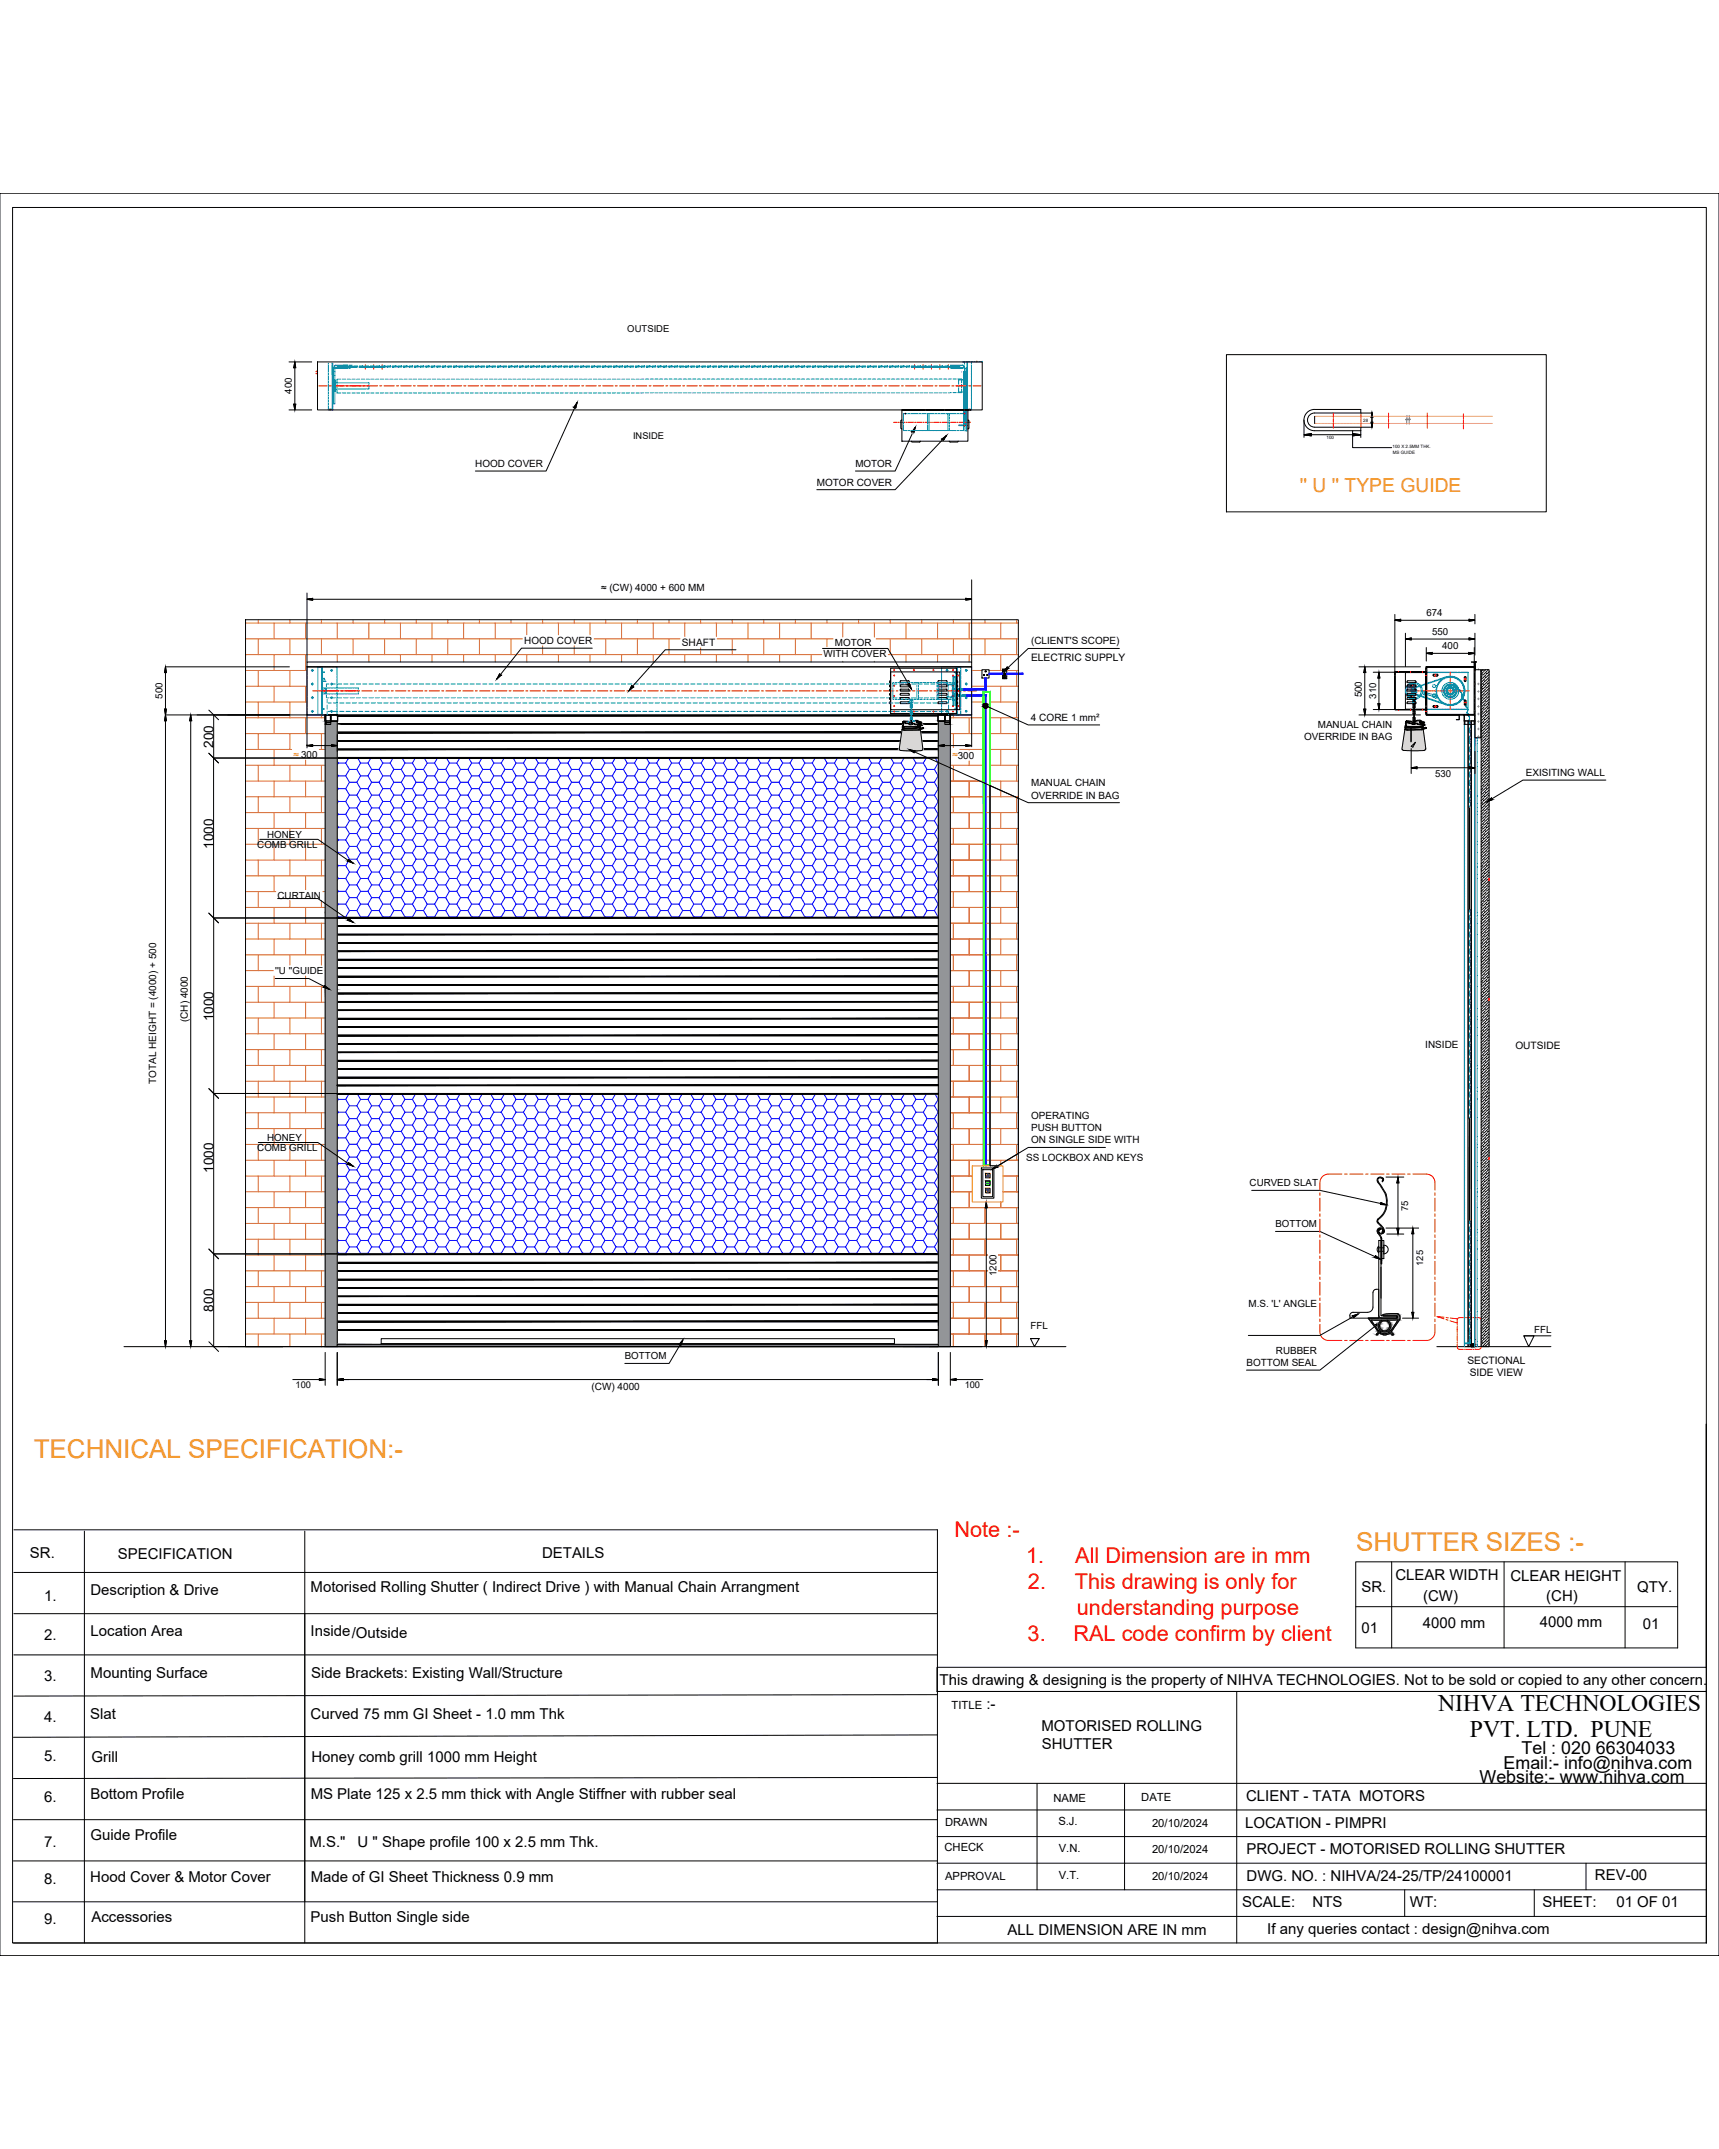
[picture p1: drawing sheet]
<svg xmlns="http://www.w3.org/2000/svg" width="1280mm" height="1600mm" viewBox="0 0 1280 1600" stroke-linecap="round" stroke-linejoin="round" font-family="sans-serif">
<defs><g id="words">
<g font-size="19.3" fill="#f8991e">
<text x="25" y="1086">TECHNICAL SPECIFICATION:-</text>
<text x="1010" y="1154">SHUTTER SIZES :-</text>
</g>
<g font-size="17.7">
<text x="1071" y="1274">NIHVA TECHNOLOGIES</text>
<text x="1094" y="1293">PVT. LTD. PUNE</text>
</g>
<g font-size="16.2" fill="#f00">
<text x="711" y="1144">Note :-</text>
<text x="764" y="1163">1.</text>
<text x="801" y="1163">All Dimension are in mm</text>
<text x="765" y="1183">2.</text>
<text x="800" y="1183">This drawing is only for</text>
<text x="802" y="1202">understanding purpose</text>
<text x="765" y="1222">3.</text>
<text x="799" y="1222">RAL code confirm by client</text>
</g>
<text font-size="14.4" fill="#f8991e" x="968" y="367">'' U '' TYPE GUIDE</text>
<g font-size="13.3">
<text x="1133" y="1305">Tel : 020 66304033</text>
<text x="1120" y="1317">Email:- info@nihva.com</text>
<text x="1102" y="1328">Website:- www.nihva.com</text>
</g>
<g font-size="11.2">
<text x="22" y="1160">SR.</text>
<text x="88" y="1160">SPECIFICATION</text>
<text x="404" y="1160">DETAILS</text>
<text x="1039" y="1176">CLEAR WIDTH</text>
<text x="1125" y="1177">CLEAR HEIGHT</text>
<text x="67" y="1188">Description &amp; Drive</text>
<text x="231" y="1185">Motorised Rolling Shutter ( Indirect Drive ) with Manual Chain Arrangment</text>
<text x="1014" y="1185">SR.</text>
<text x="1219" y="1185">QTY.</text>
<text x="33" y="1192">1.</text>
<text x="1060" y="1192">(CW)</text>
<text x="1151" y="1192">(CH)</text>
<text x="1059" y="1212">4000 mm</text>
<text x="1146" y="1211">4000 mm</text>
<text x="1014" y="1216">01</text>
<text x="1223" y="1213">01</text>
<text x="33" y="1221">2.</text>
<text x="67" y="1218">Location Area</text>
<text x="231" y="1218">Inside/Outside</text>
<text x="33" y="1251">3.</text>
<text x="67" y="1249">Mounting Surface</text>
<text x="232" y="1249">Side Brackets: Existing Wall/Structure</text>
<text x="700" y="1254">This drawing &amp; designing is the property of NIHVA TECHNOLOGIES. Not to be sold or copied to any other concern.</text>
<text x="734" y="1272">:-</text>
<text x="33" y="1282">4.</text>
<text x="67" y="1280">Slat</text>
<text x="231" y="1280">Curved 75 mm GI Sheet - 1.0 mm Thk</text>
<text x="775" y="1288">MOTORISED ROLLING</text>
<text x="776" y="1302">SHUTTER</text>
<text x="33" y="1311">5.</text>
<text x="68" y="1312">Grill</text>
<text x="232" y="1311">Honey comb grill 1000 mm Height</text>
<text x="33" y="1342">6.</text>
<text x="67" y="1339">Bottom Profile</text>
<text x="231" y="1339">MS Plate 125 x 2.5 mm thick with Angle Stiffner with rubber seal</text>
<text x="928" y="1341">CLIENT - TATA MOTORS</text>
<text x="927" y="1361">LOCATION - PIMPRI</text>
<text x="67" y="1370">Guide Profile</text>
<text x="33" y="1375">7.</text>
<text x="230" y="1375">M.S.&quot;</text>
<text x="266" y="1375">U &quot; Shape profile 100 x 2.5 mm Thk.</text>
<text x="928" y="1380">PROJECT - MOTORISED ROLLING SHUTTER</text>
<text x="33" y="1402">8.</text>
<text x="67" y="1401">Hood Cover &amp; Motor Cover</text>
<text x="231" y="1401">Made of GI Sheet Thickness 0.9 mm</text>
<text x="928" y="1400">DWG. NO. : NIHVA/24-25/TP/24100001</text>
<text x="1187" y="1400">REV-00</text>
<text x="925" y="1420">SCALE:</text>
<text x="977" y="1420">NTS</text>
<text x="1050" y="1419">WT:</text>
<text x="1148" y="1420">SHEET:</text>
<text x="1204" y="1420">01 OF 01</text>
<text x="33" y="1433">9.</text>
<text x="68" y="1431">Accessories</text>
<text x="231" y="1431">Push Button Single side</text>
<text x="944" y="1440">If any queries contact : design@nihva.com</text>
<text x="750" y="1441">ALL DIMENSION ARE IN mm</text>
</g>
<g font-size="10.1">
<text x="159" y="557" transform="rotate(-90 159 557)">200</text>
<text x="159" y="632" transform="rotate(-90 159 632)">1000</text>
<text x="159" y="760" transform="rotate(-90 159 760)">1000</text>
<text x="159" y="873" transform="rotate(-90 159 873)">1000</text>
<text x="159" y="976" transform="rotate(-90 159 976)">800</text>
</g>
<g font-size="8.4">
<text x="709" y="1272">TITLE</text>
<text x="784" y="1342">NAME</text>
<text x="850" y="1341">DATE</text>
<text x="704" y="1360">DRAWN</text>
<text x="788" y="1359">S.J.</text>
<text x="858" y="1360">20/10/2024</text>
<text x="703" y="1378">CHECK</text>
<text x="788" y="1379">V.N.</text>
<text x="858" y="1380">20/10/2024</text>
<text x="704" y="1399">APPROVAL</text>
<text x="788" y="1399">V.T.</text>
<text x="858" y="1400">20/10/2024</text>
</g>
<g font-size="7.7">
<text x="768" y="492">ELECTRIC SUPPLY</text>
<text x="1094" y="1025">SIDE VIEW</text>
</g>
<g font-size="7.6">
<text x="508" y="481">SHAFT</text>
<text x="1128" y="781">OUTSIDE</text>
<text x="1093" y="1015">SECTIONAL</text>
</g>
<g font-size="7.5">
<text x="768" y="537">4 CORE 1 mm²</text>
<text x="140" y="761" transform="rotate(-90 140 761)">(CH) 4000</text>
</g>
<g font-size="7.4">
<text x="354" y="348">HOOD COVER</text>
<text x="608" y="362">MOTOR COVER</text>
<text x="448" y="440">≈ (CW) 4000 + 600 MM</text>
<text x="390" y="479">HOOD COVER</text>
<text x="768" y="479">(CLIENT'S SCOPE)</text>
<text x="971" y="551">OVERRIDE IN BAG</text>
<text x="1136" y="578">EXISITING WALL</text>
<text x="768" y="594">OVERRIDE IN BAG</text>
<text x="1061" y="780">INSIDE</text>
<text x="116" y="807" transform="rotate(-90 116 807)">TOTAL HEIGHT = (4000) + 500</text>
<text x="768" y="833">OPERATING</text>
<text x="768" y="842">PUSH BUTTON</text>
<text x="768" y="851">ON SINGLE SIDE WITH</text>
<text x="764" y="864">SS LOCKBOX AND KEYS</text>
<text x="930" y="973">M.S. 'L' ANGLE</text>
<text x="928" y="1017">BOTTOM SEAL</text>
<text x="440" y="1035">(CW) 4000</text>
</g>
<g font-size="7.4" fill="#f8991e">
<text x="218" y="564">≈ 300</text>
<text x="709" y="565">≈300</text>
</g>
<g font-size="7.3">
<text x="637" y="348">MOTOR</text>
<text x="622" y="481">MOTOR</text>
<text x="1074" y="483">400</text>
<text x="613" y="489">WITH COVER</text>
<text x="121" y="520" transform="rotate(-90 121 520)">500</text>
<text x="1014" y="519" transform="rotate(-90 1014 519)">500</text>
<text x="981" y="542">MANUAL CHAIN</text>
<text x="768" y="585">MANUAL CHAIN</text>
<text x="199" y="624">HONEY</text>
<text x="192" y="631">COMB GRILL</text>
<text x="207" y="669">CURTAIN</text>
<text x="205" y="725">''U ''GUIDE</text>
<text x="199" y="849">HONEY</text>
<text x="192" y="857">COMB GRILL</text>
<text x="930" y="883">CURVED SLAT</text>
<text x="742" y="950" transform="rotate(-90 742 950)">1200</text>
<text x="767" y="989">FFL</text>
<text x="1142" y="992">FFL</text>
<text x="950" y="1008">RUBBER</text>
<text x="465" y="1012">BOTTOM</text>
</g>
<g font-size="7.2">
<text x="217" y="293" transform="rotate(-90 217 293)">400</text>
<text x="1062" y="459">674</text>
<text x="1066" y="472">550</text>
<text x="1025" y="520" transform="rotate(-90 1025 520)">310</text>
<text x="1069" y="578">530</text>
<text x="950" y="913">BOTTOM</text>
</g>
<text font-size="7.1" x="467" y="248">OUTSIDE</text>
<text font-size="7" x="1048" y="901" transform="rotate(-90 1048 901)">75</text>
<g font-size="6.9">
<text x="471" y="327">INSIDE</text>
<text x="1060" y="942" transform="rotate(-90 1060 942)">125</text>
<text x="220" y="1033">100</text>
<text x="718" y="1033">100</text>
</g>
<g font-size="3.4">
<text x="1015" y="314">28</text>
<text x="988" y="327">100</text>
<text x="1037" y="334">100 X 2.5MM THK.</text>
<text x="1037" y="338">MS GUIDE</text>
</g>
</g></defs>
<!-- layer: 0 -->
<g fill="none" stroke="#00f" stroke-width=".74">
<path d="M718 518l16-1-1 1zM718 517h16l-16 1zM718 513h15l-15 1zM718 514l15-1 1 1zM733 518l1 349h-1zM733 505l1 9-1-1zM733 505h1v9zM736 502l10-1v1zM736 501h10l-10 1zM749 501h13l-13 1zM749 502l13-1v1zM251 576l1 2"/>
<path d="M251 567l1 1M252 568h5M252 578h5M252 568l-1 1M252 578l-1 1M257 578l3 4M257 568l3 5M260 564l-3 4M260 573h6M260 573l-3 5M266 573l2 5M266 564l2 4"/>
<path d="M268 568h6M268 578h6M268 568l-2 5M268 578l-2 4M274 578l3 4M274 568l3 5M276 564l-2 4M277 573h5M277 573l-3 5M282 573l3 5M283 564l2 4M285 568h6"/>
<path d="M285 578h6M285 568l-3 5M285 578l-3 4M291 578l2 4M291 568l2 5M293 564l-2 4M293 573h6M293 573l-2 5M299 573l3 5M299 564l3 4M302 568h5M302 578h5"/>
<path d="M302 568l-3 5M302 578l-3 4M307 578l3 4M307 568l3 5M309 564l-2 4M310 573h5M310 573l-3 5M315 573l3 5M316 564l2 4M318 568h6M318 578h6M318 568l-3 5"/>
<path d="M318 578l-3 4M324 578l2 4M324 568l2 5M326 564l-2 4M326 573h6M326 573l-2 5M332 573l3 5M332 564l3 4M335 568h5M335 578h5M335 568l-3 5M335 578l-3 4"/>
<path d="M340 578l3 4M340 568l3 5M342 564l-2 4M343 573h5M343 573l-3 5M348 573l3 5M349 564l2 4M351 568h6M351 578h6M351 568l-3 5M351 578l-3 4M357 578l2 4"/>
<path d="M357 568l2 5M359 564l-2 4M359 573h6M359 573l-2 5M365 573l3 5M366 564l2 4M368 568h5M368 578h5M368 568l-3 5M368 578l-3 4M373 578l3 4M373 568l3 5"/>
<path d="M375 564l-2 4M376 573h5M376 573l-3 5M381 573l3 5M382 564l2 4M384 568h6M384 578h6M384 568l-3 5M384 578l-3 4M390 578l2 4M390 568l2 5M392 564l-2 4"/>
<path d="M392 573h6M392 573l-2 5M398 573l3 5M399 564l2 4M401 568h5M401 578h5M401 568l-3 5M401 578l-3 4M406 578l3 4M406 568l3 5M408 564l-2 4M409 573h6"/>
<path d="M409 573l-3 5M415 573l2 5M415 564l2 4M417 568h6M417 578h6M417 568l-2 5M417 578l-2 4M423 578l3 4M423 568l3 5M425 564l-2 4M426 573h5M426 573l-3 5"/>
<path d="M431 573l3 5M432 564l2 4M434 568h5M434 578h5M434 568l-3 5M434 578l-3 4M439 578l3 4M439 568l3 5M442 564l-3 4M442 573h6M442 573l-3 5M448 573l2 5"/>
<path d="M448 564l2 4M450 568h6M450 578h6M450 568l-2 5M450 578l-2 4M456 578l3 4M456 568l3 5M458 564l-2 4M459 573h5M459 573l-3 5M464 573l3 5M465 564l2 4"/>
<path d="M467 568h5M467 578h5M467 568l-3 5M467 578l-3 4M472 578l3 4M472 568l3 5M475 564l-3 4M475 573l-3 5M475 573h6M481 573l2 5M481 564l2 4M483 568h6"/>
<path d="M483 578h6M483 568l-2 5M483 578l-2 4M489 578l3 4M489 568l3 5M491 564l-2 4M492 573h5M492 573l-3 5M497 573l3 5M498 564l2 4M500 568h6M500 578h6"/>
<path d="M500 568l-3 5M500 578l-3 4M506 578l2 4M506 568l2 5M508 564l-2 4M508 573h6M508 573l-2 5M514 573l3 5M514 564l3 4M517 578l-3 4M517 568h5M517 578h5"/>
<path d="M517 568l-3 5M522 578l3 4M522 568l3 5M524 564l-2 4M525 573l-3 5M525 573h5M530 573l3 5M531 564l2 4M533 568h6M533 578h6M533 568l-3 5M533 578l-3 4"/>
<path d="M539 578l2 4M539 568l2 5M541 564l-2 4M541 573h6M541 573l-2 5M547 573l3 5M548 564l2 4M550 568h5M550 578h5M550 568l-3 5M550 578l-3 4M555 578l3 4"/>
<path d="M555 568l3 5M557 564l-2 4M558 573h5M558 573l-3 5M563 573l3 5M564 564l2 4M566 578l-3 4M566 568h6M566 578h6M566 568l-3 5M572 578l2 4M572 568l2 5"/>
<path d="M574 564l-2 4M574 573h6M574 573l-2 5M580 573l3 5M581 564l2 4M583 568h5M583 578h5M583 568l-3 5M583 578l-3 4M588 578l3 4M588 568l3 5M590 564l-2 4"/>
<path d="M591 573l-3 5M591 573h5M596 573l3 5M597 564l2 4M599 568h6M599 578h6M599 568l-3 5M599 578l-3 4M605 578l3 4M605 568l3 5M607 564l-2 4M608 573h5"/>
<path d="M608 573l-3 5M613 573l3 5M614 564l2 4M616 568h5M616 578h5M616 568l-3 5M616 578l-3 4M621 578l3 4M621 568l3 5M623 564l-2 4M624 573h6M624 573l-3 5"/>
<path d="M630 573l2 5M630 564l2 4M632 578l-2 4M632 568h6M632 578h6M632 568l-2 5M638 578l3 4M638 568l3 5M640 564l-2 4M641 573l-3 5M641 573h5M646 573l3 5"/>
<path d="M647 564l2 4M649 568h5M649 578h5M649 568l-3 5M649 578l-3 4M654 578l3 4M654 568l3 5M657 564l-3 4M657 573l-3 5M657 573h6M663 573l2 5M663 564l2 4"/>
<path d="M665 568h6M665 578h6M665 568l-2 5M665 578l-2 4M671 578l3 4M671 568l3 5M673 564l-2 4M674 573h5M674 573l-3 5M679 573l3 5M680 564l2 4M682 578l-3 4"/>
<path d="M682 568h5M682 578h5M682 568l-3 5M687 578l3 4M687 568l3 5M690 564l-3 4M690 573h6M690 573l-3 5M696 573l3 5M696 564l3 4M699 568h.1M699 578h.1"/>
<path d="M699 568l-3 5M699 578l-3 4M251 595l1 2M251 586l1 1M252 587h5M252 597h5M252 587l-1 2M252 597l-1 1M257 597l3 4M257 587l3 5M260 582h6M260 592h6"/>
<path d="M260 582l-3 5M260 592l-3 5M266 592l2 5M266 582l2 5M268 587h6M268 597h6M268 587l-2 5M268 597l-2 4M274 597l3 4M274 587l3 5M277 582h5M277 592h5"/>
<path d="M277 582l-3 5M277 592l-3 5M282 592l3 5M282 582l3 5M285 587h6M285 597h6M285 587l-3 5M285 597l-3 4M291 597l2 4M291 587l2 5M293 582h6M293 592h6"/>
<path d="M293 582l-2 5M293 592l-2 5M299 592l3 5M299 582l3 5M302 587h5M302 597h5M302 587l-3 5M302 597l-3 4M307 597l3 4M307 587l3 5M310 582h5M310 592h5"/>
<path d="M310 582l-3 5M310 592l-3 5M315 592l3 5M315 582l3 5M318 587h6M318 597h6M318 587l-3 5M318 597l-3 4M324 597l2 4M324 587l2 5M326 582h6M326 592h6"/>
<path d="M326 582l-2 5M326 592l-2 5M332 592l3 5M332 582l3 5M335 587h5M335 597h5M335 587l-3 5M335 597l-3 4M340 597l3 4M340 587l3 5M343 582h5M343 592h5"/>
<path d="M343 582l-3 5M343 592l-3 5M348 592l3 5M348 582l3 5M351 587h6M351 597h6M351 587l-3 5M351 597l-3 4M357 597l2 4M357 587l2 5M359 582h6M359 592h6"/>
<path d="M359 582l-2 5M359 592l-2 5M365 592l3 5M365 582l3 5M368 587h5M368 597h5M368 587l-3 5M368 597l-3 4M373 597l3 4M373 587l3 5M376 582h5M376 592h5"/>
<path d="M376 582l-3 5M376 592l-3 5M381 592l3 5M381 582l3 5M384 587h6M384 597h6M384 587l-3 5M384 597l-3 4M390 597l2 4M390 587l2 5M392 582h6M392 592h6"/>
<path d="M392 582l-2 5M392 592l-2 5M398 592l3 5M398 582l3 5M401 587h5M401 597h5M401 587l-3 5M401 597l-3 4M406 597l3 4M406 587l3 5M409 582h6M409 592h6"/>
<path d="M409 582l-3 5M409 592l-3 5M415 592l2 5M415 582l2 5M417 587h6M417 597h6M417 587l-2 5M417 597l-2 4M423 597l3 4M423 587l3 5M426 582h5M426 592h5"/>
<path d="M426 582l-3 5M426 592l-3 5M431 592l3 5M431 582l3 5M434 587h5M434 597h5M434 587l-3 5M434 597l-3 4M439 597l3 4M439 587l3 5M442 582h6M442 592h6"/>
<path d="M442 582l-3 5M442 592l-3 5M448 592l2 5M448 582l2 5M450 587h6M450 597h6M450 587l-2 5M450 597l-2 4M456 597l3 4M456 587l3 5M459 582l-3 5M459 582h5"/>
<path d="M459 592h5M459 592l-3 5M464 592l3 5M464 582l3 5M467 587h5M467 597h5M467 587l-3 5M467 597l-3 4M472 597l3 4M472 587l3 5M475 582h6M475 592h6"/>
<path d="M475 582l-3 5M475 592l-3 5M481 592l2 5M481 582l2 5M483 587h6M483 597h6M483 587l-2 5M483 597l-2 4M489 597l3 4M489 587l3 5M492 582h5M492 592h5"/>
<path d="M492 582l-3 5M492 592l-3 5M497 592l3 5M497 582l3 5M500 597l-3 4M500 587h6M500 597h6M500 587l-3 5M506 597l2 4M506 587l2 5M508 582l-2 5M508 582h6"/>
<path d="M508 592h6M508 592l-2 5M514 592l3 5M514 582l3 5M517 587l-3 5M517 587h5M517 597h5M517 597l-3 4M522 597l3 4M522 587l3 5M525 582l-3 5M525 582h5"/>
<path d="M525 592h5M525 592l-3 5M530 592l3 5M530 582l3 5M533 587h6M533 597h6M533 587l-3 5M533 597l-3 4M539 597l2 4M539 587l2 5M541 582h6M541 592h6"/>
<path d="M541 582l-2 5M541 592l-2 5M547 592l3 5M547 582l3 5M550 587h5M550 597h5M550 587l-3 5M550 597l-3 4M555 597l3 4M555 587l3 5M558 582h5M558 592h5"/>
<path d="M558 582l-3 5M558 592l-3 5M563 592l3 5M563 582l3 5M566 587h6M566 597h6M566 587l-3 5M566 597l-3 4M572 597l2 4M572 587l2 5M574 582l-2 5M574 582h6"/>
<path d="M574 592h6M574 592l-2 5M580 592l3 5M580 582l3 5M583 587h5M583 597h5M583 587l-3 5M583 597l-3 4M588 597l3 4M588 587l3 5M591 582h5M591 592h5"/>
<path d="M591 582l-3 5M591 592l-3 5M596 592l3 5M596 582l3 5M599 587h6M599 597h6M599 587l-3 5M599 597l-3 4M605 597l3 4M605 587l3 5M608 582h5M608 592h5"/>
<path d="M608 582l-3 5M608 592l-3 5M613 592l3 5M613 582l3 5M616 587h5M616 597h5M616 587l-3 5M616 597l-3 4M621 597l3 4M621 587l3 5M624 582h6M624 592h6"/>
<path d="M624 582l-3 5M624 592l-3 5M630 592l2 5M630 582l2 5M632 587l-2 5M632 587h6M632 597h6M632 597l-2 4M638 597l3 4M638 587l3 5M641 582l-3 5M641 582h5"/>
<path d="M641 592h5M641 592l-3 5M646 592l3 5M646 582l3 5M649 587h5M649 597h5M649 587l-3 5M649 597l-3 4M654 597l3 4M654 587l3 5M657 582h6M657 592h6"/>
<path d="M657 582l-3 5M657 592l-3 5M663 592l2 5M663 582l2 5M665 587h6M665 597h6M665 587l-2 5M665 597l-2 4M671 597l3 4M671 587l3 5M674 582h5M674 592h5"/>
<path d="M674 582l-3 5M674 592l-3 5M679 592l3 5M679 582l3 5M682 597l-3 4M682 587h5M682 597h5M682 587l-3 5M687 597l3 4M687 587l3 5M690 582l-3 5M690 582h6"/>
<path d="M690 592h6M690 592l-3 5M696 592l3 5M696 582l3 5M699 587h.1M699 597h.1M699 587l-3 5M699 597l-3 4M251 614l1 2M251 605l1 1M252 606h5M252 616h5"/>
<path d="M252 606l-1 2M252 616l-1 1M257 616l3 5M257 606l3 5M260 601h6M260 611h6M260 601l-3 5M260 611l-3 5M266 611l2 5M266 601l2 5M268 606h6M268 616h6"/>
<path d="M268 606l-2 5M268 616l-2 5M274 616l3 5M274 606l3 5M277 601h5M277 611h5M277 601l-3 5M277 611l-3 5M282 611l3 5M282 601l3 5M285 606h6M285 616h6"/>
<path d="M285 606l-3 5M285 616l-3 5M291 616l2 5M291 606l2 5M293 601h6M293 611h6M293 601l-2 5M293 611l-2 5M299 611l3 5M299 601l3 5M302 606h5M302 616h5"/>
<path d="M302 606l-3 5M302 616l-3 5M307 616l3 5M307 606l3 5M310 601h5M310 611h5M310 601l-3 5M310 611l-3 5M315 611l3 5M315 601l3 5M318 606h6M318 616h6"/>
<path d="M318 606l-3 5M318 616l-3 5M324 616l2 5M324 606l2 5M326 601h6M326 611h6M326 601l-2 5M326 611l-2 5M332 611l3 5M332 601l3 5M335 606h5M335 616h5"/>
<path d="M335 606l-3 5M335 616l-3 5M340 616l3 5M340 606l3 5M343 601h5M343 611h5M343 601l-3 5M343 611l-3 5M348 611l3 5M348 601l3 5M351 606h6M351 616h6"/>
<path d="M351 606l-3 5M351 616l-3 5M357 616l2 5M357 606l2 5M359 601h6M359 611h6M359 601l-2 5M359 611l-2 5M365 611l3 5M365 601l3 5M368 606h5M368 616h5"/>
<path d="M368 606l-3 5M368 616l-3 5M373 616l3 5M373 606l3 5M376 601h5M376 611h5M376 601l-3 5M376 611l-3 5M381 611l3 5M381 601l3 5M384 606h6M384 616h6"/>
<path d="M384 606l-3 5M384 616l-3 5M390 616l2 5M390 606l2 5M392 601h6M392 611h6M392 601l-2 5M392 611l-2 5M398 611l3 5M398 601l3 5M401 606h5M401 616h5"/>
<path d="M401 606l-3 5M401 616l-3 5M406 616l3 5M406 606l3 5M409 601h6M409 611h6M409 601l-3 5M409 611l-3 5M415 611l2 5M415 601l2 5M417 606h6M417 616h6"/>
<path d="M417 606l-2 5M417 616l-2 5M423 616l3 5M423 606l3 5M426 601h5M426 611h5M426 601l-3 5M426 611l-3 5M431 611l3 5M431 601l3 5M434 606h5M434 616h5"/>
<path d="M434 606l-3 5M434 616l-3 5M439 616l3 5M439 606l3 5M442 601h6M442 611h6M442 601l-3 5M442 611l-3 5M448 611l2 5M448 601l2 5M450 606h6M450 616h6"/>
<path d="M450 606l-2 5M450 616l-2 5M456 616l3 5M456 606l3 5M459 601h5M459 611h5M459 601l-3 5M459 611l-3 5M464 611l3 5M464 601l3 5M467 606h5M467 616h5"/>
<path d="M467 606l-3 5M467 616l-3 5M472 616l3 5M472 606l3 5M475 601h6M475 611h6M475 601l-3 5M475 611l-3 5M481 611l2 5M481 601l2 5M483 606h6M483 616h6"/>
<path d="M483 606l-2 5M483 616l-2 5M489 616l3 5M489 606l3 5M492 601h5M492 611h5M492 601l-3 5M492 611l-3 5M497 611l3 5M497 601l3 5M500 606h6M500 616h6"/>
<path d="M500 606l-3 5M500 616l-3 5M506 616l2 5M506 606l2 5M508 601h6M508 611h6M508 601l-2 5M508 611l-2 5M514 611l3 5M514 601l3 5M517 606h5M517 616h5"/>
<path d="M517 606l-3 5M517 616l-3 5M522 616l3 5M522 606l3 5M525 601h5M525 611h5M525 601l-3 5M525 611l-3 5M530 611l3 5M530 601l3 5M533 606h6M533 616h6"/>
<path d="M533 606l-3 5M533 616l-3 5M539 616l2 5M539 606l2 5M541 601h6M541 611h6M541 601l-2 5M541 611l-2 5M547 611l3 5M547 601l3 5M550 606l-3 5M550 606h5"/>
<path d="M550 616h5M550 616l-3 5M555 616l3 5M555 606l3 5M558 601h5M558 611h5M558 601l-3 5M558 611l-3 5M563 611l3 5M563 601l3 5M566 606h6M566 616h6"/>
<path d="M566 606l-3 5M566 616l-3 5M572 616l2 5M572 606l2 5M574 601h6M574 611h6M574 601l-2 5M574 611l-2 5M580 611l3 5M580 601l3 5M583 606h5M583 616h5"/>
<path d="M583 606l-3 5M583 616l-3 5M588 616l3 5M588 606l3 5M591 601h5M591 611h5M591 601l-3 5M591 611l-3 5M596 611l3 5M596 601l3 5M599 606h6M599 616h6"/>
<path d="M599 606l-3 5M599 616l-3 5M605 616l3 5M605 606l3 5M608 601h5M608 611h5M608 601l-3 5M608 611l-3 5M613 611l3 5M613 601l3 5M616 606h5M616 616h5"/>
<path d="M616 606l-3 5M616 616l-3 5M621 616l3 5M621 606l3 5M624 601h6M624 611h6M624 601l-3 5M624 611l-3 5M630 611l2 5M630 601l2 5M632 606h6M632 616h6"/>
<path d="M632 606l-2 5M632 616l-2 5M638 616l3 5M638 606l3 5M641 601h5M641 611h5M641 601l-3 5M641 611l-3 5M646 611l3 5M646 601l3 5M649 606h5M649 616h5"/>
<path d="M649 606l-3 5M649 616l-3 5M654 616l3 5M654 606l3 5M657 601h6M657 611h6M657 601l-3 5M657 611l-3 5M663 611l2 5M663 601l2 5M665 606l-2 5M665 606h6"/>
<path d="M665 616h6M665 616l-2 5M671 616l3 5M671 606l3 5M674 601h5M674 611h5M674 601l-3 5M674 611l-3 5M679 611l3 5M679 601l3 5M682 606h5M682 616h5"/>
<path d="M682 606l-3 5M682 616l-3 5M687 616l3 5M687 606l3 5M690 601h6M690 611h6M690 601l-3 5M690 611l-3 5M696 611l3 5M696 601l3 5M699 606h.1M699 616h.1"/>
<path d="M699 606l-3 5M699 616l-3 5M251 634l1 1M251 624l1 1M252 625h5M252 635h5M252 625l-1 2M252 635l-1 1M257 635l3 5M257 625l3 5M260 621h6M260 630h6"/>
<path d="M260 640h6M260 621l-3 4M260 630l-3 5M260 640l-3 4M266 640l2 4M266 630l2 5M266 621l2 4M268 625h6M268 635h6M268 625l-2 5M268 635l-2 5M274 635l3 5"/>
<path d="M274 625l3 5M277 621h5M277 630h5M277 640h5M277 621l-3 4M277 630l-3 5M277 640l-3 4M282 640l3 4M282 630l3 5M282 621l3 4M285 625h6M285 635h6"/>
<path d="M285 625l-3 5M285 635l-3 5M291 635l2 5M291 625l2 5M293 621h6M293 630h6M293 640h6M293 621l-2 4M293 630l-2 5M293 640l-2 4M299 640l3 4M299 630l3 5"/>
<path d="M299 621l3 4M302 625h5M302 635h5M302 625l-3 5M302 635l-3 5M307 635l3 5M307 625l3 5M310 621h5M310 630h5M310 640h5M310 621l-3 4M310 630l-3 5"/>
<path d="M310 640l-3 4M315 640l3 4M315 630l3 5M315 621l3 4M318 625h6M318 635h6M318 625l-3 5M318 635l-3 5M324 635l2 5M324 625l2 5M326 621h6M326 630h6"/>
<path d="M326 640h6M326 621l-2 4M326 630l-2 5M326 640l-2 4M332 640l3 4M332 630l3 5M332 621l3 4M335 625h5M335 635h5M335 625l-3 5M335 635l-3 5M340 635l3 5"/>
<path d="M340 625l3 5M343 621h5M343 630h5M343 640h5M343 621l-3 4M343 630l-3 5M343 640l-3 4M348 640l3 4M348 630l3 5M348 621l3 4M351 625h6M351 635h6"/>
<path d="M351 625l-3 5M351 635l-3 5M357 635l2 5M357 625l2 5M359 621h6M359 630h6M359 640h6M359 621l-2 4M359 630l-2 5M359 640l-2 4M365 640l3 4M365 630l3 5"/>
<path d="M365 621l3 4M368 625h5M368 635h5M368 625l-3 5M368 635l-3 5M373 635l3 5M373 625l3 5M376 621h5M376 630h5M376 640h5M376 621l-3 4M376 630l-3 5"/>
<path d="M376 640l-3 4M381 640l3 4M381 630l3 5M381 621l3 4M384 625h6M384 635h6M384 625l-3 5M384 635l-3 5M390 635l2 5M390 625l2 5M392 621h6M392 630h6"/>
<path d="M392 640h6M392 621l-2 4M392 630l-2 5M392 640l-2 4M398 640l3 4M398 630l3 5M398 621l3 4M401 625h5M401 635h5M401 625l-3 5M401 635l-3 5M406 635l3 5"/>
<path d="M406 625l3 5M409 621h6M409 630h6M409 640h6M409 621l-3 4M409 630l-3 5M409 640l-3 4M415 640l2 4M415 630l2 5M415 621l2 4M417 625h6M417 635h6"/>
<path d="M417 625l-2 5M417 635l-2 5M423 635l3 5M423 625l3 5M426 621h5M426 630h5M426 640h5M426 621l-3 4M426 630l-3 5M426 640l-3 4M431 640l3 4M431 630l3 5"/>
<path d="M431 621l3 4M434 625h5M434 635h5M434 625l-3 5M434 635l-3 5M439 635l3 5M439 625l3 5M442 621h6M442 630h6M442 640h6M442 621l-3 4M442 630l-3 5"/>
<path d="M442 640l-3 4M448 640l2 4M448 630l2 5M448 621l2 4M450 625h6M450 635h6M450 625l-2 5M450 635l-2 5M456 635l3 5M456 625l3 5M459 621h5M459 630h5"/>
<path d="M459 640h5M459 621l-3 4M459 630l-3 5M459 640l-3 4M464 640l3 4M464 630l3 5M464 621l3 4M467 625h5M467 635h5M467 625l-3 5M467 635l-3 5M472 635l3 5"/>
<path d="M472 625l3 5M475 621h6M475 630h6M475 640h6M475 621l-3 4M475 630l-3 5M475 640l-3 4M481 640l2 4M481 630l2 5M481 621l2 4M483 625h6M483 635h6"/>
<path d="M483 625l-2 5M483 635l-2 5M489 635l3 5M489 625l3 5M492 621h5M492 630h5M492 640h5M492 621l-3 4M492 630l-3 5M492 640l-3 4M497 640l3 4M497 630l3 5"/>
<path d="M497 621l3 4M500 625h6M500 635h6M500 625l-3 5M500 635l-3 5M506 635l2 5M506 625l2 5M508 621h6M508 630h6M508 640h6M508 621l-2 4M508 630l-2 5"/>
<path d="M508 640l-2 4M514 640l3 4M514 630l3 5M514 621l3 4M517 625h5M517 635h5M517 625l-3 5M517 635l-3 5M522 635l3 5M522 625l3 5M525 621h5M525 630h5"/>
<path d="M525 640h5M525 621l-3 4M525 630l-3 5M525 640l-3 4M530 640l3 4M530 630l3 5M530 621l3 4M533 625h6M533 635h6M533 625l-3 5M533 635l-3 5M539 635l2 5"/>
<path d="M539 625l2 5M541 621h6M541 630h6M541 640h6M541 621l-2 4M541 630l-2 5M541 640l-2 4M547 640l3 4M547 630l3 5M547 621l3 4M550 625h5M550 635h5"/>
<path d="M550 625l-3 5M550 635l-3 5M555 635l3 5M555 625l3 5M558 621h5M558 630h5M558 640h5M558 621l-3 4M558 630l-3 5M558 640l-3 4M563 640l3 4M563 630l3 5"/>
<path d="M563 621l3 4M566 625h6M566 635h6M566 625l-3 5M566 635l-3 5M572 635l2 5M572 625l2 5M574 621h6M574 630h6M574 640h6M574 621l-2 4M574 630l-2 5"/>
<path d="M574 640l-2 4M580 640l3 4M580 630l3 5M580 621l3 4M583 625h5M583 635h5M583 625l-3 5M583 635l-3 5M588 635l3 5M588 625l3 5M591 621h5M591 630h5"/>
<path d="M591 640h5M591 621l-3 4M591 630l-3 5M591 640l-3 4M596 640l3 4M596 630l3 5M596 621l3 4M599 625h6M599 635h6M599 625l-3 5M599 635l-3 5M605 635l3 5"/>
<path d="M605 625l3 5M608 621h5M608 630h5M608 640h5M608 621l-3 4M608 630l-3 5M608 640l-3 4M613 640l3 4M613 630l3 5M613 621l3 4M616 625h5M616 635h5"/>
<path d="M616 625l-3 5M616 635l-3 5M621 635l3 5M621 625l3 5M624 621h6M624 630h6M624 640h6M624 621l-3 4M624 630l-3 5M624 640l-3 4M630 640l2 4M630 630l2 5"/>
<path d="M630 621l2 4M632 625h6M632 635h6M632 625l-2 5M632 635l-2 5M638 635l3 5M638 625l3 5M641 621h5M641 630h5M641 640h5M641 621l-3 4M641 630l-3 5"/>
<path d="M641 640l-3 4M646 640l3 4M646 630l3 5M646 621l3 4M649 625h5M649 635h5M649 625l-3 5M649 635l-3 5M654 635l3 5M654 625l3 5M657 621h6M657 630h6"/>
<path d="M657 640h6M657 621l-3 4M657 630l-3 5M657 640l-3 4M663 640l2 4M663 630l2 5M663 621l2 4M665 625h6M665 635h6M665 625l-2 5M665 635l-2 5M671 635l3 5"/>
<path d="M671 625l3 5M674 621h5M674 630h5M674 640h5M674 621l-3 4M674 630l-3 5M674 640l-3 4M679 640l3 4M679 630l3 5M679 621l3 4M682 625h5M682 635h5"/>
<path d="M682 625l-3 5M682 635l-3 5M687 635l3 5M687 625l3 5M690 621h6M690 630h6M690 640h6M690 621l-3 4M690 630l-3 5M690 640l-3 4M696 640l3 4M696 630l3 5"/>
<path d="M696 621l3 4M699 625h.1M699 635h.1M699 625l-3 5M699 635l-3 5M251 653l1 1M251 643l1 1M252 644h5M252 654h5M252 644l-1 2M252 654l-1 1M257 654l3 5"/>
<path d="M257 644l3 5M260 649h6M260 659h6M260 649l-3 5M260 659l-3 5M266 659l2 5M266 649l2 5M268 644h6M268 654h6M268 644l-2 5M268 654l-2 5M274 654l3 5"/>
<path d="M274 644l3 5M277 649h5M277 659h5M277 649l-3 5M277 659l-3 5M282 659l3 5M282 649l3 5M285 644h6M285 654h6M285 644l-3 5M285 654l-3 5M291 654l2 5"/>
<path d="M291 644l2 5M293 649h6M293 659h6M293 649l-2 5M293 659l-2 5M299 659l3 5M299 649l3 5M302 644h5M302 654h5M302 644l-3 5M302 654l-3 5M307 654l3 5"/>
<path d="M307 644l3 5M310 649h5M310 659h5M310 649l-3 5M310 659l-3 5M315 659l3 5M315 649l3 5M318 644h6M318 654h6M318 644l-3 5M318 654l-3 5M324 654l2 5"/>
<path d="M324 644l2 5M326 649h6M326 659h6M326 649l-2 5M326 659l-2 5M332 659l3 5M332 649l3 5M335 644h5M335 654h5M335 644l-3 5M335 654l-3 5M340 654l3 5"/>
<path d="M340 644l3 5M343 649h5M343 659h5M343 649l-3 5M343 659l-3 5M348 659l3 5M348 649l3 5M351 644h6M351 654h6M351 644l-3 5M351 654l-3 5M357 654l2 5"/>
<path d="M357 644l2 5M359 649h6M359 659h6M359 649l-2 5M359 659l-2 5M365 659l3 5M365 649l3 5M368 644h5M368 654h5M368 644l-3 5M368 654l-3 5M373 654l3 5"/>
<path d="M373 644l3 5M376 649h5M376 659h5M376 649l-3 5M376 659l-3 5M381 659l3 5M381 649l3 5M384 644h6M384 654h6M384 644l-3 5M384 654l-3 5M390 654l2 5"/>
<path d="M390 644l2 5M392 649h6M392 659h6M392 649l-2 5M392 659l-2 5M398 659l3 5M398 649l3 5M401 644h5M401 654h5M401 644l-3 5M401 654l-3 5M406 654l3 5"/>
<path d="M406 644l3 5M409 649h6M409 659h6M409 649l-3 5M409 659l-3 5M415 659l2 5M415 649l2 5M417 644h6M417 654h6M417 644l-2 5M417 654l-2 5M423 654l3 5"/>
<path d="M423 644l3 5M426 649h5M426 659h5M426 649l-3 5M426 659l-3 5M431 659l3 5M431 649l3 5M434 644h5M434 654h5M434 644l-3 5M434 654l-3 5M439 654l3 5"/>
<path d="M439 644l3 5M442 649h6M442 659h6M442 649l-3 5M442 659l-3 5M448 659l2 5M448 649l2 5M450 644h6M450 654h6M450 644l-2 5M450 654l-2 5M456 654l3 5"/>
<path d="M456 644l3 5M459 649h5M459 659h5M459 649l-3 5M459 659l-3 5M464 659l3 5M464 649l3 5M467 644h5M467 654h5M467 644l-3 5M467 654l-3 5M472 654l3 5"/>
<path d="M472 644l3 5M475 649h6M475 659h6M475 649l-3 5M475 659l-3 5M481 659l2 5M481 649l2 5M483 644h6M483 654h6M483 644l-2 5M483 654l-2 5M489 654l3 5"/>
<path d="M489 644l3 5M492 649h5M492 659h5M492 649l-3 5M492 659l-3 5M497 659l3 5M497 649l3 5M500 644h6M500 654h6M500 644l-3 5M500 654l-3 5M506 654l2 5"/>
<path d="M506 644l2 5M508 649h6M508 659h6M508 649l-2 5M508 659l-2 5M514 659l3 5M514 649l3 5M517 644h5M517 654h5M517 644l-3 5M517 654l-3 5M522 654l3 5"/>
<path d="M522 644l3 5M525 649h5M525 659h5M525 649l-3 5M525 659l-3 5M530 659l3 5M530 649l3 5M533 644h6M533 654h6M533 644l-3 5M533 654l-3 5M539 654l2 5"/>
<path d="M539 644l2 5M541 649h6M541 659h6M541 649l-2 5M541 659l-2 5M547 659l3 5M547 649l3 5M550 644h5M550 654h5M550 644l-3 5M550 654l-3 5M555 654l3 5"/>
<path d="M555 644l3 5M558 649h5M558 659h5M558 649l-3 5M558 659l-3 5M563 659l3 5M563 649l3 5M566 644h6M566 654h6M566 644l-3 5M566 654l-3 5M572 654l2 5"/>
<path d="M572 644l2 5M574 649h6M574 659h6M574 649l-2 5M574 659l-2 5M580 659l3 5M580 649l3 5M583 644h5M583 654h5M583 644l-3 5M583 654l-3 5M588 654l3 5"/>
<path d="M588 644l3 5M591 649h5M591 659h5M591 649l-3 5M591 659l-3 5M596 659l3 5M596 649l3 5M599 644h6M599 654h6M599 644l-3 5M599 654l-3 5M605 654l3 5"/>
<path d="M605 644l3 5M608 649h5M608 659h5M608 649l-3 5M608 659l-3 5M613 659l3 5M613 649l3 5M616 644h5M616 654h5M616 644l-3 5M616 654l-3 5M621 654l3 5"/>
<path d="M621 644l3 5M624 649h6M624 659h6M624 649l-3 5M624 659l-3 5M630 659l2 5M630 649l2 5M632 644h6M632 654h6M632 644l-2 5M632 654l-2 5M638 654l3 5"/>
<path d="M638 644l3 5M641 649h5M641 659h5M641 649l-3 5M641 659l-3 5M646 659l3 5M646 649l3 5M649 644h5M649 654h5M649 644l-3 5M649 654l-3 5M654 654l3 5"/>
<path d="M654 644l3 5M657 649h6M657 659h6M657 649l-3 5M657 659l-3 5M663 659l2 5M663 649l2 5M665 644h6M665 654h6M665 644l-2 5M665 654l-2 5M671 654l3 5"/>
<path d="M671 644l3 5M674 649h5M674 659h5M674 649l-3 5M674 659l-3 5M679 659l3 5M679 649l3 5M682 644h5M682 654h5M682 644l-3 5M682 654l-3 5M687 654l3 5"/>
<path d="M687 644l3 5M690 649h6M690 659h6M690 649l-3 5M690 659l-3 5M696 659l3 5M696 649l3 5M699 644h.1M699 654h.1M699 644l-3 5M699 654l-3 5M251 672l1 1"/>
<path d="M251 662l1 2M252 664h5M252 673h5M252 664l-1 1M252 673l-1 1M257 673l3 5M257 664l3 4M260 668h6M260 678h6M260 668l-3 5M260 678l-3 5M266 678l2 5"/>
<path d="M266 668l2 5M268 664h6M268 673h6M268 664l-2 4M268 673l-2 5M274 673l3 5M274 664l3 4M277 668h5M277 678h5M277 668l-3 5M277 678l-3 5M282 678l3 5"/>
<path d="M282 668l3 5M285 664h6M285 673h6M285 664l-3 4M285 673l-3 5M291 673l2 5M291 664l2 4M293 668h6M293 678h6M293 668l-2 5M293 678l-2 5M299 678l3 5"/>
<path d="M299 668l3 5M302 664h5M302 673h5M302 664l-3 4M302 673l-3 5M307 673l3 5M307 664l3 4M310 668h5M310 678h5M310 668l-3 5M310 678l-3 5M315 678l3 5"/>
<path d="M315 668l3 5M318 664h6M318 673h6M318 664l-3 4M318 673l-3 5M324 673l2 5M324 664l2 4M326 668h6M326 678h6M326 668l-2 5M326 678l-2 5M332 678l3 5"/>
<path d="M332 668l3 5M335 664h5M335 673h5M335 664l-3 4M335 673l-3 5M340 673l3 5M340 664l3 4M343 668h5M343 678h5M343 668l-3 5M343 678l-3 5M348 678l3 5"/>
<path d="M348 668l3 5M351 664h6M351 673h6M351 664l-3 4M351 673l-3 5M357 673l2 5M357 664l2 4M359 668h6M359 678h6M359 668l-2 5M359 678l-2 5M365 678l3 5"/>
<path d="M365 668l3 5M368 664h5M368 673h5M368 664l-3 4M368 673l-3 5M373 673l3 5M373 664l3 4M376 668h5M376 678h5M376 668l-3 5M376 678l-3 5M381 678l3 5"/>
<path d="M381 668l3 5M384 664h6M384 673h6M384 664l-3 4M384 673l-3 5M390 673l2 5M390 664l2 4M392 668h6M392 678h6M392 668l-2 5M392 678l-2 5M398 678l3 5"/>
<path d="M398 668l3 5M401 664h5M401 673h5M401 664l-3 4M401 673l-3 5M406 673l3 5M406 664l3 4M409 668h6M409 678h6M409 668l-3 5M409 678l-3 5M415 678l2 5"/>
<path d="M415 668l2 5M417 664h6M417 673h6M417 664l-2 4M417 673l-2 5M423 673l3 5M423 664l3 4M426 668h5M426 678h5M426 668l-3 5M426 678l-3 5M431 678l3 5"/>
<path d="M431 668l3 5M434 664h5M434 673h5M434 664l-3 4M434 673l-3 5M439 673l3 5M439 664l3 4M442 668h6M442 678h6M442 668l-3 5M442 678l-3 5M448 678l2 5"/>
<path d="M448 668l2 5M450 664h6M450 673h6M450 664l-2 4M450 673l-2 5M456 673l3 5M456 664l3 4M459 668h5M459 678h5M459 668l-3 5M459 678l-3 5M464 678l3 5"/>
<path d="M464 668l3 5M467 664h5M467 673h5M467 664l-3 4M467 673l-3 5M472 673l3 5M472 664l3 4M475 668h6M475 678h6M475 668l-3 5M475 678l-3 5M481 678l2 5"/>
<path d="M481 668l2 5M483 664h6M483 673h6M483 664l-2 4M483 673l-2 5M489 673l3 5M489 664l3 4M492 668h5M492 678h5M492 668l-3 5M492 678l-3 5M497 678l3 5"/>
<path d="M497 668l3 5M500 664h6M500 673h6M500 664l-3 4M500 673l-3 5M506 673l2 5M506 664l2 4M508 668h6M508 678h6M508 668l-2 5M508 678l-2 5M514 678l3 5"/>
<path d="M514 668l3 5M517 664h5M517 673h5M517 664l-3 4M517 673l-3 5M522 673l3 5M522 664l3 4M525 668h5M525 678h5M525 668l-3 5M525 678l-3 5M530 678l3 5"/>
<path d="M530 668l3 5M533 664h6M533 673h6M533 664l-3 4M533 673l-3 5M539 673l2 5M539 664l2 4M541 668h6M541 678h6M541 668l-2 5M541 678l-2 5M547 678l3 5"/>
<path d="M547 668l3 5M550 664h5M550 673h5M550 664l-3 4M550 673l-3 5M555 673l3 5M555 664l3 4M558 668h5M558 678h5M558 668l-3 5M558 678l-3 5M563 678l3 5"/>
<path d="M563 668l3 5M566 664h6M566 673h6M566 664l-3 4M566 673l-3 5M572 673l2 5M572 664l2 4M574 668h6M574 678h6M574 668l-2 5M574 678l-2 5M580 678l3 5"/>
<path d="M580 668l3 5M583 664h5M583 673h5M583 664l-3 4M583 673l-3 5M588 673l3 5M588 664l3 4M591 668h5M591 678h5M591 668l-3 5M591 678l-3 5M596 678l3 5"/>
<path d="M596 668l3 5M599 664h6M599 673h6M599 664l-3 4M599 673l-3 5M605 673l3 5M605 664l3 4M608 668h5M608 678h5M608 668l-3 5M608 678l-3 5M613 678l3 5"/>
<path d="M613 668l3 5M616 664h5M616 673h5M616 664l-3 4M616 673l-3 5M621 673l3 5M621 664l3 4M624 668h6M624 678h6M624 668l-3 5M624 678l-3 5M630 678l2 5"/>
<path d="M630 668l2 5M632 664h6M632 673h6M632 664l-2 4M632 673l-2 5M638 673l3 5M638 664l3 4M641 668h5M641 678h5M641 668l-3 5M641 678l-3 5M646 678l3 5"/>
<path d="M646 668l3 5M649 664h5M649 673h5M649 664l-3 4M649 673l-3 5M654 673l3 5M654 664l3 4M657 668h6M657 678h6M657 668l-3 5M657 678l-3 5M663 678l2 5"/>
<path d="M663 668l2 5M665 664h6M665 673h6M665 664l-2 4M665 673l-2 5M671 673l3 5M671 664l3 4M674 668h5M674 678h5M674 668l-3 5M674 678l-3 5M679 678l3 5"/>
<path d="M679 668l3 5M682 664h5M682 673h5M682 664l-3 4M682 673l-3 5M687 673l3 5M687 664l3 4M690 668h6M690 678h6M690 668l-3 5M690 678l-3 5M696 678l3 5"/>
<path d="M696 668l3 5M699 664h.1M699 673h.1M699 664l-3 4M699 673l-3 5M251 681l1 2M252 683h5M252 683h.1M257 683h1M268 683h6M268 683h.1M274 683h.1"/>
<path d="M285 683h6M285 683h.1M291 683h.1M302 683h5M302 683h-1M307 683h.1M318 683h6M318 683h.1M324 683h.1M335 683h5M335 683h-1M340 683h.1"/>
<path d="M351 683h6M351 683h.1M357 683h.1M368 683h.1M368 683h5M373 683h.1M384 683h.1M384 683h6M390 683h.1M401 683h5M401 683h.1M406 683h.1"/>
<path d="M417 683h6M417 683h.1M423 683h.1M434 683h5M434 683h.1M439 683h1M450 683h6M450 683h.1M456 683h.1M467 683h5M467 683h.1M472 683h1"/>
<path d="M483 683h.1M483 683h6M489 683h.1M500 683h.1M500 683h6M506 683h.1M517 683h5M517 683h-1M522 683h.1M533 683h6M533 683h.1M539 683h.1"/>
<path d="M550 683h5M550 683h-1M555 683h.1M566 683h6M566 683h.1M572 683h.1M583 683h5M583 683h.1M588 683h.1M599 683h.1M599 683h6M605 683h.1"/>
<path d="M616 683h.1M616 683h5M621 683h1M632 683h6M632 683h.1M638 683h.1M649 683h5M649 683h.1M654 683h1M665 683h.1M665 683h6M671 683h.1"/>
<path d="M682 683h5M682 683h.1M687 683h1M699 683h.1M699 683h-1M251 817l1 1M252 818h5M252 818l-1 2M257 818l3 5M260 815l-3 3M266 815l2 3M268 818h6"/>
<path d="M268 818l-2 5M274 818l3 5M276 815l-2 3M283 815l2 3M285 818h6M285 818l-3 5M291 818l2 5M293 815l-2 3M299 815l3 3M302 818h5M302 818l-3 5M307 818l3 5"/>
<path d="M309 815l-2 3M316 815l2 3M318 818h6M318 818l-3 5M324 818l2 5M326 815l-2 3M332 815l3 3M335 818h5M335 818l-3 5M340 818l3 5M342 815l-2 3M349 815l2 3"/>
<path d="M351 818h6M351 818l-3 5M357 818l2 5M359 815l-2 3M365 815l3 3M368 818h5M368 818l-3 5M373 818l3 5M375 815l-2 3M382 815l2 3M384 818h6M384 818l-3 5"/>
<path d="M390 818l2 5M392 815l-2 3M398 815l3 3M401 818h5M401 818l-3 5M406 818l3 5M409 815l-3 3M415 815l2 3M417 818h6M417 818l-2 5M423 818l3 5M425 815l-2 3"/>
<path d="M432 815l2 3M434 818h5M434 818l-3 5M439 818l3 5M442 815l-3 3M448 815l2 3M450 818h6M450 818l-2 5M456 818l3 5M458 815l-2 3M465 815l2 3M467 818h5"/>
<path d="M467 818l-3 5M472 818l3 5M475 815l-3 3M481 815l2 3M483 818h6M483 818l-2 5M489 818l3 5M491 815l-2 3M498 815l2 3M500 818h6M500 818l-3 5M506 818l2 5"/>
<path d="M508 815l-2 3M514 815l3 3M517 818h5M517 818l-3 5M522 818l3 5M524 815l-2 3M531 815l2 3M533 818h6M533 818l-3 5M539 818l2 5M541 815l-2 3M547 815l3 3"/>
<path d="M550 818h5M550 818l-3 5M555 818l3 5M557 815l-2 3M564 815l2 3M566 818h6M566 818l-3 5M572 818l2 5M574 815l-2 3M580 815l3 3M583 818h5M583 818l-3 5"/>
<path d="M588 818l3 5M590 815l-2 3M597 815l2 3M599 818h6M599 818l-3 5M605 818l3 5M607 815l-2 3M614 815l2 3M616 818h5M616 818l-3 5M621 818l3 5M624 815l-3 3"/>
<path d="M630 815l2 3M632 818h6M632 818l-2 5M638 818l3 5M640 815l-2 3M647 815l2 3M649 818h5M649 818l-3 5M654 818l3 5M657 815l-3 3M663 815l2 3M665 818h6"/>
<path d="M665 818l-2 5M671 818l3 5M673 815l-2 3M680 815l2 3M682 818h5M682 818l-3 5M687 818l3 5M690 815l-3 3M696 815l3 3M699 818h.1M699 818l-3 5M251 836l1 2"/>
<path d="M251 827l1 1M252 828h5M252 838h5M252 828l-1 1M252 838l-1 1M257 838l3 4M257 828l3 5M260 823h6M260 833h6M260 823l-3 5M260 833l-3 5M266 833l2 5"/>
<path d="M266 823l2 5M268 828h6M268 838h6M268 828l-2 5M268 838l-2 4M274 838l3 4M274 828l3 5M277 823h5M277 833h5M277 823l-3 5M277 833l-3 5M282 833l3 5"/>
<path d="M282 823l3 5M285 828h6M285 838h6M285 828l-3 5M285 838l-3 4M291 838l2 4M291 828l2 5M293 823h6M293 833h6M293 823l-2 5M293 833l-2 5M299 833l3 5"/>
<path d="M299 823l3 5M302 828h5M302 838h5M302 828l-3 5M302 838l-3 4M307 838l3 4M307 828l3 5M310 823h5M310 833h5M310 823l-3 5M310 833l-3 5M315 833l3 5"/>
<path d="M315 823l3 5M318 828h6M318 838h6M318 828l-3 5M318 838l-3 4M324 838l2 4M324 828l2 5M326 823h6M326 833h6M326 823l-2 5M326 833l-2 5M332 833l3 5"/>
<path d="M332 823l3 5M335 828h5M335 838h5M335 828l-3 5M335 838l-3 4M340 838l3 4M340 828l3 5M343 823h5M343 833h5M343 823l-3 5M343 833l-3 5M348 833l3 5"/>
<path d="M348 823l3 5M351 828h6M351 838h6M351 828l-3 5M351 838l-3 4M357 838l2 4M357 828l2 5M359 823h6M359 833h6M359 823l-2 5M359 833l-2 5M365 833l3 5"/>
<path d="M365 823l3 5M368 828h5M368 838h5M368 828l-3 5M368 838l-3 4M373 838l3 4M373 828l3 5M376 823h5M376 833h5M376 823l-3 5M376 833l-3 5M381 833l3 5"/>
<path d="M381 823l3 5M384 828h6M384 838h6M384 828l-3 5M384 838l-3 4M390 838l2 4M390 828l2 5M392 823h6M392 833h6M392 823l-2 5M392 833l-2 5M398 833l3 5"/>
<path d="M398 823l3 5M401 828h5M401 838h5M401 828l-3 5M401 838l-3 4M406 838l3 4M406 828l3 5M409 823h6M409 833h6M409 823l-3 5M409 833l-3 5M415 833l2 5"/>
<path d="M415 823l2 5M417 828h6M417 838h6M417 828l-2 5M417 838l-2 4M423 838l3 4M423 828l3 5M426 823h5M426 833h5M426 823l-3 5M426 833l-3 5M431 833l3 5"/>
<path d="M431 823l3 5M434 828h5M434 838h5M434 828l-3 5M434 838l-3 4M439 838l3 4M439 828l3 5M442 823h6M442 833h6M442 823l-3 5M442 833l-3 5M448 833l2 5"/>
<path d="M448 823l2 5M450 828h6M450 838h6M450 828l-2 5M450 838l-2 4M456 838l3 4M456 828l3 5M459 823h5M459 833h5M459 823l-3 5M459 833l-3 5M464 833l3 5"/>
<path d="M464 823l3 5M467 828h5M467 838h5M467 828l-3 5M467 838l-3 4M472 838l3 4M472 828l3 5M475 823h6M475 833h6M475 823l-3 5M475 833l-3 5M481 833l2 5"/>
<path d="M481 823l2 5M483 828h6M483 838h6M483 828l-2 5M483 838l-2 4M489 838l3 4M489 828l3 5M492 823h5M492 833h5M492 823l-3 5M492 833l-3 5M497 833l3 5"/>
<path d="M497 823l3 5M500 828h6M500 838h6M500 828l-3 5M500 838l-3 4M506 838l2 4M506 828l2 5M508 823h6M508 833h6M508 823l-2 5M508 833l-2 5M514 833l3 5"/>
<path d="M514 823l3 5M517 828h5M517 838h5M517 828l-3 5M517 838l-3 4M522 838l3 4M522 828l3 5M525 823h5M525 833h5M525 823l-3 5M525 833l-3 5M530 833l3 5"/>
<path d="M530 823l3 5M533 828h6M533 838h6M533 828l-3 5M533 838l-3 4M539 838l2 4M539 828l2 5M541 823h6M541 833h6M541 823l-2 5M541 833l-2 5M547 833l3 5"/>
<path d="M547 823l3 5M550 828h5M550 838h5M550 828l-3 5M550 838l-3 4M555 838l3 4M555 828l3 5M558 823h5M558 833h5M558 823l-3 5M558 833l-3 5M563 833l3 5"/>
<path d="M563 823l3 5M566 828h6M566 838h6M566 828l-3 5M566 838l-3 4M572 838l2 4M572 828l2 5M574 823h6M574 833h6M574 823l-2 5M574 833l-2 5M580 833l3 5"/>
<path d="M580 823l3 5M583 828h5M583 838h5M583 828l-3 5M583 838l-3 4M588 838l3 4M588 828l3 5M591 823h5M591 833h5M591 823l-3 5M591 833l-3 5M596 833l3 5"/>
<path d="M596 823l3 5M599 828h6M599 838h6M599 828l-3 5M599 838l-3 4M605 838l3 4M605 828l3 5M608 823h5M608 833h5M608 823l-3 5M608 833l-3 5M613 833l3 5"/>
<path d="M613 823l3 5M616 828h5M616 838h5M616 828l-3 5M616 838l-3 4M621 838l3 4M621 828l3 5M624 823h6M624 833h6M624 823l-3 5M624 833l-3 5M630 833l2 5"/>
<path d="M630 823l2 5M632 828h6M632 838h6M632 828l-2 5M632 838l-2 4M638 838l3 4M638 828l3 5M641 823h5M641 833h5M641 823l-3 5M641 833l-3 5M646 833l3 5"/>
<path d="M646 823l3 5M649 828h5M649 838h5M649 828l-3 5M649 838l-3 4M654 838l3 4M654 828l3 5M657 823h6M657 833h6M657 823l-3 5M657 833l-3 5M663 833l2 5"/>
<path d="M663 823l2 5M665 828h6M665 838h6M665 828l-2 5M665 838l-2 4M671 838l3 4M671 828l3 5M674 823h5M674 833h5M674 823l-3 5M674 833l-3 5M679 833l3 5"/>
<path d="M679 823l3 5M682 828h5M682 838h5M682 828l-3 5M682 838l-3 4M687 838l3 4M687 828l3 5M690 823h6M690 833h6M690 823l-3 5M690 833l-3 5M696 833l3 5"/>
<path d="M696 823l3 5M699 828h.1M699 838h.1M699 828l-3 5M699 838l-3 4M251 855l1 2M251 846l1 1M252 847h5M252 857h5M252 847l-1 1M252 857l-1 1M257 857l3 4"/>
<path d="M257 847l3 5M260 842h6M260 852h6M260 842l-3 5M260 852l-3 5M266 852l2 5M266 842l2 5M268 847h6M268 857h6M268 847l-2 5M268 857l-2 4M274 857l3 4"/>
<path d="M274 847l3 5M277 842h5M277 852h5M277 842l-3 5M277 852l-3 5M282 852l3 5M282 842l3 5M285 847h6M285 857h6M285 847l-3 5M285 857l-3 4M291 857l2 4"/>
<path d="M291 847l2 5M293 842h6M293 852h6M293 842l-2 5M293 852l-2 5M299 852l3 5M299 842l3 5M302 847h5M302 857h5M302 847l-3 5M302 857l-3 4M307 857l3 4"/>
<path d="M307 847l3 5M310 842h5M310 852h5M310 842l-3 5M310 852l-3 5M315 852l3 5M315 842l3 5M318 847h6M318 857h6M318 847l-3 5M318 857l-3 4M324 857l2 4"/>
<path d="M324 847l2 5M326 842h6M326 852h6M326 842l-2 5M326 852l-2 5M332 852l3 5M332 842l3 5M335 847h5M335 857h5M335 847l-3 5M335 857l-3 4M340 857l3 4"/>
<path d="M340 847l3 5M343 842h5M343 852h5M343 842l-3 5M343 852l-3 5M348 852l3 5M348 842l3 5M351 847h6M351 857h6M351 847l-3 5M351 857l-3 4M357 857l2 4"/>
<path d="M357 847l2 5M359 842h6M359 852h6M359 842l-2 5M359 852l-2 5M365 852l3 5M365 842l3 5M368 847h5M368 857h5M368 847l-3 5M368 857l-3 4M373 857l3 4"/>
<path d="M373 847l3 5M376 842h5M376 852h5M376 842l-3 5M376 852l-3 5M381 852l3 5M381 842l3 5M384 847h6M384 857h6M384 847l-3 5M384 857l-3 4M390 857l2 4"/>
<path d="M390 847l2 5M392 842h6M392 852h6M392 842l-2 5M392 852l-2 5M398 852l3 5M398 842l3 5M401 847h5M401 857h5M401 847l-3 5M401 857l-3 4M406 857l3 4"/>
<path d="M406 847l3 5M409 842h6M409 852h6M409 842l-3 5M409 852l-3 5M415 852l2 5M415 842l2 5M417 847h6M417 857h6M417 847l-2 5M417 857l-2 4M423 857l3 4"/>
<path d="M423 847l3 5M426 842h5M426 852h5M426 842l-3 5M426 852l-3 5M431 852l3 5M431 842l3 5M434 847h5M434 857h5M434 847l-3 5M434 857l-3 4M439 857l3 4"/>
<path d="M439 847l3 5M442 842h6M442 852h6M442 842l-3 5M442 852l-3 5M448 852l2 5M448 842l2 5M450 847h6M450 857h6M450 847l-2 5M450 857l-2 4M456 857l3 4"/>
<path d="M456 847l3 5M459 842h5M459 852h5M459 842l-3 5M459 852l-3 5M464 852l3 5M464 842l3 5M467 847h5M467 857h5M467 847l-3 5M467 857l-3 4M472 857l3 4"/>
<path d="M472 847l3 5M475 842h6M475 852h6M475 842l-3 5M475 852l-3 5M481 852l2 5M481 842l2 5M483 847h6M483 857h6M483 847l-2 5M483 857l-2 4M489 857l3 4"/>
<path d="M489 847l3 5M492 842h5M492 852h5M492 842l-3 5M492 852l-3 5M497 852l3 5M497 842l3 5M500 847h6M500 857h6M500 847l-3 5M500 857l-3 4M506 857l2 4"/>
<path d="M506 847l2 5M508 842h6M508 852h6M508 842l-2 5M508 852l-2 5M514 852l3 5M514 842l3 5M517 847h5M517 857h5M517 847l-3 5M517 857l-3 4M522 857l3 4"/>
<path d="M522 847l3 5M525 842h5M525 852h5M525 842l-3 5M525 852l-3 5M530 852l3 5M530 842l3 5M533 847h6M533 857h6M533 847l-3 5M533 857l-3 4M539 857l2 4"/>
<path d="M539 847l2 5M541 842h6M541 852h6M541 842l-2 5M541 852l-2 5M547 852l3 5M547 842l3 5M550 847h5M550 857h5M550 847l-3 5M550 857l-3 4M555 857l3 4"/>
<path d="M555 847l3 5M558 842h5M558 852h5M558 842l-3 5M558 852l-3 5M563 852l3 5M563 842l3 5M566 847h6M566 857h6M566 847l-3 5M566 857l-3 4M572 857l2 4"/>
<path d="M572 847l2 5M574 842h6M574 852h6M574 842l-2 5M574 852l-2 5M580 852l3 5M580 842l3 5M583 847h5M583 857h5M583 847l-3 5M583 857l-3 4M588 857l3 4"/>
<path d="M588 847l3 5M591 842h5M591 852h5M591 842l-3 5M591 852l-3 5M596 852l3 5M596 842l3 5M599 847h6M599 857h6M599 847l-3 5M599 857l-3 4M605 857l3 4"/>
<path d="M605 847l3 5M608 842h5M608 852h5M608 842l-3 5M608 852l-3 5M613 852l3 5M613 842l3 5M616 847h5M616 857h5M616 847l-3 5M616 857l-3 4M621 857l3 4"/>
<path d="M621 847l3 5M624 842h6M624 852h6M624 842l-3 5M624 852l-3 5M630 852l2 5M630 842l2 5M632 847h6M632 857h6M632 847l-2 5M632 857l-2 4M638 857l3 4"/>
<path d="M638 847l3 5M641 842h5M641 852h5M641 842l-3 5M641 852l-3 5M646 852l3 5M646 842l3 5M649 847h5M649 857h5M649 847l-3 5M649 857l-3 4M654 857l3 4"/>
<path d="M654 847l3 5M657 842h6M657 852h6M657 842l-3 5M657 852l-3 5M663 852l2 5M663 842l2 5M665 847h6M665 857h6M665 847l-2 5M665 857l-2 4M671 857l3 4"/>
<path d="M671 847l3 5M674 842h5M674 852h5M674 842l-3 5M674 852l-3 5M679 852l3 5M679 842l3 5M682 847h5M682 857h5M682 847l-3 5M682 857l-3 4M687 857l3 4"/>
<path d="M687 847l3 5M690 842h6M690 852h6M690 842l-3 5M690 852l-3 5M696 852l3 5M696 842l3 5M699 847h.1M699 857h.1M699 847l-3 5M699 857l-3 4M251 874l1 2"/>
<path d="M251 865l1 1M252 866h5M252 876h5M252 866l-1 2M252 876l-1 1M257 876l3 5M257 866l3 5M260 861h6M260 871h6M260 861l-3 5M260 871l-3 5M266 871l2 5"/>
<path d="M266 861l2 5M268 866h6M268 876h6M268 866l-2 5M268 876l-2 5M274 876l3 5M274 866l3 5M277 861h5M277 871h5M277 861l-3 5M277 871l-3 5M282 871l3 5"/>
<path d="M282 861l3 5M285 866h6M285 876h6M285 866l-3 5M285 876l-3 5M291 876l2 5M291 866l2 5M293 861h6M293 871h6M293 861l-2 5M293 871l-2 5M299 871l3 5"/>
<path d="M299 861l3 5M302 866h5M302 876h5M302 866l-3 5M302 876l-3 5M307 876l3 5M307 866l3 5M310 861h5M310 871h5M310 861l-3 5M310 871l-3 5M315 871l3 5"/>
<path d="M315 861l3 5M318 866h6M318 876h6M318 866l-3 5M318 876l-3 5M324 876l2 5M324 866l2 5M326 861h6M326 871h6M326 861l-2 5M326 871l-2 5M332 871l3 5"/>
<path d="M332 861l3 5M335 866h5M335 876h5M335 866l-3 5M335 876l-3 5M340 876l3 5M340 866l3 5M343 861h5M343 871h5M343 861l-3 5M343 871l-3 5M348 871l3 5"/>
<path d="M348 861l3 5M351 866h6M351 876h6M351 866l-3 5M351 876l-3 5M357 876l2 5M357 866l2 5M359 861h6M359 871h6M359 861l-2 5M359 871l-2 5M365 871l3 5"/>
<path d="M365 861l3 5M368 866h5M368 876h5M368 866l-3 5M368 876l-3 5M373 876l3 5M373 866l3 5M376 861h5M376 871h5M376 861l-3 5M376 871l-3 5M381 871l3 5"/>
<path d="M381 861l3 5M384 866h6M384 876h6M384 866l-3 5M384 876l-3 5M390 876l2 5M390 866l2 5M392 861h6M392 871h6M392 861l-2 5M392 871l-2 5M398 871l3 5"/>
<path d="M398 861l3 5M401 866h5M401 876h5M401 866l-3 5M401 876l-3 5M406 876l3 5M406 866l3 5M409 861h6M409 871h6M409 861l-3 5M409 871l-3 5M415 871l2 5"/>
<path d="M415 861l2 5M417 866h6M417 876h6M417 866l-2 5M417 876l-2 5M423 876l3 5M423 866l3 5M426 861h5M426 871h5M426 861l-3 5M426 871l-3 5M431 871l3 5"/>
<path d="M431 861l3 5M434 866h5M434 876h5M434 866l-3 5M434 876l-3 5M439 876l3 5M439 866l3 5M442 861h6M442 871h6M442 861l-3 5M442 871l-3 5M448 871l2 5"/>
<path d="M448 861l2 5M450 866h6M450 876h6M450 866l-2 5M450 876l-2 5M456 876l3 5M456 866l3 5M459 861h5M459 871h5M459 861l-3 5M459 871l-3 5M464 871l3 5"/>
<path d="M464 861l3 5M467 866h5M467 876h5M467 866l-3 5M467 876l-3 5M472 876l3 5M472 866l3 5M475 861h6M475 871h6M475 861l-3 5M475 871l-3 5M481 871l2 5"/>
<path d="M481 861l2 5M483 866h6M483 876h6M483 866l-2 5M483 876l-2 5M489 876l3 5M489 866l3 5M492 861h5M492 871h5M492 861l-3 5M492 871l-3 5M497 871l3 5"/>
<path d="M497 861l3 5M500 866h6M500 876h6M500 866l-3 5M500 876l-3 5M506 876l2 5M506 866l2 5M508 861h6M508 871h6M508 861l-2 5M508 871l-2 5M514 871l3 5"/>
<path d="M514 861l3 5M517 866h5M517 876h5M517 866l-3 5M517 876l-3 5M522 876l3 5M522 866l3 5M525 861h5M525 871h5M525 861l-3 5M525 871l-3 5M530 871l3 5"/>
<path d="M530 861l3 5M533 866h6M533 876h6M533 866l-3 5M533 876l-3 5M539 876l2 5M539 866l2 5M541 861h6M541 871h6M541 861l-2 5M541 871l-2 5M547 871l3 5"/>
<path d="M547 861l3 5M550 866h5M550 876h5M550 866l-3 5M550 876l-3 5M555 876l3 5M555 866l3 5M558 861h5M558 871h5M558 861l-3 5M558 871l-3 5M563 871l3 5"/>
<path d="M563 861l3 5M566 866h6M566 876h6M566 866l-3 5M566 876l-3 5M572 876l2 5M572 866l2 5M574 861h6M574 871h6M574 861l-2 5M574 871l-2 5M580 871l3 5"/>
<path d="M580 861l3 5M583 866h5M583 876h5M583 866l-3 5M583 876l-3 5M588 876l3 5M588 866l3 5M591 861h5M591 871h5M591 861l-3 5M591 871l-3 5M596 871l3 5"/>
<path d="M596 861l3 5M599 866h6M599 876h6M599 866l-3 5M599 876l-3 5M605 876l3 5M605 866l3 5M608 861h5M608 871h5M608 861l-3 5M608 871l-3 5M613 871l3 5"/>
<path d="M613 861l3 5M616 866h5M616 876h5M616 866l-3 5M616 876l-3 5M621 876l3 5M621 866l3 5M624 861h6M624 871h6M624 861l-3 5M624 871l-3 5M630 871l2 5"/>
<path d="M630 861l2 5M632 866h6M632 876h6M632 866l-2 5M632 876l-2 5M638 876l3 5M638 866l3 5M641 861h5M641 871h5M641 861l-3 5M641 871l-3 5M646 871l3 5"/>
<path d="M646 861l3 5M649 866h5M649 876h5M649 866l-3 5M649 876l-3 5M654 876l3 5M654 866l3 5M657 861h6M657 871h6M657 861l-3 5M657 871l-3 5M663 871l2 5"/>
<path d="M663 861l2 5M665 866h6M665 876h6M665 866l-2 5M665 876l-2 5M671 876l3 5M671 866l3 5M674 861h5M674 871h5M674 861l-3 5M674 871l-3 5M679 871l3 5"/>
<path d="M679 861l3 5M682 866h5M682 876h5M682 866l-3 5M682 876l-3 5M687 876l3 5M687 866l3 5M690 861h6M690 871h6M690 861l-3 5M690 871l-3 5M696 871l3 5"/>
<path d="M696 861l3 5M699 866h.1M699 876h.1M699 866l-3 5M699 876l-3 5M251 893l1 2M251 884l1 1M252 885h5M252 895h5M252 885l-1 2M252 895l-1 1M257 895l3 5"/>
<path d="M257 885l3 5M260 881h6M260 890h6M260 900h6M260 881l-3 4M260 890l-3 5M260 900l-3 4M266 900l2 4M266 890l2 5M266 881l2 4M268 885h6M268 895h6"/>
<path d="M268 885l-2 5M268 895l-2 5M274 895l3 5M274 885l3 5M277 881h5M277 890h5M277 900h5M277 881l-3 4M277 890l-3 5M277 900l-3 4M282 900l3 4M282 890l3 5"/>
<path d="M282 881l3 4M285 885h6M285 895h6M285 885l-3 5M285 895l-3 5M291 895l2 5M291 885l2 5M293 881h6M293 890h6M293 900h6M293 881l-2 4M293 890l-2 5"/>
<path d="M293 900l-2 4M299 900l3 4M299 890l3 5M299 881l3 4M302 885h5M302 895h5M302 885l-3 5M302 895l-3 5M307 895l3 5M307 885l3 5M310 881h5M310 890h5"/>
<path d="M310 900h5M310 881l-3 4M310 890l-3 5M310 900l-3 4M315 900l3 4M315 890l3 5M315 881l3 4M318 885h6M318 895h6M318 885l-3 5M318 895l-3 5M324 895l2 5"/>
<path d="M324 885l2 5M326 881h6M326 890h6M326 900h6M326 881l-2 4M326 890l-2 5M326 900l-2 4M332 900l3 4M332 890l3 5M332 881l3 4M335 885h5M335 895h5"/>
<path d="M335 885l-3 5M335 895l-3 5M340 895l3 5M340 885l3 5M343 881h5M343 890h5M343 900h5M343 881l-3 4M343 890l-3 5M343 900l-3 4M348 900l3 4M348 890l3 5"/>
<path d="M348 881l3 4M351 885h6M351 895h6M351 885l-3 5M351 895l-3 5M357 895l2 5M357 885l2 5M359 881h6M359 890h6M359 900h6M359 881l-2 4M359 890l-2 5"/>
<path d="M359 900l-2 4M365 900l3 4M365 890l3 5M365 881l3 4M368 885h5M368 895h5M368 885l-3 5M368 895l-3 5M373 895l3 5M373 885l3 5M376 881h5M376 890h5"/>
<path d="M376 900h5M376 881l-3 4M376 890l-3 5M376 900l-3 4M381 900l3 4M381 890l3 5M381 881l3 4M384 885h6M384 895h6M384 885l-3 5M384 895l-3 5M390 895l2 5"/>
<path d="M390 885l2 5M392 881h6M392 890h6M392 900h6M392 881l-2 4M392 890l-2 5M392 900l-2 4M398 900l3 4M398 890l3 5M398 881l3 4M401 885h5M401 895h5"/>
<path d="M401 885l-3 5M401 895l-3 5M406 895l3 5M406 885l3 5M409 881h6M409 890h6M409 900h6M409 881l-3 4M409 890l-3 5M409 900l-3 4M415 900l2 4M415 890l2 5"/>
<path d="M415 881l2 4M417 885h6M417 895h6M417 885l-2 5M417 895l-2 5M423 895l3 5M423 885l3 5M426 881h5M426 890h5M426 900h5M426 881l-3 4M426 890l-3 5"/>
<path d="M426 900l-3 4M431 900l3 4M431 890l3 5M431 881l3 4M434 885h5M434 895h5M434 885l-3 5M434 895l-3 5M439 895l3 5M439 885l3 5M442 881h6M442 890h6"/>
<path d="M442 900h6M442 881l-3 4M442 890l-3 5M442 900l-3 4M448 900l2 4M448 890l2 5M448 881l2 4M450 885h6M450 895h6M450 885l-2 5M450 895l-2 5M456 895l3 5"/>
<path d="M456 885l3 5M459 881h5M459 890h5M459 900h5M459 881l-3 4M459 890l-3 5M459 900l-3 4M464 900l3 4M464 890l3 5M464 881l3 4M467 885h5M467 895h5"/>
<path d="M467 885l-3 5M467 895l-3 5M472 895l3 5M472 885l3 5M475 881h6M475 890h6M475 900h6M475 881l-3 4M475 890l-3 5M475 900l-3 4M481 900l2 4M481 890l2 5"/>
<path d="M481 881l2 4M483 885h6M483 895h6M483 885l-2 5M483 895l-2 5M489 895l3 5M489 885l3 5M492 881h5M492 890h5M492 900h5M492 881l-3 4M492 890l-3 5"/>
<path d="M492 900l-3 4M497 900l3 4M497 890l3 5M497 881l3 4M500 885h6M500 895h6M500 885l-3 5M500 895l-3 5M506 895l2 5M506 885l2 5M508 881h6M508 890h6"/>
<path d="M508 900h6M508 881l-2 4M508 890l-2 5M508 900l-2 4M514 900l3 4M514 890l3 5M514 881l3 4M517 885h5M517 895h5M517 885l-3 5M517 895l-3 5M522 895l3 5"/>
<path d="M522 885l3 5M525 881h5M525 890h5M525 900h5M525 881l-3 4M525 890l-3 5M525 900l-3 4M530 900l3 4M530 890l3 5M530 881l3 4M533 885h6M533 895h6"/>
<path d="M533 885l-3 5M533 895l-3 5M539 895l2 5M539 885l2 5M541 881h6M541 890h6M541 900h6M541 881l-2 4M541 890l-2 5M541 900l-2 4M547 900l3 4M547 890l3 5"/>
<path d="M547 881l3 4M550 885h5M550 895h5M550 885l-3 5M550 895l-3 5M555 895l3 5M555 885l3 5M558 881h5M558 890h5M558 900h5M558 881l-3 4M558 890l-3 5"/>
<path d="M558 900l-3 4M563 900l3 4M563 890l3 5M563 881l3 4M566 885h6M566 895h6M566 885l-3 5M566 895l-3 5M572 895l2 5M572 885l2 5M574 881h6M574 890h6"/>
<path d="M574 900h6M574 881l-2 4M574 890l-2 5M574 900l-2 4M580 900l3 4M580 890l3 5M580 881l3 4M583 885h5M583 895h5M583 885l-3 5M583 895l-3 5M588 895l3 5"/>
<path d="M588 885l3 5M591 881h5M591 890h5M591 900h5M591 881l-3 4M591 890l-3 5M591 900l-3 4M596 900l3 4M596 890l3 5M596 881l3 4M599 885h6M599 895h6"/>
<path d="M599 885l-3 5M599 895l-3 5M605 895l3 5M605 885l3 5M608 881h5M608 890h5M608 900h5M608 881l-3 4M608 890l-3 5M608 900l-3 4M613 900l3 4M613 890l3 5"/>
<path d="M613 881l3 4M616 885h5M616 895h5M616 885l-3 5M616 895l-3 5M621 895l3 5M621 885l3 5M624 881h6M624 890h6M624 900h6M624 881l-3 4M624 890l-3 5"/>
<path d="M624 900l-3 4M630 900l2 4M630 890l2 5M630 881l2 4M632 885h6M632 895h6M632 885l-2 5M632 895l-2 5M638 895l3 5M638 885l3 5M641 881h5M641 890h5"/>
<path d="M641 900h5M641 881l-3 4M641 890l-3 5M641 900l-3 4M646 900l3 4M646 890l3 5M646 881l3 4M649 885h5M649 895h5M649 885l-3 5M649 895l-3 5M654 895l3 5"/>
<path d="M654 885l3 5M657 881h6M657 890h6M657 900h6M657 881l-3 4M657 890l-3 5M657 900l-3 4M663 900l2 4M663 890l2 5M663 881l2 4M665 885h6M665 895h6"/>
<path d="M665 885l-2 5M665 895l-2 5M671 895l3 5M671 885l3 5M674 881h5M674 890h5M674 900h5M674 881l-3 4M674 890l-3 5M674 900l-3 4M679 900l3 4M679 890l3 5"/>
<path d="M679 881l3 4M682 885h5M682 895h5M682 885l-3 5M682 895l-3 5M687 895l3 5M687 885l3 5M690 881h6M690 890h6M690 900h6M690 881l-3 4M690 890l-3 5"/>
<path d="M690 900l-3 4M696 900l3 4M696 890l3 5M696 881l3 4M699 885h.1M699 895h.1M699 885l-3 5M699 895l-3 5M251 913l1 1M251 903l1 1M252 904h5M252 914h5"/>
<path d="M252 904l-1 2M252 914l-1 1M257 914l3 5M257 904l3 5M260 909h6M260 919h6M260 909l-3 5M260 919l-3 4M266 919l2 4M266 909l2 5M268 904h6M268 914h6"/>
<path d="M268 904l-2 5M268 914l-2 5M274 914l3 5M274 904l3 5M277 909h5M277 919h5M277 909l-3 5M277 919l-3 4M282 919l3 4M282 909l3 5M285 904h6M285 914h6"/>
<path d="M285 904l-3 5M285 914l-3 5M291 914l2 5M291 904l2 5M293 909h6M293 919h6M293 909l-2 5M293 919l-2 4M299 919l3 4M299 909l3 5M302 904h5M302 914h5"/>
<path d="M302 904l-3 5M302 914l-3 5M307 914l3 5M307 904l3 5M310 909h5M310 919h5M310 909l-3 5M310 919l-3 4M315 919l3 4M315 909l3 5M318 904h6M318 914h6"/>
<path d="M318 904l-3 5M318 914l-3 5M324 914l2 5M324 904l2 5M326 909h6M326 919h6M326 909l-2 5M326 919l-2 4M332 919l3 4M332 909l3 5M335 904h5M335 914h5"/>
<path d="M335 904l-3 5M335 914l-3 5M340 914l3 5M340 904l3 5M343 909h5M343 919h5M343 909l-3 5M343 919l-3 4M348 919l3 4M348 909l3 5M351 904h6M351 914h6"/>
<path d="M351 904l-3 5M351 914l-3 5M357 914l2 5M357 904l2 5M359 909h6M359 919h6M359 909l-2 5M359 919l-2 4M365 919l3 4M365 909l3 5M368 904h5M368 914h5"/>
<path d="M368 904l-3 5M368 914l-3 5M373 914l3 5M373 904l3 5M376 909h5M376 919h5M376 909l-3 5M376 919l-3 4M381 919l3 4M381 909l3 5M384 904h6M384 914h6"/>
<path d="M384 904l-3 5M384 914l-3 5M390 914l2 5M390 904l2 5M392 909h6M392 919h6M392 909l-2 5M392 919l-2 4M398 919l3 4M398 909l3 5M401 904h5M401 914h5"/>
<path d="M401 904l-3 5M401 914l-3 5M406 914l3 5M406 904l3 5M409 909h6M409 919h6M409 909l-3 5M409 919l-3 4M415 919l2 4M415 909l2 5M417 904h6M417 914h6"/>
<path d="M417 904l-2 5M417 914l-2 5M423 914l3 5M423 904l3 5M426 909h5M426 919h5M426 909l-3 5M426 919l-3 4M431 919l3 4M431 909l3 5M434 904h5M434 914h5"/>
<path d="M434 904l-3 5M434 914l-3 5M439 914l3 5M439 904l3 5M442 909h6M442 919h6M442 909l-3 5M442 919l-3 4M448 919l2 4M448 909l2 5M450 904h6M450 914h6"/>
<path d="M450 904l-2 5M450 914l-2 5M456 914l3 5M456 904l3 5M459 909h5M459 919h5M459 909l-3 5M459 919l-3 4M464 919l3 4M464 909l3 5M467 904h5M467 914h5"/>
<path d="M467 904l-3 5M467 914l-3 5M472 914l3 5M472 904l3 5M475 909h6M475 919h6M475 909l-3 5M475 919l-3 4M481 919l2 4M481 909l2 5M483 904h6M483 914h6"/>
<path d="M483 904l-2 5M483 914l-2 5M489 914l3 5M489 904l3 5M492 909h5M492 919h5M492 909l-3 5M492 919l-3 4M497 919l3 4M497 909l3 5M500 904h6M500 914h6"/>
<path d="M500 904l-3 5M500 914l-3 5M506 914l2 5M506 904l2 5M508 909h6M508 919h6M508 909l-2 5M508 919l-2 4M514 919l3 4M514 909l3 5M517 904h5M517 914h5"/>
<path d="M517 904l-3 5M517 914l-3 5M522 914l3 5M522 904l3 5M525 909h5M525 919h5M525 909l-3 5M525 919l-3 4M530 919l3 4M530 909l3 5M533 904h6M533 914h6"/>
<path d="M533 904l-3 5M533 914l-3 5M539 914l2 5M539 904l2 5M541 909h6M541 919h6M541 909l-2 5M541 919l-2 4M547 919l3 4M547 909l3 5M550 904h5M550 914h5"/>
<path d="M550 904l-3 5M550 914l-3 5M555 914l3 5M555 904l3 5M558 909h5M558 919h5M558 909l-3 5M558 919l-3 4M563 919l3 4M563 909l3 5M566 904h6M566 914h6"/>
<path d="M566 904l-3 5M566 914l-3 5M572 914l2 5M572 904l2 5M574 909h6M574 919h6M574 909l-2 5M574 919l-2 4M580 919l3 4M580 909l3 5M583 904h5M583 914h5"/>
<path d="M583 904l-3 5M583 914l-3 5M588 914l3 5M588 904l3 5M591 909h5M591 919h5M591 909l-3 5M591 919l-3 4M596 919l3 4M596 909l3 5M599 904h6M599 914h6"/>
<path d="M599 904l-3 5M599 914l-3 5M605 914l3 5M605 904l3 5M608 909h5M608 919h5M608 909l-3 5M608 919l-3 4M613 919l3 4M613 909l3 5M616 904h5M616 914h5"/>
<path d="M616 904l-3 5M616 914l-3 5M621 914l3 5M621 904l3 5M624 909h6M624 919h6M624 909l-3 5M624 919l-3 4M630 919l2 4M630 909l2 5M632 904h6M632 914h6"/>
<path d="M632 904l-2 5M632 914l-2 5M638 914l3 5M638 904l3 5M641 909h5M641 919h5M641 909l-3 5M641 919l-3 4M646 919l3 4M646 909l3 5M649 904h5M649 914h5"/>
<path d="M649 904l-3 5M649 914l-3 5M654 914l3 5M654 904l3 5M657 909h6M657 919h6M657 909l-3 5M657 919l-3 4M663 919l2 4M663 909l2 5M665 904h6M665 914h6"/>
<path d="M665 904l-2 5M665 914l-2 5M671 914l3 5M671 904l3 5M674 909h5M674 919h5M674 909l-3 5M674 919l-3 4M679 919l3 4M679 909l3 5M682 904h5M682 914h5"/>
<path d="M682 904l-3 5M682 914l-3 5M687 914l3 5M687 904l3 5M690 909h6M690 919h6M690 909l-3 5M690 919l-3 4M696 919l3 4M696 909l3 5M699 904h.1M699 914h.1"/>
<path d="M699 904l-3 5M699 914l-3 5M251 932l1 1M251 922l1 1M252 923h5M252 933h5M252 923l-1 2M252 933h.1M257 933h1M257 923l3 5M260 928h6M260 928l-3 5"/>
<path d="M266 928l2 5M268 923h6M268 933h6M268 923l-2 5M268 933h.1M274 933h.1M274 923l3 5M277 928h5M277 928l-3 5M282 928l3 5M285 923h6M285 933h6"/>
<path d="M285 923l-3 5M285 933h.1M291 933h.1M291 923l2 5M293 928h6M293 928l-2 5M299 928l3 5M302 923h5M302 933h5M302 923l-3 5M302 933h-1M307 933h.1"/>
<path d="M307 923l3 5M310 928h5M310 928l-3 5M315 928l3 5M318 923h6M318 933h6M318 923l-3 5M318 933h.1M324 933h.1M324 923l2 5M326 928h6M326 928l-2 5"/>
<path d="M332 928l3 5M335 923h5M335 933h5M335 923l-3 5M335 933h-1M340 933h.1M340 923l3 5M343 928h5M343 928l-3 5M348 928l3 5M351 923h6M351 933h6"/>
<path d="M351 923l-3 5M351 933h.1M357 933h.1M357 923l2 5M359 928h6M359 928l-2 5M365 928l3 5M368 923h5M368 933h5M368 923l-3 5M368 933h-1M373 933h.1"/>
<path d="M373 923l3 5M376 928h5M376 928l-3 5M381 928l3 5M384 923h6M384 933h6M384 923l-3 5M384 933h.1M390 933h.1M390 923l2 5M392 928h6M392 928l-2 5"/>
<path d="M398 928l3 5M401 923h5M401 933h5M401 923l-3 5M401 933h-1M406 933h1M406 923l3 5M409 928h6M409 928l-3 5M415 928l2 5M417 923h6M417 933h6"/>
<path d="M417 923l-2 5M417 933h.1M423 933h.1M423 923l3 5M426 928h5M426 928l-3 5M431 928l3 5M434 923h5M434 933h5M434 923l-3 5M434 933h.1M439 933h1"/>
<path d="M439 923l3 5M442 928h6M442 928l-3 5M448 928l2 5M450 923h6M450 933h6M450 923l-2 5M450 933h.1M456 933h.1M456 923l3 5M459 928h5M459 928l-3 5"/>
<path d="M464 928l3 5M467 923h5M467 933h5M467 923l-3 5M467 933h.1M472 933h1M472 923l3 5M475 928h6M475 928l-3 5M481 928l2 5M483 923h6M483 933h6"/>
<path d="M483 923l-2 5M483 933h.1M489 933h.1M489 923l3 5M492 928h5M492 928l-3 5M497 928l3 5M500 923h6M500 933h6M500 923l-3 5M500 933h.1M506 933h.1"/>
<path d="M506 923l2 5M508 928h6M508 928l-2 5M514 928l3 5M517 923h5M517 933h5M517 923l-3 5M517 933h-1M522 933h.1M522 923l3 5M525 928h5M525 928l-3 5"/>
<path d="M530 928l3 5M533 923h6M533 933h6M533 923l-3 5M533 933h.1M539 933h.1M539 923l2 5M541 928h6M541 928l-2 5M547 928l3 5M550 923h5M550 933h5"/>
<path d="M550 923l-3 5M550 933h-1M555 933h.1M555 923l3 5M558 928h5M558 928l-3 5M563 928l3 5M566 923h6M566 933h6M566 923l-3 5M566 933h.1M572 933h.1"/>
<path d="M572 923l2 5M574 928h6M574 928l-2 5M580 928l3 5M583 923h5M583 933h5M583 923l-3 5M583 933h-1M588 933h.1M588 923l3 5M591 928h5M591 928l-3 5"/>
<path d="M596 928l3 5M599 923h6M599 933h6M599 923l-3 5M599 933h.1M605 933h.1M605 923l3 5M608 928h5M608 928l-3 5M613 928l3 5M616 923h5M616 933h5"/>
<path d="M616 923l-3 5M616 933h.1M621 933h1M621 923l3 5M624 928h6M624 928l-3 5M630 928l2 5M632 923h6M632 933h6M632 923l-2 5M632 933h.1M638 933h.1"/>
<path d="M638 923l3 5M641 928h5M641 928l-3 5M646 928l3 5M649 923h5M649 933h5M649 923l-3 5M649 933h.1M654 933h1M654 923l3 5M657 928h6M657 928l-3 5"/>
<path d="M663 928l2 5M665 923h6M665 933h6M665 923l-2 5M665 933h.1M671 933h.1M671 923l3 5M674 928h5M674 928l-3 5M679 928l3 5M682 923h5M682 933h5"/>
<path d="M682 923l-3 5M682 933h.1M687 933h1M687 923l3 5M690 928h6M690 928l-3 5M696 928l3 5M699 923h.1M699 933h.1M699 923l-3 5M699 933h-1"/>
</g>
<g fill="none" stroke="#008ab8" stroke-width=".74">
<path d="M244 270v1M244 272h.1M244 273v1M244 274v1M244 275v1M244 276v1M244 277v1M244 279h.1M244 280v1M247 278v1l1 1M247 270v1M247 271v1"/>
<path d="M247 273v1M247 274v1M247 275v1M247 276v1M247 277v1M247 279h.1M247 280v1M248 270v1M248 272h.1M248 273v1M248 275v1M248 276v1"/>
<path d="M248 277v1M248 279h.1M248 280v1M248 274v1M249 280h.1M249 274v1M249 275v1M249 276v1M249 277v1M249 279h.1M249 280v1M249 277h.1"/>
<path d="M251 272v1M252 273h-1h1M252 273h2h-2zM252 273h2zM252 273h1M253 273h1M253 272v1h1M254 273h1M255 273h3h-3zM255 273h3zM255 273h1M256 274h1"/>
<path d="M257 273h.1M257 274h1M258 273h1M258 274h1M258 274h1h-1M259 274h-9h9M259 274h-9a.8 .8 0 0 1-1-1 .8 .8 0 0 1 1-1h9h-9l-1 1 1 1M259 273h1M259 273h3h-3zM259 273h3zM260 274h.1M260 273h1"/>
<path d="M260 274h1M260 272h1M261 273h1M262 272h.1M263 273h.1M263 273h3h-3zM263 273h3zM264 273h1M265 273h1M267 273h1M268 273h2h-2zM268 273h2z"/>
<path d="M268 273h1M270 273h.1M271 273h1M272 273h2h-2zM272 273h2zM272 273h1M273 273h1M274 273h1M275 273h1M276 273h3h-3zM276 273h3zM277 273h.1"/>
<path d="M278 273h1M279 273h1M280 273h3h-3zM280 273h3zM280 273h1M281 273h1M283 273h.1M284 273h1M284 273h3h-3zM284 273h3zM285 273h1M286 273h1h-1"/>
<path d="M288 273h3h-3zM288 273h3zM292 273h3h-3zM292 273h3zM296 273h3h-3zM296 273h3zM300 273h3h-3zM300 273h3zM305 273h2h-2zM305 273h2zM309 273h2h-2zM309 273h2z"/>
<path d="M313 273h3h-3zM313 273h3zM317 273h3h-3zM317 273h3zM321 273h3h-3zM321 273h3zM325 273h3h-3zM325 273h3zM329 273h3h-3zM329 273h3zM333 273h3h-3zM333 273h3z"/>
<path d="M338 273h2h-2zM338 273h2zM342 273h2h-2zM342 273h2zM346 273h2h-2zM346 273h2zM350 273h3h-3zM350 273h3zM354 273h3h-3zM354 273h3zM358 273h3h-3zM358 273h3z"/>
<path d="M362 273h3h-3zM362 273h3zM366 273h3h-3zM366 273h3zM370 273h3h-3zM370 273h3zM374 273h3h-3zM374 273h3zM379 273h2h-2zM379 273h2zM383 273h2h-2zM383 273h2z"/>
<path d="M387 273h3h-3zM387 273h3zM391 273h3h-3zM391 273h3zM395 273h3h-3zM395 273h3zM399 273h3h-3zM399 273h3zM403 273h3h-3zM403 273h3zM407 273h3h-3zM407 273h3z"/>
<path d="M411 273h3h-3zM411 273h3zM416 273h2h-2zM416 273h2zM420 273h2h-2zM420 273h2zM424 273h3h-3zM424 273h3zM428 273h3h-3zM428 273h3zM432 273h3h-3zM432 273h3z"/>
<path d="M436 273h3h-3zM436 273h3zM440 273h3h-3zM440 273h3zM444 273h3h-3zM444 273h3zM448 273h3h-3zM448 273h3zM453 273h2h-2zM453 273h2zM457 273h3h-3zM457 273h3z"/>
<path d="M461 273h3h-3zM461 273h3zM465 273h3h-3zM465 273h3zM469 273h3h-3zM469 273h3zM473 273h3h-3zM473 273h3zM477 273h3h-3zM477 273h3zM481 273h3h-3zM481 273h3z"/>
<path d="M485 273h3h-3zM485 273h3zM490 273h2h-2zM490 273h2zM494 273h2h-2zM494 273h2zM498 273h3h-3zM498 273h3zM502 273h3h-3zM502 273h3zM506 273h3h-3zM506 273h3z"/>
<path d="M510 273h3h-3zM510 273h3zM514 273h3h-3zM514 273h3zM518 273h3h-3zM518 273h3zM522 273h3h-3zM522 273h3zM527 273h2h-2zM527 273h2zM531 273h2h-2zM531 273h2z"/>
<path d="M535 273h3h-3zM535 273h3zM539 273h3h-3zM539 273h3zM543 273h3h-3zM543 273h3zM547 273h3h-3zM547 273h3zM551 273h3h-3zM551 273h3zM555 273h3h-3zM555 273h3z"/>
<path d="M559 273h3h-3zM559 273h3zM564 273h2h-2zM564 273h2zM568 273h2h-2zM568 273h2zM572 273h3h-3zM572 273h3zM576 273h3h-3zM576 273h3zM580 273h3h-3zM580 273h3z"/>
<path d="M584 273h3h-3zM584 273h3zM588 273h3h-3zM588 273h3zM592 273h3h-3zM592 273h3zM596 273h3h-3zM596 273h3zM601 273h2h-2zM601 273h2zM605 273h2h-2zM605 273h2z"/>
<path d="M609 273h3h-3zM609 273h3zM613 273h3h-3zM613 273h3zM617 273h3h-3zM617 273h3zM621 273h3h-3zM621 273h3zM625 273h3h-3zM625 273h3zM629 273h3h-3zM629 273h3z"/>
<path d="M633 273h3h-3zM633 273h3zM638 273h2h-2zM638 273h2zM642 273h2h-2zM642 273h2zM646 273h3h-3zM646 273h3zM650 273h3h-3zM650 273h3zM654 273h3h-3zM654 273h3z"/>
<path d="M658 273h3h-3zM658 273h3zM662 273h3h-3zM662 273h3zM666 273h3h-3zM666 273h3zM670 273h3h-3zM670 273h3zM675 273h2h-2zM675 273h2zM679 273h2h-2zM679 273h2z"/>
<path d="M680 273h-1h1M680 273h1M681 273h1M682 273h1M683 273h3h-3zM683 273h3zM683 273h1M685 273h.1M686 273h1M687 273h1M687 273h3h-3zM687 273h3z"/>
<path d="M688 273h1M689 273h1M690 273h1M691 273h3h-3zM691 273h3zM692 273h.1M693 273h1M694 273h1M695 273h1M695 273h3h-3zM695 273h3zM696 273h1"/>
<path d="M697 273h1M699 273h.1M699 273h3h-3zM699 273h3zM700 273h1M701 273h1M702 273h1M703 273h1M703 273h3h-3zM703 273h3zM704 273h1M706 273h.1"/>
<path d="M707 273h1M708 273h2h-2zM708 273h2zM708 274h9a.8 .8 0 0 0 1-1 .8 .8 0 0 0-1-1h-9h9l1 1-1 1M708 273h1M708 274h9h-9M709 274h-1h1M709 273h1M710 273h1M712 273h2h-2zM712 273h2zM712 273h.1"/>
<path d="M713 273h1M714 273h1h-1M714 273h.1M716 277h.1M717 269h1M717 269h1v1M717 277h1v1h-1M717 279h1M717 278h.1M717 280v1M718 269h1M718 278v1l-1 1v-1"/>
<path d="M718 270v1M718 273h.1M718 274v1M718 275v1M718 276v1M718 277h-1M718 278h.1M718 279v1M718 280v1M719 279h1M719 278h1M719 277h1"/>
<path d="M719 274h-1v1M719 269h1M719 274l1 1M720 278h.1M720 280v1M720 274v1M720 275v1M720 276v1M720 279v1M720 269v1M720 270v1M720 272h.1"/>
<path d="M720 273v1M720 277v1M720 279h.1M721 269h-1v1M721 269h1M723 269h.1M723 269v1M723 270v1M723 272h.1M723 273v1M723 274v1M723 275v1"/>
<path d="M723 276v1M723 277v1M723 279h.1M723 280v1M724 269h1M725 269h1M726 269h1M727 269h1M729 269h.1M730 269h1M731 269h.1M244 281v1"/>
<path d="M244 282v1M244 283v1M244 285h.1M244 286v1M244 287v1M244 288v1M244 289v1M244 290v1M244 292h.1M244 293v1M244 294v1M244 295v1"/>
<path d="M244 296v1M244 298h.1M244 299h.1M244 300v1M247 281v1M247 282v1M247 283v1M247 285h.1M247 286v1M247 287v1M247 288v1M247 289v1"/>
<path d="M247 290v1M247 292h.1M247 293v1M247 294v1M247 295v1M247 296v1M247 298h.1M247 299h.1M247 300v1M248 290h1M248 285h1M248 281v1"/>
<path d="M248 282v1M248 287v1M248 288v1M248 289v1M248 293v1M248 294v1M248 295v1M248 296v1M248 298h.1M248 299h.1M248 300v1M248 289h.1"/>
<path d="M248 283v1M248 285h.1M248 286v1M248 290v1M248 292h.1M249 290h1M249 289h1M249 290v1M249 283h1M249 283h1v1M249 286h1M249 284h.1"/>
<path d="M249 285h.1M249 287h.1M249 285h1M249 283v1M249 284v1M249 285v1M249 286v1M249 287v1M249 289h.1M249 291v1M249 284l1 1h-1M249 300v1"/>
<path d="M249 281v1M249 282v1M249 288v1M249 289v1M249 292h.1M249 293v1M249 294v1M249 295v1M249 296v1M249 298h.1M249 299h.1M250 291v1h-1"/>
<path d="M250 284v1M250 285v1M250 286v1M250 287v1M250 289h.1M250 290v1M250 290h1M250 285h1M251 286v3M251 290v3h3M252 290h1M252 285h1"/>
<path d="M253 290h1M253 285h1M254 282h-3v3M254 290h1M254 285h1M255 282h2M255 293h2M255 290h1M255 285h1M257 290h.1M257 285h.1M258 290h1"/>
<path d="M258 285h1M259 282h2M259 293h2M259 290h1M259 285h1M260 290h1M260 285h1M261 290h1M261 285h1M262 282h2M262 293h2M262 290h1"/>
<path d="M262 285h1M264 290h.1M264 285h.1M265 290h1M265 285h1M266 282h2M266 293h2M266 290h1M266 285h1M267 290h1M267 285h1M268 290h1"/>
<path d="M268 285h1M269 282h2M269 293h2M269 290h1M269 285h1M271 290h.1M271 285h.1M272 290h1M272 285h1M273 282h2M273 293h2M273 290h1"/>
<path d="M273 285h1M274 285h1v1M275 286v1M275 287v1M275 289v1h-1M276 282h2M276 293h2M280 282h2M280 293h2M283 282h3M283 293h3M287 282h2"/>
<path d="M287 293h2M290 282h3M290 293h3M294 282h2M294 293h2M297 282h3M297 293h3M301 282h2M301 293h2M304 282h3M304 293h3M308 282h2"/>
<path d="M308 293h2M311 282h3M311 293h3M315 282h2M315 293h2M318 282h3M318 293h3M322 282h2M322 293h2M325 282h3M325 293h3M329 282h2"/>
<path d="M329 293h2M333 282h2M333 293h2M336 282h2M336 293h2M340 282h2M340 293h2M343 282h2M343 293h2M347 282h2M347 293h2M350 282h2"/>
<path d="M350 293h2M354 282h2M354 293h2M357 282h2M357 293h2M361 282h2M361 293h2M364 282h3M364 293h3M368 282h2M368 293h2M371 282h3"/>
<path d="M371 293h3M375 282h2M375 293h2M378 282h3M378 293h3M382 282h2M382 293h2M385 282h3M385 293h3M389 282h2M389 293h2M392 282h3"/>
<path d="M392 293h3M396 282h2M396 293h2M399 282h3M399 293h3M403 282h2M403 293h2M406 282h3M406 293h3M410 282h2M410 293h2M414 282h2"/>
<path d="M414 293h2M417 282h2M417 293h2M421 282h2M421 293h2M424 282h3M424 293h3M428 282h2M428 293h2M431 282h3M431 293h3M435 282h2"/>
<path d="M435 293h2M438 282h3M438 293h3M442 282h2M442 293h2M445 282h3M445 293h3M449 282h2M449 293h2M452 282h3M452 293h3M456 282h2"/>
<path d="M456 293h2M459 282h3M459 293h3M463 282h2M463 293h2M466 282h3M466 293h3M470 282h2M470 293h2M474 282h2M474 293h2M479 282h-2"/>
<path d="M479 292l-2 1M481 282h2M481 292h2M484 282h2M484 292h2M488 282h2M488 292h2M491 282h2M491 292h2M495 282h2M495 292h2M498 282h2"/>
<path d="M498 292h2M502 282h2M502 292h2M505 282h3M505 292h3M509 282h2M509 292h2M512 282h3M512 292h3M516 282h2M516 292h2M519 282h3"/>
<path d="M519 292h3M523 282h2M523 292h2M526 282h3M526 292h3M530 282h2M530 292h2M533 282h3M533 292h3M537 282h2M537 292h2M540 282h3"/>
<path d="M540 292h3M544 282h2M544 292h2M548 282h2M548 292h2M551 282h2M551 292h2M555 282h2M555 292h2M558 282h2M558 292h2M562 282h2"/>
<path d="M562 292h2M565 282h3M565 292h3M569 282h2M569 292h2M572 282h3M572 292h3M576 282h2M576 292h2M579 282h3M579 292h3M583 282h2"/>
<path d="M583 292h2M586 282h3M586 292h3M590 282h2M590 292h2M593 282h3M593 292h3M597 282h2M597 292h2M600 282h3M600 292h3M604 282h2"/>
<path d="M604 292h2M607 282h3M607 292h3M611 282h2M611 292h2M614 282h3M614 292h3M618 282h2M618 292h2M622 282h2M622 292h2M625 282h2"/>
<path d="M625 292h2M629 282h2M629 292h2M632 282h2M632 292h2M636 282h2M636 292h2M639 282h2M639 292h2M643 282h2M643 292h2M646 282h2"/>
<path d="M646 292h2M650 282h2M650 292h2M653 282h3M653 292h3M657 282h2M657 292h2M660 282h3M660 292h3M664 282h2M664 292h2M667 282h3"/>
<path d="M667 292h3M671 282h2M671 292h2M674 282h3M674 292h3M678 282h2M678 292h2M681 282h3M681 292h3M685 282h2M685 292h2M688 282h3"/>
<path d="M688 292h3M692 282h2M692 292h2M695 282h3M695 292h3M699 282h2M699 292h2M703 282h2M703 292h2M708 282h-2M708 292h-2M710 282h2"/>
<path d="M710 292h2M713 282h3v3M714 291v1h1M714 284v1M714 285v1M714 286v1M714 287v1M714 289h.1M714 290v1M715 283h-1v1M715 292h1M715 283h1"/>
<path d="M716 290v2h-3M716 286v3M716 292h4M716 283h4M717 292v1h1M717 290h1M717 300h1M717 299h1M717 298h1M717 296v1h1M717 296h1M717 295h1"/>
<path d="M717 294h1M717 293v1h1M717 287h1M717 286h1M717 284h1M717 281v1h1M717 281h1M717 280h1M717 291h1M717 282v1M717 284h.1M717 286v1"/>
<path d="M717 287v1M717 289v1M717 291h.1M717 294v1M717 295v1M717 298h.1M717 299v1M717 300v1M718 288h-1v1h1M718 285h-1v1h1M718 281v1M718 282v1"/>
<path d="M718 284h.1M718 285h.1M718 286v1M718 287v1M718 288v1M718 289v1M718 291h.1M718 292v1M718 293v1M718 294v1M718 295v1M718 296v1"/>
<path d="M718 298h.1M718 299v1M718 300v1M719 288h1v1h-1M719 285h1v1h-1M719 290h1M719 300h1M719 299h1M719 298h1M719 296h1M719 295h1M719 294h1"/>
<path d="M719 287h1M719 286h1M719 284h1M719 281h1M719 280h1M719 291h1M720 284h.1M720 286v1M720 287v1M720 291h.1M720 296v1h-1M720 299v1"/>
<path d="M720 300v1M720 292v1h-1M720 281v1h-1M720 282v1M720 289v1M720 293v1h-1M720 294v1M720 295v1M720 298h.1M720 281v1M720 283v1M720 285h.1"/>
<path d="M720 287v2M720 289v2M720 292v1M720 293v1M720 296v1M720 288v1M720 290v1M720 292h.1M720 299h.1M723 281v1M723 282v1M723 283v1"/>
<path d="M723 285h.1M723 286v1M723 287v1M723 288v1M723 289v1M723 290v1M723 292h.1M723 293v1M723 294v1M723 295v1M723 296v1M723 298h.1"/>
<path d="M723 299h.1M723 300v1M244 301v1M244 302v1M244 303v1M245 305h-1h1M245 305h1M247 305h.1M247 301v1M247 302v1M247 303v1M248 301v1"/>
<path d="M248 302v1M248 303v1M248 305h-1M673 320v1M673 309v1M673 310v1M673 311v1M673 313h.1M673 314v1M673 315v1M673 316v1M673 317v1"/>
<path d="M673 319h.1M673 308v1M673 308h1M675 308h.1M676 308h1M677 308h1M678 308h1M679 308h1M681 308h.1M682 308h1M683 308h1M684 308h1"/>
<path d="M685 308h1M686 308h1M688 308h.1M689 308h1M690 308h1v1M691 309v1M691 310v1M691 311v1M691 313h.1M691 314v1M691 315v1M691 316v1"/>
<path d="M691 317v1M691 319h.1M691 320v1h-1M691 308h1M692 308v1M692 309v1M692 310v1M692 311v1M692 313h.1M692 314v1M692 315v1M692 316v1"/>
<path d="M692 317v1M692 319h.1M692 320v1M692 308h1M694 308h.1M695 308h.1M696 308h1M697 308h1M698 308h1M699 308h1M701 308h.1M702 308h.1"/>
<path d="M703 308h1M704 308h1M705 308h1M706 308v1M706 309v1M706 310v1M706 311v1M706 313h.1M706 314v1M706 315v1M706 316v1M706 317v1"/>
<path d="M706 319h.1M706 320v1M706 308h1M707 308v1M707 309v1M707 310v1M707 311v1M707 313h.1M707 314v1M707 315v1M707 316v1M707 317v1"/>
<path d="M707 319h.1M707 320v1M708 308h.1M709 308h.1M710 308h1M711 308h1M712 308h1M713 308h1M715 308h.1M715 316h-1v1h1M715 316h1M715 317h1"/>
<path d="M716 308h1M717 316h.1M717 317h.1M717 308v2M717 315v1h1M717 320v1M717 301h1M717 305h1M717 311h1M717 310h1M717 309h1M717 306h1"/>
<path d="M717 304h1M717 303h1M717 302h1M717 310v2h1M717 313h1M717 314h1M717 301v1M717 302v1M717 304h.1M717 305h.1M717 306v1M717 313v1"/>
<path d="M717 314v1M717 316v1M717 317v1M717 319h.1M718 316h1M718 317h1M718 307h-1v1h1M718 315h-1v1M718 301v1M718 302v1M718 304h.1M718 305h.1"/>
<path d="M718 306v1M718 307v1M718 308v1M718 309v1M718 311h.1M718 312h.1M718 313v1M718 314v1M718 315v1M718 316v1M718 318h.1M718 319h.1"/>
<path d="M718 320v1h1M719 301h1M719 305h1M719 307h1v1h-1M719 311h1h-1M719 310h1M719 309h1M719 306h1M719 304h1M719 303h1M719 302h1M719 313h1"/>
<path d="M719 314h1M719 315h1M719 316h1v1M719 317h1M720 301v1M720 304h.1M720 309v1M720 312h-1M720 314v1M720 302v1M720 305h.1M720 306v1"/>
<path d="M720 308v1M720 313v1M720 315v1h-1M720 316v1M720 318h.1M720 319h.1M720 320v1M720 305h1M720 320l-1 1M720 303v1M720 307v1M720 311h.1"/>
<path d="M720 312h.1M720 315v1M721 305h-1M721 305h1M723 305h.1M723 301v1M723 302v1M723 303v1M673 321h1M675 321h.1M676 321h1M677 321h1"/>
<path d="M678 321h1M679 321h1M681 321h.1M682 321h1M683 321h1M684 321h1M685 321h1M686 321h1M688 321h.1M689 321h1M691 321h1M692 321h1"/>
<path d="M694 321h.1M695 321h.1M696 321h1M697 321h1M698 321h1M699 321h1M701 321h.1M702 321h.1M703 321h1M704 321h1M705 321h1M706 321h1"/>
<path d="M708 321h.1M709 321h.1M710 321h1M711 321h1M712 321h1M713 321h1M715 321h.1M716 321h1M229 497v1M229 499h.1M229 500v1M229 496v1"/>
<path d="M229 496h1M231 496h.1M232 496h1M232 499h1M232 499h.1M233 498v2M233 499h.1M233 496h1M233 499l-1 1M234 496h1M235 496h1M236 496h1v1"/>
<path d="M237 497h3M237 497v1M237 499h.1M237 500v1M238 496h.1M239 496h1M239 496h1v1v-1v1M240 497v1M240 499h.1M240 500v1M240 500v28h1M240 496h1"/>
<path d="M241 496h1M242 496h1M243 496h1M245 496h.1M246 496h1M246 499h2M247 499h-1M247 496h1M247 498v2M247 499h.1M247 499v1M248 496h1"/>
<path d="M249 496h1M250 496h1v1M251 497v1M251 499h.1M251 500v1M701 497v1M701 499h.1M701 500v1M701 496v1M702 496h1M703 496h1M704 496h1"/>
<path d="M704 499h2M705 499v1M705 499h.1M705 498v2M705 499h1M705 496h1M707 496h.1M708 496h1M709 496h1M710 496h1M711 496h1M712 497v1"/>
<path d="M712 499h.1M712 500v29M712 496h1h-1v1v-1v1M712 500v1M712 497h3M714 496h.1M715 496v1M715 496h1M715 497v1M715 499h.1M715 500v1M716 496h1"/>
<path d="M717 496h1M718 496h1M719 499l1 1M719 499h1M719 498v2M720 496h.1M720 499h.1M721 496h.1M722 496h1M723 496v1M723 497v1M723 499h.1"/>
<path d="M723 500v1M229 501v1M229 502v1M229 503v1M229 505h.1M229 506v1M229 507v1M229 508v1M229 509v1M229 510v1M229 512h.1M229 513v1"/>
<path d="M229 514v1M229 515v1M229 516v1M229 517v1M229 519h.1M229 520v1M232 509h1M232 519h1M232 509h.1M232 519v1M233 508v2M233 519v1"/>
<path d="M233 509h.1M233 519h.1M233 510h-1M233 520h-1M237 501v1M237 502v1M237 503v1M237 505h.1M237 506v1M237 507v1M237 508v1M237 509v1"/>
<path d="M237 510v1M237 512h.1M237 513v1M237 514v1M237 515v1M237 516v1M237 517v1M237 519h.1M237 520v1M240 501v1M240 502v1M240 503v1"/>
<path d="M240 505h.1M240 506v1M240 507v1M240 508v1M240 509v1M240 510v1M240 512h.1M240 513v1M240 514v1M240 515v1M240 516v1M240 517v1"/>
<path d="M240 519h.1M240 520v1M240 517h1M240 503h.1M240 512h1M240 517h.1M240 502h.1M240 507h.1M240 513h1M240 516h.1M240 504v1M240 506h.1"/>
<path d="M240 511v1M240 513h.1M240 518v1M240 520h.1M240 516h1M241 500h-1M241 505h.1M241 507h1M241 500l-1 1v1M241 517h1M241 512h1M241 513h1"/>
<path d="M241 516h1M241 506v1M241 507h.1M241 505h1M242 506v1M242 517h2M242 512h2M242 507h1h-1M242 513h1v3h-1M243 513v1M243 514v1M243 515v1"/>
<path d="M243 517v2h2M244 517h1M244 512h1M245 509h-2v2M245 517h1M245 512h1M246 509h4M246 519h4M246 517h1M246 512h1M247 509h-1M247 519l-1 1"/>
<path d="M247 508v2M247 519v1M247 509h.1M247 519h.1M247 510h.1M247 520h.1M247 517h1M247 512h1M249 517h.1M249 512h.1M250 517h1M250 512h1"/>
<path d="M251 501v1M251 502v1M251 503v1M251 505h.1M251 506v1M251 507v1M251 508v1M251 509v1M251 510v1M251 512h.1M251 513v1M251 514v1"/>
<path d="M251 515v1M251 516v1M251 517v1M251 519h.1M251 520v1M251 517h1M251 512h1M251 509h3M251 519h3M252 517h1M252 512h1M253 517h1"/>
<path d="M253 512h1M254 517h1M254 512h1M256 517h.1M256 512h.1M256 509h3M256 519h3M257 517h1M257 512h1M258 517h1M258 512h1M259 517h1"/>
<path d="M259 512h1M260 517h1M260 512h1M261 509h3M261 519h3M262 517h.1M262 512h.1M263 517h1M263 512h1M264 517h1M264 512h1M265 517h1"/>
<path d="M265 512h1M265 509h3M265 519h3M266 512l1 1M267 516l-1 1M267 513v1M267 515h.1M270 509h3M270 519h3M275 509h3M275 519h3M279 509h4"/>
<path d="M279 519h4M284 509h3M284 519h3M289 509h3M289 519h3M294 509h3M294 519h3M298 509h3M298 519h3M303 509h3M303 519h3M308 509h3"/>
<path d="M308 519h3M312 509h3M312 519h3M317 509h3M317 519h3M322 509h3M322 519h3M326 509h4M326 519h4M331 509h3M331 519h3M336 509h3"/>
<path d="M336 519h3M341 509h3M341 519h3M345 509h3M345 519h3M350 509h3M350 519h3M355 509h3M355 519h3M359 509h3M359 519h3M364 509h3"/>
<path d="M364 519h3M369 509h3M369 519h3M373 509h4M373 519h4M378 509h3M378 519h3M383 509h3M383 519h3M387 509h4M387 519h4M392 509h3"/>
<path d="M392 519h3M397 509h3M397 519h3M402 509h3M402 519h3M406 509h3M406 519h3M411 509h3M411 519h3M416 509h3M416 519h3M420 509h4"/>
<path d="M420 519h4M425 509h3M425 519h3M430 509h3M430 519h3M435 509h3M435 519h3M439 509h3M439 519h3M444 509h3M444 519h3M449 509h3"/>
<path d="M449 519h3M453 509h3M453 519h3M458 509h3M458 519h3M463 509h3M463 519h3M467 509h4M467 519h4M472 509h3M472 519h3M477 509h3"/>
<path d="M477 519h3M481 509h4M481 519h4M486 509h3M486 519h3M491 509h3M491 519h3M495 509h4M495 519h4M500 509h3M500 519h3M505 509h3"/>
<path d="M505 519h3M510 509h3M510 519h3M514 509h3M514 519h3M519 509h3M519 519h3M524 509h3M524 519h3M529 509h3M529 519h3M533 509h3"/>
<path d="M533 519h3M538 509h3M538 519h3M543 509h3M543 519h3M547 509h3M547 519h3M552 509h3M552 519h3M557 509h3M557 519h3M561 509h4"/>
<path d="M561 519h4M566 509h3M566 519h3M571 509h3M571 519h3M575 509h4M575 519h4M580 509h3M580 519h3M585 509h3M585 519h3M589 509h4"/>
<path d="M589 519h4M594 509h3M594 519h3M599 509h3M599 519h3M604 509h3M604 519h3M608 509h3M608 519h3M613 509h3M613 519h3M618 509h3"/>
<path d="M618 519h3M622 509h4M622 519h4M627 509h3M627 519h3M632 509h3M632 519h3M636 509h4M636 519h4M641 509h3M641 519h3M646 509h3"/>
<path d="M646 519h3M651 509h3M651 519h3M655 509h4M655 519h4M660 509h3M660 519h3M665 509h3M665 519h3M665 519v2h1M665 510v2M665 512v2"/>
<path d="M665 515v1M665 517v2M666 508h-1v1M666 508h2M669 508h1M669 509h4M669 519h4M671 508h2M673 508h2M674 509h3M674 519h3M676 508h1"/>
<path d="M678 508h2M679 509h3M679 519h3M681 508h1M683 508v1M683 510v2M683 512v2M683 515v1M683 517v2M683 519v2M683 508h1M684 509h3"/>
<path d="M684 519h3M684 508v1M684 510v2M684 512v2M684 515v1M684 517v2M684 519v2M685 508h2M688 508h1M688 509h3M688 519h3M690 508h1"/>
<path d="M692 508h2M693 509h3M693 519h3M695 508h1M697 508h2M698 509h3M698 519h3M698 508v1M698 510v2M698 512v2M698 515v1M698 517v2"/>
<path d="M698 519v2M699 508v1M699 510v2M699 512v2M699 515v1M699 517v2M699 519v2M699 508h2v1M701 501v1M701 502v1M701 503v1M701 505h.1"/>
<path d="M701 506v1M701 507v1M701 509v1M701 510v1M701 512h.1M701 513v1M701 514v1M701 515v1M701 516v1M701 517v1M701 519h.1M701 520v1h-2"/>
<path d="M702 508h1M702 509h4M702 519h4M704 508h2M705 510h.1M705 520h.1M705 509h.1M705 519h.1M705 508v2M705 519v1M705 509h1M705 519l1 1"/>
<path d="M706 511v1M706 512v1M706 513v1M706 515h.1M706 516v1M706 517v1M706 518v1h1M706 508h2M707 510h-1v1M707 509h2v2M707 510h1M707 519h1"/>
<path d="M708 510h2M708 519h2M709 508h1M709 517v2h-2M709 513v3M709 508v13M709 512h1M709 520v1h1M709 517h1M709 504h3M709 505h.1M709 506v1"/>
<path d="M709 507v1M709 507h1M709 504h1M709 505h1M709 511h1M709 506h1M709 518h1M709 509h1M709 513h1M709 515h1M709 516h1M709 520h1"/>
<path d="M711 512h1M711 516h1v1h-1M711 510h1M711 508h1v1M711 515h1v1M711 519h1M711 507h1M711 504h1M711 505h1M711 511h1M711 506h1M711 518h1"/>
<path d="M711 509h1M711 513h1M711 520h1M711 500l-1 1h2v1M711 500l1 1M712 520v1h-1M712 505h.1M712 506v1M712 507v1M712 509v1M712 510v1M712 513v1"/>
<path d="M712 514v1M712 517v1M712 519h.1M712 502v1M712 503v1M712 508v1M712 512h.1M712 515v1M712 516v1M712 520v1M712 501v1M713 514l1-1v1z"/>
<path d="M713 513h1l-1 1zM713 513v1M713 518l1-1v1zM713 517h1l-1 1zM713 517v1M715 514l2-1v1zM715 513h2l-2 1zM715 518l2-1v1zM715 517h2l-2 1zM715 501v1M715 502v1M715 503v1"/>
<path d="M715 505h.1M715 506v1M715 507v1M715 508v1M715 509v1M715 510v1M715 512h.1M715 513v1M715 514v1M715 515v1M715 516v1M715 517v1"/>
<path d="M715 519h.1M715 520v1M718 514l1-1v1zM718 513h1l-1 1zM718 518l1-1v1zM718 517h1l-1 1zM719 510h1M719 520h1M719 509h1M719 519h1M719 508v2M719 519v1"/>
<path d="M720 509h.1M720 519v1M723 501v1M723 502v1M723 503v1M723 505h.1M723 506v1M723 507v1M723 508v1M723 509v1M723 510v1M723 512h.1"/>
<path d="M723 513v1M723 514v1M723 515v1M723 516v1M723 517v1M723 519h.1M723 520v1M1047 514v1M1047 513v1M1047 515v1M1047 512v1M1047 517h.1"/>
<path d="M1048 514v1M1048 515v1M1048 511l-1 1M1048 518h.1M1048 513h.1M1048 516v1M1048 518v1M1048 510v1M1048 519l1 1M1048 511l1 1M1048 519h1M1048 512h.1"/>
<path d="M1048 517l1 2M1049 510v1M1049 517h-1M1049 519h1M1049 509l-1 1M1049 511l1 1M1049 511h-1M1049 518l1 1M1049 520h1M1049 512h1M1049 509v1M1049 519l1 1"/>
<path d="M1050 510h-1M1050 519h1h1M1050 509h-1M1050 520h1M1050 517h-1M1050 517l-1 1M1050 509l-1 1M1051 514v1M1051 517h1M1051 517l1 1M1051 509h1M1051 509l1 1"/>
<path d="M1051 515v1M1051 509l-1 1M1051 519l1 1M1051 513v1M1051 515h.1M1051 508l-1 1M1051 513h1l1-1v1h1v1h1h-1l1 1-1 1v1l-1-1-1 1v-1l-1-1v-1h1zM1051 516l2 1M1052 516h1M1052 520h-1M1052 512h-1M1052 514v1"/>
<path d="M1052 515h.1M1052 520h1M1052 509h-1M1052 517h1M1052 509l1 1M1052 511l-1 1M1052 508h.1M1052 518v1M1052 510v1M1052 512l-1 1M1052 514h1h1l-1 1-1-1zM1053 513l-1 1"/>
<path d="M1053 508h.1M1053 519l-1 1M1053 511l-1 1M1053 513h-1M1053 518v1M1053 510v1M1053 513h1M1053 516l1 1M1053 509h-1M1053 517h1M1053 515v1M1053 509h1"/>
<path d="M1054 512h-1M1054 508h1M1054 514h.1M1054 520h-1M1054 515h.1M1054 517h1M1054 517l1 1M1055 509v1M1055 511l-1 1M1055 508l1 1M1055 512h-1M1055 519l-1 1"/>
<path d="M1055 517h1M1056 518h.1M1056 510h.1M1056 511h-1M1056 509h1M1056 519h-1M1056 511l-1 1M1056 520h.1M1057 511h.1M1057 518h.1M1057 510h1M1057 518h-1"/>
<path d="M1057 511h-1M1057 519h.1M1057 511l1 1M1058 517h-2M1058 518h.1M1058 510v1M1058 512v1M1058 516v1M1058 518v1M1058 510h-1M1058 515h.1M1058 514h.1"/>
<path d="M1058 511l1 1M1058 511h.1M1059 517l-1 1M1059 518h.1M1059 519h1M1059 512v1M1059 516v1M1059 514h.1M1059 515h.1M1059 510h-1M1059 510v1M1060 517h.1"/>
<path d="M1060 515l-1 1M1060 519h.1M1060 519h1M1060 516l1 1M1060 517h1M1060 509v1M1060 510h.1M1061 515h-1M1061 516h.1M1061 519h1M1061 515h1M1061 520h1"/>
<path d="M1061 509h.1M1061 516h-1M1062 517h.1M1062 510h-1M1062 517h-1M1062 516h1M1062 500h1M1062 501h1M1062 515v1M1062 519l1 1M1062 520h1M1062 509h.1"/>
<path d="M1063 517h.1M1063 509h-1M1063 500h1M1063 501h1M1063 516h1M1063 520h1M1064 508l-1 1M1064 517l1 1M1064 509h-1M1064 516l1 1M1064 500h1M1064 501h1"/>
<path d="M1065 508h-1M1065 518h1M1065 508l-1 1M1065 500h1M1065 501h1M1065 517h1M1066 508h-1M1066 518l1 1M1066 500h1M1066 501h1M1067 511h.1M1067 518v1"/>
<path d="M1067 507h-1M1067 510h.1M1067 512h1M1067 517v1M1067 519h1M1067 519l2 1M1067 508h-1M1067 510h1M1067 517h1M1068 517h-2M1068 500h.1M1068 501h.1"/>
<path d="M1068 517l-1 1M1068 517h1M1068 517l1 1M1068 507h-1M1068 507h.1M1068 518v1M1069 510v1M1069 517v1M1069 511l-1 1M1069 518l-1 1M1069 517l1 3M1069 500h1"/>
<path d="M1069 501h1M1069 506l-1 1M1069 507h.1M1070 500h1M1070 501h1M1070 506h.1M1070 507h.1M1071 500h1M1071 501h1M1071 506h.1M1072 506h-1M1072 507h1v-1h1v-1h1v-1l2 1v-1h1v-1l1 1 1-1v1l1-1 1 1h1v1l1-1v1h1v1h2l-1 1h2v1h1l-1 1h1v1h1l-1 1 1 1v1h1l-1 1 1 1h-1l1 1-1 1v1h-1l1 1h-1v1h-1v1h-1v1h-1v1h-1v1h-1l-1 1-1-1v1l-1-1v1l-1-1-1 1v-1l-1 1-1-1-1 1v-1h-1v-1h-1v-1h-2l1-1h-2l1-1h-1v-1h-1v-1h-1l1-1-1-1 1-1h-1l1-1-1-1h1l-1-1 1-1v-1h1l-1-1h1v-1h1z"/>
<path d="M1072 500h1M1072 501h1M1072 505v1M1073 506h-1M1074 514v1M1074 500h.1M1074 501h.1M1074 513v1M1074 515v1M1074 505h-1M1074 505l-1 1M1074 512v1"/>
<path d="M1074 517h.1M1074 511v1M1074 518h1M1075 515h.1M1075 514h.1M1075 500h.1M1075 501h.1M1075 505h-1M1075 515v1M1075 513h.1M1075 516v1M1075 510v1"/>
<path d="M1075 512v1M1075 519h1M1075 512h.1M1075 514v1M1075 517h1M1075 513v1M1075 515l1 1M1076 517v1M1076 511l-1 1M1076 513h.1M1076 516v1M1076 500h1"/>
<path d="M1076 501h1M1076 504h-1M1076 517h.1M1076 509l-1 1M1076 511h.1M1076 518h1M1076 519l1 1M1076 512v1M1076 517l1 1M1077 511l-1 1M1077 504l-2 1M1077 514v1"/>
<path d="M1077 518h.1M1077 515v1M1077 510h.1M1077 504h-1M1077 509h-1M1077 519h.1M1077 513v1M1077 500h1M1077 501h1M1077 520h1M1077 516l1 1M1077 511h.1"/>
<path d="M1077 518h1M1077 514l1 1M1077 519h1M1078 510l-1 1M1078 518v1M1078 504h-1M1078 512l-1 1M1078 513v1M1078 515v1M1078 517h1M1078 514v1M1078 519h.1"/>
<path d="M1078 508l-1 1M1078 500h1M1078 501h1M1078 510v1M1078 518l1 1M1078 513h.1M1078 516h1M1078 509v1M1078 503h1M1079 519h.1M1079 510h-1M1079 512l-1 1"/>
<path d="M1079 516v1M1079 511l-1 1M1079 517h1M1079 504h-1M1079 509h.1M1079 508h-1M1079 504h1M1079 500h1M1079 501h1M1079 512v1M1079 510h.1M1079 519h1"/>
<path d="M1080 512h-1v-1l-2 1M1080 517h-1M1080 508h.1M1080 519h.1M1080 509h-1M1080 503h.1M1080 510h-1M1080 512h-1M1080 509h.1M1080 512l1 1M1080 510h1M1080 517h1"/>
<path d="M1080 511h-1M1080 510h2M1080 512h1M1080 516h-1M1080 511l1 1M1080 509h1M1080 500h1M1080 501h1M1080 504h1M1081 519h-1M1081 517h-1M1081 508h1"/>
<path d="M1081 503l1 1M1081 513h.1M1081 509v1M1081 519h.1M1081 510h1M1081 516h.1M1081 513h1M1081 512v-1v1h-1M1081 518v1M1081 517h.1M1082 512h.1M1082 516h-1"/>
<path d="M1082 514h.1M1082 504h.1M1082 518l-1 1M1082 515h-1M1082 519h-1M1082 500h.1M1082 501h.1M1082 512l1 1M1082 508l1 1M1082 509h1h-1l1 1h-1M1082 504h1M1082 515h.1"/>
<path d="M1082 511h1M1082 510h.1M1082 516l-1 1M1082 519h.1M1082 513l1 1M1082 518h.1M1083 510h.1M1083 516h-1M1083 518h-1M1083 517h.1M1083 504v1M1083 518l-1 1"/>
<path d="M1083 515h.1M1083 515l-1 1M1083 514v1M1083 500h1M1083 501h1M1083 509h1M1083 511v1M1083 510l1 2M1083 504h1M1083 511l1 1M1083 518h.1M1083 520h.1"/>
<path d="M1083 510l2 1M1083 510h1M1084 518h-1M1084 512v1zM1084 516l-1 1M1084 510h.1M1084 505h1M1084 516v1M1084 517v1M1084 500h1M1084 501h1M1084 514h.1"/>
<path d="M1084 512l1 1M1084 519h.1M1084 515h.1M1084 517h.1M1084 504l1 1M1085 516l-1 1M1085 510v1M1085 513h.1M1085 516h.1M1085 515h.1M1085 514v1M1085 513v1"/>
<path d="M1085 505l1 1M1085 518l-1 1M1085 511v1zM1085 500h1M1085 501h1M1085 505h1M1085 511l1 1M1085 513l1 1h1h-1h1l-1-1M1085 513v-1l1 1M1086 517l-1 1M1086 512v1M1086 506h.1"/>
<path d="M1086 516v1M1086 514h.1M1086 515h.1M1086 514h1M1086 514l1 1M1086 506h1M1086 500h1M1086 501h1M1087 515h.1M1087 514h-1h1M1087 507h.1M1087 506l1 1"/>
<path d="M1087 515l1 1M1088 508h.1M1088 500h.1M1088 501h.1M1088 507v1M1088 519l2 1h-1zM1088 516v1zM1088 508l1 1M1088 518h1M1088 517h1M1089 517h.1M1089 520h.1"/>
<path d="M1089 500h1M1089 501h1M1089 508v1M1089 509v1M1089 518v1M1089 509l1 1M1089 511h1M1090 519l-1 1M1090 517v1M1090 510v1M1090 512h.1M1090 500h1"/>
<path d="M1090 501h1M1090 518v1M1090 516v1M1090 513v1M1090 515v1M1090 514v1M1090 511v1M1091 516l-1 1M1091 512v1M1091 515h.1M1091 514h.1M1091 500h1"/>
<path d="M1091 501h1M1092 500h1v1M1092 501h1M1093 502h.1M1093 503v1M1093 504v1M1093 505v1M1093 506v1M1093 507v1M1093 509h.1M1093 510v1M1093 511v1"/>
<path d="M1093 512v1M1093 513v1M1093 515h.1M1093 516v1M1093 517v1M1093 518v1M1093 519v1M229 532h.1M229 521v1M229 522v1M229 523v1M229 524v1"/>
<path d="M229 526h.1M229 527v1M229 528v1M229 529v1M229 530v1M229 532h1M231 532h.1M232 532h1M232 530h1M232 529v1M233 529v1M233 532h1"/>
<path d="M233 530h-1M234 532h1M235 532h1M237 532h-1M237 532h3M237 521v1M237 522v1M237 523v1M237 524v1M237 526h.1M237 527v1M237 528v1"/>
<path d="M237 529v1M237 530v1M238 532h.1M239 532h1M240 521v1M240 522v1M240 523v1M240 524v1M240 526h.1M240 527v1M240 528v1M240 529v1"/>
<path d="M240 530v1M240 532h1M240 532h.1M240 521h.1M240 525h.1M240 527v1h1M241 532h1M242 532h1M243 532h1M244 521v2M244 525v3M244 530v2"/>
<path d="M244 523h3M245 532h.1M246 532h1M247 529l-1 1M247 532h1M247 529v1M247 530h.1M248 530h-4M248 532h1M248 530h3M248 523h3M249 532h1"/>
<path d="M251 532h-1M251 521v1M251 522v1M251 523v1M251 524v1M251 526h.1M251 527v1M251 528v1M251 529v1M251 530v1M253 530h3M253 523h3"/>
<path d="M258 530h3M258 523h3M262 530h3M262 523h3M267 530h3M267 523h3M272 530h3M272 523h3M276 530h4M276 523h4M281 530h3M281 523h3"/>
<path d="M286 530h3M286 523h3M291 530h3M291 523h3M295 530h3M295 523h3M300 530h3M300 523h3M305 530h3M305 523h3M309 530h3M309 523h3"/>
<path d="M314 530h3M314 523h3M319 530h3M319 523h3M323 530h4M323 523h4M328 530h3M328 523h3M333 530h3M333 523h3M338 530h3M338 523h3"/>
<path d="M342 530h3M342 523h3M347 530h3M347 523h3M352 530h3M352 523h3M356 530h3M356 523h3M361 530h3M361 523h3M366 530h3M366 523h3"/>
<path d="M370 530h3M370 523h3M375 530h3M375 523h3M380 530h3M380 523h3M384 530h4M384 523h4M389 530h3M389 523h3M394 530h3M394 523h3"/>
<path d="M399 530h3M399 523h3M403 530h3M403 523h3M408 530h3M408 523h3M413 530h3M413 523h3M417 530h3M417 523h3M422 530h3M422 523h3"/>
<path d="M427 530h3M427 523h3M432 530h3M432 523h3M436 530h3M436 523h3M441 530h3M441 523h3M446 530h3M446 523h3M450 530h3M450 523h3"/>
<path d="M455 530h3M455 523h3M460 530h3M460 523h3M464 530h3M464 523h3M469 530h3M469 523h3M474 530h3M474 523h3M478 530h4M478 523h4"/>
<path d="M483 530h3M483 523h3M488 530h3M488 523h3M493 530h3M493 523h3M497 530h3M497 523h3M502 530h3M502 523h3M507 530h3M507 523h3"/>
<path d="M511 530h3M511 523h3M516 530h3M516 523h3M521 530h3M521 523h3M525 530h4M525 523h4M530 530h3M530 523h3M535 530h3M535 523h3"/>
<path d="M540 530h3M540 523h3M544 530h3M544 523h3M549 530h3M549 523h3M554 530h3M554 523h3M558 530h3M558 523h3M563 530h3M563 523h3"/>
<path d="M568 530h3M568 523h3M572 530h4M572 523h4M577 530h3M577 523h3M582 530h3M582 523h3M586 530h4M586 523h4M591 530h3M591 523h3"/>
<path d="M596 530h3M596 523h3M601 530h3M601 523h3M605 530h3M605 523h3M610 530h3M610 523h3M615 530h3M615 523h3M619 530h4M619 523h4"/>
<path d="M624 530h3M624 523h3M629 530h3M629 523h3M633 530h4M633 523h4M638 530h3M638 523h3M643 530h3M643 523h3M648 530h3M648 523h3"/>
<path d="M652 530h3M652 523h3M657 530h3M657 523h3M662 530h3M662 523h3M666 530h4M666 523h4M666 521h2M669 521h1M671 530h3M671 521h2"/>
<path d="M671 523h3M673 521h2M674 537h1M675 537l2 1M676 530h3M676 521h1M676 523h3M676 537l1 1M677 521h3v2h-3zM678 536v1l1-1v1M678 531v1v-1l1 1v-1M678 524h1v3"/>
<path d="M678 536v1M678 531v1M678 522h1M678 521h2M678 534v1M678 539l1 1M678 537v-1l1 1M678 529v1M678 521l1 1M678 524v3M678 524v1v2M678 528l1 2"/>
<path d="M678 528v-2l1 2M678 524l1 1M678 523v-2l1 2M678 533h.1M678 537v1M678 539h.1M678 535l1-1v1M679 535l-1-1v1M679 524v3M679 529h-1M679 534v1M679 539l-1 1"/>
<path d="M679 529v1M679 528l-1 2M679 524l-1 1M679 533h.1M679 537v1M679 539h.1M679 536v1M679 531v1M681 530h3M681 521h1M681 523h3M682 537l-3 1"/>
<path d="M682 536l-3 1M683 521h1M685 530h3M685 521h2M685 523h3M688 521h1M690 530h3M690 523h3M690 521h1M692 521h2M695 530h3M695 521h1"/>
<path d="M695 523h3M697 521h2M699 530h3M699 523h3M701 521v1M701 522v1M701 523v1M701 524v1M701 526h.1M701 527v1M701 528v1M701 529v1"/>
<path d="M701 530v1M701 532h.1M702 521h1M702 532h1M703 532h1M704 530h2v2h-1M704 521h2M704 523h2M704 532h1M705 530h.1M705 529v1M705 529l1 1"/>
<path d="M706 521v2M706 525v3M706 521h2M707 532h.1M708 532h1M709 532h1M709 521h1M709 524v1h1M709 521v1M709 522v1M709 523v1h1M709 522h1"/>
<path d="M709 523h1M710 532h1M711 521h1M711 522h1M711 523h1M711 532h1M712 524v1h-1M712 521v1M712 522v1M712 523v1h-1M712 527v1h-2h1M712 523v1"/>
<path d="M712 524v1M712 526h.1M712 532h1M712 528h-1M712 529v1M712 530v1M712 532h.1M712 527v1M712 528v1M712 532h3M714 532h.1M715 532h1"/>
<path d="M715 532h.1M715 521v1M715 522v1M715 523v1M715 524v1M715 526h.1M715 527v1M715 528v1M715 529v1M715 530v1M716 532h1M717 532h1"/>
<path d="M718 532h1M719 530h1M719 529v1h1M719 529v1M720 532h.1M720 529v1M721 532h.1M722 532h1M723 532h.1M723 521v1M723 522v1M723 523v1"/>
<path d="M723 524v1M723 526h.1M723 527v1M723 528v1M723 529v1M723 530v1M1051 520l1 1M1052 522v1h1M1052 521h2v1M1052 522h1M1053 521v1M1053 521h-1v1"/>
<path d="M1054 522v1h-1M1054 520l-1 1M1055 520h.1M1062 528h1M1063 528h1M1063 520l1 1M1064 528h1M1064 520h1M1064 521h1M1065 528h1M1065 520l1 1M1066 521h.1"/>
<path d="M1066 528h1M1066 521h1M1067 521v1M1068 528h.1M1068 521h.1M1068 522h.1M1069 522h.1M1069 528h1M1069 522h1M1070 522h.1M1070 528h1M1070 523h1"/>
<path d="M1071 522l1 1M1071 523h1M1071 528h1M1072 523h1M1072 523l1 1M1072 528h1M1073 523h1M1073 524h1M1074 528h.1M1074 523l1 1M1074 524h1M1075 528h.1"/>
<path d="M1075 524h2M1076 524l1 1M1076 528h1M1077 524l1 1M1077 528h1M1077 525h1M1078 520l1 1M1078 528h1M1078 525h1M1079 525h1M1079 521h1M1079 528h1"/>
<path d="M1080 528h1M1080 525h1M1081 520l-1 1M1081 525h-1M1082 528h.1M1082 520h.1M1082 525h.1M1082 524v1M1083 528h1M1083 525h.1M1084 524h-1M1084 528h1"/>
<path d="M1085 524h-1M1085 528h1M1086 523h-1M1086 524h-1M1086 528h1M1087 523h-1M1087 522l-1 1M1087 522v1M1087 521v1M1088 528h.1M1088 521h.1M1088 521v1"/>
<path d="M1088 520l1-1v1M1089 528h1M1089 520v1M1089 520l1 1zM1090 528h1M1090 537h.1M1090 538v1M1090 539v1M1091 521h-1M1091 524v1l1 1h-1h1l-1-2M1091 524h.1M1091 522v1"/>
<path d="M1091 522h.1M1091 525l1 1-1-1v1M1091 528h1M1091 526l1 1M1092 526v1M1092 527l1 1M1092 530v1l1 1h-1h1l-1-1v-1M1092 532l1 1v-1M1092 528h1M1092 531h1v1h-1h1M1093 529l-1 1h1M1093 528h.1"/>
<path d="M1093 529h.1M1093 528h-1M1093 520v1M1093 522h.1M1093 523v1M1093 524v1M1093 525v1M1093 526v1M1093 533l1 1M1094 536l-1 1 1 1v-2M1094 538v-1v1M1094 537v1"/>
<path d="M1094 534v1zM1094 536h.1M1094 538v1M1094 535h.1M1094 538h.1M1094 539l1 1zM1098 537h.1M1098 538v1M1098 539v1M1090 540v1M1090 541v1M1090 543h.1"/>
<path d="M1090 544v1M1090 545v1M1090 546v1M1090 547v1M1090 548v1M1090 550h.1M1090 551v1M1090 552v1M1090 553v1M1090 554v1M1090 555v1M1090 557h.1"/>
<path d="M1090 558v1M1090 559v1M1094 557v2v-1v1v-1zM1094 549v2v-1v1v-1zM1094 544v1zM1094 552h.1M1094 558v1v-1M1094 545h.1M1094 542v1v1v1l1-1-1-1M1094 559h.1M1094 553h.1M1094 553l1 1z"/>
<path d="M1094 559l1 1M1094 542h1M1094 548v1M1094 556h.1M1095 548l-1 1M1095 548v-1v1M1095 556l-1 1M1095 556v-1v1M1095 542v-1v1M1095 540v1M1095 546l-1-1 1 1M1095 547v-1v1"/>
<path d="M1095 554v1zM1098 540v1M1098 541v1M1098 543h.1M1098 544v1M1098 545v1M1098 546v1M1098 547v1M1098 548v1M1098 550h.1M1098 551v1M1098 552v1"/>
<path d="M1098 553v1M1098 554v1M1098 555v1M1098 557h.1M1098 558v1M1098 559v1M1098 551h.1M1099 549h-1v1M1099 549h1M1100 549h-1M1100 549v1M1100 551h.1"/>
<path d="M1100 552h.1M1100 553v1M1100 554v1M1100 555v1M1100 556v1M1100 558h.1M1100 559v1M1100 560v1M1090 560v1M1090 561v1M1090 562v1M1090 564h.1"/>
<path d="M1090 565v1M1090 566v1M1090 567v1M1090 568v1M1090 569v1M1090 571h.1M1090 572v1M1090 573v1M1090 574v1M1090 575v1M1090 577h.1M1090 578v1"/>
<path d="M1090 579v1M1094 576v-1v2zM1094 569v2v-1v1zM1094 577h.1M1094 570v1M1094 564v1v-1v1v-1M1094 563v2v-1v1v-2M1094 578h.1M1094 571v1v-1M1094 565v1v-1M1094 578l1 1zM1094 572l1 1z"/>
<path d="M1094 566l1 1zM1094 562v1l1-1M1094 575h.1M1094 569h.1M1095 575h-1M1095 575v-1v1M1095 569h-1M1095 568h.1M1095 562v-1v1M1095 574v-1v1M1095 560v1zM1095 579v1z"/>
<path d="M1095 567v1zM1098 560v1M1098 561v1M1098 562v1M1098 564h.1M1098 565v1M1098 566v1M1098 567v1M1098 568v1M1098 569v1M1098 571h.1M1098 572v1"/>
<path d="M1098 573v1M1098 574v1M1098 575v1M1098 577h.1M1098 578v1M1098 579v1M1100 561v1M1100 562v1M1100 563v1M1100 565h.1M1100 566v1M1100 567v1"/>
<path d="M1100 568v1M1100 569v1M1100 570v1M1100 572h.1M1100 573v1M1100 574v1M1100 575v1M1100 576v1M1100 577v1M1100 579h.1M1100 580v1M1090 580v1"/>
<path d="M1090 581v1M1090 582v1M1090 584h.1M1090 585v1M1090 586v1M1090 587v1M1090 588v1M1090 590h.1M1090 591h.1M1090 592v1M1090 593v1M1090 594v1"/>
<path d="M1090 595v1M1090 597h.1M1090 598h.1M1090 599v1M1094 595l1 1h-1zM1094 588l1 2h-1v-1v1v-1zM1094 596h.1M1094 583v1v-1M1094 582v1v1v-2M1094 597l1 1-1-1M1094 590h.1M1094 594h.1"/>
<path d="M1094 597h.1M1094 590v1M1094 584h.1M1094 590v-1v1M1094 585h1zM1094 600v1v1v-1M1094 591l1 1zM1094 587v1l1-1M1095 600v-1v1M1095 594h-1M1095 594v-1v1M1095 581v-1l-1 2v-1"/>
<path d="M1095 592v1M1095 586v1M1095 599v-1v1M1095 587h.1M1095 586h.1M1098 580v1M1098 581v1M1098 582v1M1098 584h.1M1098 585v1M1098 586v1M1098 587v1"/>
<path d="M1098 588v1M1098 590h.1M1098 591h.1M1098 592v1M1098 593v1M1098 594v1M1098 595v1M1098 597h.1M1098 598h.1M1098 599v1M1100 581v1M1100 582v1"/>
<path d="M1100 583v1M1100 585h.1M1100 586v1M1100 587v1M1100 588v1M1100 589v1M1100 590v1M1100 592h.1M1100 593v1M1100 594v1M1100 595v1M1100 596v1"/>
<path d="M1100 598h.1M1100 599h.1M1100 600v1M1090 600v1M1090 601v1M1090 602v1M1090 604h.1M1090 605v1M1090 606v1M1090 607v1M1090 608v1M1090 609v1"/>
<path d="M1090 611h.1M1090 612v1M1090 613v1M1090 614v1M1090 615v1M1090 616v1M1090 618h.1M1090 619v1M1095 600h-1M1098 600v1M1098 601v1M1098 602v1"/>
<path d="M1098 604h.1M1098 605v1M1098 606v1M1098 607v1M1098 608v1M1098 609v1M1098 611h.1M1098 612v1M1098 613v1M1098 614v1M1098 615v1M1098 616v1"/>
<path d="M1098 618h.1M1098 619v1M1100 601v1M1100 602v1M1100 603v1M1100 605h.1M1100 606v1M1100 607v1M1100 608v1M1100 609v1M1100 610v1M1100 612h.1"/>
<path d="M1100 613v1M1100 614v1M1100 615v1M1100 616v1M1100 618h.1M1100 619h.1M1100 620v1M1090 620v1M1090 621v1M1090 622v1M1090 624h.1M1090 625v1"/>
<path d="M1090 626v1M1090 627v1M1090 628v1M1090 629v1M1090 631h.1M1090 632v1M1090 633v1M1090 634v1M1090 635v1M1090 637h.1M1090 638h.1M1090 639v1"/>
<path d="M1090 640v1M1098 620v1M1098 621v1M1098 622v1M1098 624h.1M1098 625v1M1098 626v1M1098 627v1M1098 628v1M1098 629v1M1098 631h.1M1098 632v1"/>
<path d="M1098 633v1M1098 634v1M1098 635v1M1098 637h.1M1098 638h.1M1098 639v1M1098 640v1M1100 621v1M1100 622v1M1100 623v1M1100 625h.1M1100 626v1"/>
<path d="M1100 627v1M1100 628v1M1100 629v1M1100 630v1M1100 632h.1M1100 633v1M1100 634v1M1100 635v1M1100 636v1M1100 637v1M1100 639h.1M1100 640v1"/>
<path d="M1090 641v1M1090 642v1M1090 644h.1M1090 645v1M1090 646v1M1090 647v1M1090 648v1M1090 649v1M1090 651h.1M1090 652v1M1090 653v1M1090 654v1"/>
<path d="M1090 655v1M1090 656v1M1090 658h.1M1090 659v1M1098 641v1M1098 642v1M1098 644h.1M1098 645v1M1098 646v1M1098 647v1M1098 648v1M1098 649v1"/>
<path d="M1098 651h.1M1098 652v1M1098 653v1M1098 654v1M1098 655v1M1098 656v1M1098 658h.1M1098 659v1M1100 641v1M1100 642v1M1100 643v1M1100 645h.1"/>
<path d="M1100 646h.1M1100 647v1M1100 648v1M1100 649v1M1100 650v1M1100 652h.1M1100 653v1M1100 654v1M1100 655v1M1100 656v1M1100 658h.1M1100 659h.1"/>
<path d="M1100 660v1M1090 660v1M1090 661v1M1090 662v1M1090 663v1M1090 665h.1M1090 666v1M1090 667v1M1090 668v1M1090 669v1M1090 671h.1M1090 672v1"/>
<path d="M1090 673v1M1090 674v1M1090 675v1M1090 676v1M1090 678h.1M1090 679v1M1090 680v1M1094 677v1zM1094 678l1 1h-1M1094 677h1l-1 1zM1094 678h.1M1098 660v1"/>
<path d="M1098 661v1M1098 662v1M1098 663v1M1098 665h.1M1098 666v1M1098 667v1M1098 668v1M1098 669v1M1098 671h.1M1098 672v1M1098 673v1M1098 674v1"/>
<path d="M1098 675v1M1098 676v1M1098 678h.1M1098 679v1M1098 680v1M1100 661v1M1100 662v1M1100 663v1M1100 665h.1M1100 666h.1M1100 667v1M1100 668v1"/>
<path d="M1100 669v1M1100 670v1M1100 672h.1M1100 673h.1M1100 674v1M1100 675v1M1100 676v1M1100 677v1M1100 679h.1M1100 680h.1M1090 681v1M1090 682v1"/>
<path d="M1090 683v1M1090 685h.1M1090 686v1M1090 687v1M1090 688v1M1090 689v1M1090 690v1M1090 692h.1M1090 693v1M1090 694v1M1090 695v1M1090 696v1"/>
<path d="M1090 698h.1M1090 699v1M1090 700v1M1094 696v1M1094 695v2v-1zM1094 690h.1M1094 688v2zM1094 682v2v-1v1zM1094 697h.1M1094 690v1M1094 684v1v-1M1094 697l1 1"/>
<path d="M1094 691l1 1zM1094 685l1 1zM1094 688h1M1094 681v1h1M1094 694h.1M1095 694l-1 1M1095 681h.1M1095 698v1M1095 693v1M1095 687v1M1095 680h.1M1095 693v-1v2"/>
<path d="M1095 687v-1v1M1098 681v1M1098 682v1M1098 683v1M1098 685h.1M1098 686v1M1098 687v1M1098 688v1M1098 689v1M1098 690v1M1098 692h.1M1098 693v1"/>
<path d="M1098 694v1M1098 695v1M1098 696v1M1098 698h.1M1098 699v1M1098 700v1M1100 681v1M1100 682v1M1100 683v1M1100 684v1M1100 686h.1M1100 687v1"/>
<path d="M1100 688v1M1100 689v1M1100 690v1M1100 691v1M1100 693h.1M1100 694v1M1100 695v1M1100 696v1M1100 697v1M1100 699h.1M1100 700v1M1090 701v1"/>
<path d="M1090 702v1M1090 703v1M1090 705h.1M1090 706v1M1090 707v1M1090 708v1M1090 709v1M1090 710v1M1090 712h.1M1090 713v1M1090 714v1M1090 715v1"/>
<path d="M1090 716v1M1090 718h.1M1090 719v1M1090 720v1M1094 715v1M1094 701v2v-1zM1094 715h.1M1094 708v1M1094 702v1v-1v1v-1M1094 720v2v-1v1v-2M1094 716h.1M1094 709v1v-1"/>
<path d="M1094 703v1v-1M1094 716l1 1zM1094 719v1l1-1M1094 710l1 1zM1094 713v1v1v-2M1094 704l1 1zM1094 706v1v2v-2M1094 700v1l1-1M1095 719v-1v1M1095 713h-1M1095 713v-1v1M1095 700v-1v1"/>
<path d="M1095 706l-1 1M1095 717v1M1095 712v-1v1M1095 705h.1M1098 701v1M1098 702v1M1098 703v1M1098 705h.1M1098 706v1M1098 707v1M1098 708v1M1098 709v1"/>
<path d="M1098 710v1M1098 712h.1M1098 713v1M1098 714v1M1098 715v1M1098 716v1M1098 718h.1M1098 719v1M1098 720v1M1100 701v1M1100 702v1M1100 703v1"/>
<path d="M1100 704v1M1100 706h.1M1100 707v1M1100 708v1M1100 709v1M1100 710v1M1100 711v1M1100 713h.1M1100 714v1M1100 715v1M1100 716v1M1100 717v1"/>
<path d="M1100 719h.1M1100 720h.1M1090 721v1M1090 722v1M1090 723v1M1090 725h.1M1090 726v1M1090 727v1M1090 728v1M1090 729v1M1090 730v1M1090 732h.1"/>
<path d="M1090 733v1M1090 734v1M1090 735v1M1090 736v1M1090 738h.1M1090 739h.1M1090 740v1M1094 739v1zM1094 733v1v-1v1M1094 727v1v-1v1zM1094 721v1v-1M1094 740v1z"/>
<path d="M1094 734v1v-1M1094 728v1v-1M1094 722h.1M1094 729l1 1zM1094 732v1v1h1l-1-2M1094 723h1zM1094 725v1v1v1v-2M1094 738v1M1095 732h-1M1095 731h.1M1095 725l-1 1M1095 725v-1v1"/>
<path d="M1095 736l-1-1 1 1M1095 737v1M1095 730h.1M1095 724h.1M1095 737v-1l-1 2M1098 721v1M1098 722v1M1098 723v1M1098 725h.1M1098 726v1M1098 727v1M1098 728v1"/>
<path d="M1098 729v1M1098 730v1M1098 732h.1M1098 733v1M1098 734v1M1098 735v1M1098 736v1M1098 738h.1M1098 739h.1M1098 740v1M1100 721v1M1100 722v1"/>
<path d="M1100 723v1M1100 724v1M1100 726h.1M1100 727h.1M1100 728v1M1100 729v1M1100 730v1M1100 731v1M1100 733h.1M1100 734v1M1100 735v1M1100 736v1"/>
<path d="M1100 737v1M1100 738v1M1100 740h.1M1090 741v1M1090 742v1M1090 743v1M1090 745h.1M1090 746h.1M1090 747v1M1090 748v1M1090 749v1M1090 750v1"/>
<path d="M1090 752h.1M1090 753v1M1090 754v1M1090 755v1M1090 756v1M1090 757v1M1090 759h.1M1090 760v1M1094 751v2v-1zM1094 752v2v-1M1094 745l1 1-1 1v-1v1v-1zM1094 759h.1"/>
<path d="M1094 752v1v-1v1M1094 746v1v-1M1094 757v1v1h1l-1-1v-1M1094 747h.1M1094 741h.1M1094 745h.1M1094 760h.1M1094 754l1 1-1-1M1094 748h1zM1094 741l1 1M1094 744v1l1-1M1094 757h.1"/>
<path d="M1094 750v1M1095 750l-1 1M1095 750v-1v1M1095 744v-1v1M1095 757v-1l-1 1M1095 742v1M1095 756v-1v1M1095 749h.1M1098 741v1M1098 742v1M1098 743v1M1098 745h.1"/>
<path d="M1098 746h.1M1098 747v1M1098 748v1M1098 749v1M1098 750v1M1098 752h.1M1098 753v1M1098 754v1M1098 755v1M1098 756v1M1098 757v1M1098 759h.1"/>
<path d="M1098 760v1M1100 741v1M1100 742v1M1100 743v1M1100 744v1M1100 746h.1M1100 747v1M1100 748v1M1100 749v1M1100 750v1M1100 751v1M1100 753h.1"/>
<path d="M1100 754v1M1100 755v1M1100 756v1M1100 757v1M1100 759h.1M1100 760h.1M1090 761v1M1090 762v1M1090 763v1M1090 765h.1M1090 766v1M1090 767v1"/>
<path d="M1090 768v1M1090 769v1M1090 770v1M1090 772h.1M1090 773v1M1090 774v1M1090 775v1M1090 776v1M1090 778h.1M1090 779h.1M1090 780v1M1094 771v1"/>
<path d="M1094 764v2v-1zM1094 777v1v-1v1M1094 771v1v-1v1M1094 765h.1M1094 778v1v-1M1094 770v1v1v-1v1l1-1-1-1M1094 772v1M1094 766h.1M1094 779l1 1zM1094 773l1 1zM1094 776v1v1h1l-1-2M1094 766l1 1z"/>
<path d="M1094 769v1l1-1M1094 760l1 1zM1094 763h.1M1095 776h-1M1095 775h.1M1095 763l-1 1M1095 774h.1M1095 768v1M1095 762v1M1095 768v-1v2M1095 762v-1v2M1098 761v1"/>
<path d="M1098 762v1M1098 763v1M1098 765h.1M1098 766v1M1098 767v1M1098 768v1M1098 769v1M1098 770v1M1098 772h.1M1098 773v1M1098 774v1M1098 775v1"/>
<path d="M1098 776v1M1098 778h.1M1098 779h.1M1098 780v1M1100 761v1M1100 762v1M1100 763v1M1100 764v1M1100 765v1M1100 767h.1M1100 768v1M1100 769v1"/>
<path d="M1100 770v1M1100 771v1M1100 773h.1M1100 774v1M1100 775v1M1100 776v1M1100 777v1M1100 778v1M1100 780h.1M1090 781v1M1090 782v1M1090 783v1"/>
<path d="M1090 785h.1M1090 786h.1M1090 787v1M1090 788v1M1090 789v1M1090 790v1M1090 792h.1M1090 793h.1M1090 794v1M1090 795v1M1090 796v1M1090 797v1"/>
<path d="M1090 799h.1M1090 800h.1M1094 795v2v-1zM1094 784v1M1094 789v2v-1zM1094 783v1zM1094 796v1v-1M1094 784h.1M1094 791v-1v1M1094 789h.1M1094 797v1v-1M1094 791h.1"/>
<path d="M1094 785h.1M1094 798l1 1zM1094 792h1zM1094 785l1 1-1-1M1094 788v1l1-1M1094 794v1M1094 782h.1M1095 794l-1 1M1095 782h-1M1095 782v-1v1M1095 799h.1M1095 793v1"/>
<path d="M1095 787v1M1095 781v-1v1M1095 787v-1v2M1098 781v1M1098 782v1M1098 783v1M1098 785h.1M1098 786h.1M1098 787v1M1098 788v1M1098 789v1M1098 790v1"/>
<path d="M1098 792h.1M1098 793h.1M1098 794v1M1098 795v1M1098 796v1M1098 797v1M1098 799h.1M1098 800h.1M1100 781v1M1100 782v1M1100 783v1M1100 784v1"/>
<path d="M1100 785v1M1100 787h.1M1100 788v1M1100 789v1M1100 790v1M1100 791v1M1100 793h.1M1100 794h.1M1100 795v1M1100 796v1M1100 797v1M1100 798v1"/>
<path d="M1100 800h.1M1090 801v1M1090 802v1M1090 803v1M1090 804v1M1090 806h.1M1090 807v1M1090 808v1M1090 809v1M1090 810v1M1090 812h.1M1090 813v1"/>
<path d="M1090 814v1M1090 815v1M1090 816v1M1090 817v1M1090 819h.1M1090 820h.1M1094 814v2v-1zM1094 803v1v-1M1094 808v1zM1094 801l1 2h-1v-1zM1094 815v1v-1M1094 802v1"/>
<path d="M1094 809v1M1094 816h.1M1094 820h.1M1094 814h.1M1094 810h.1M1094 816l1 1h-1M1094 819v1l1-1M1094 810l1 1M1094 813v1l1-1M1094 801h1M1094 807h.1M1095 807h-1"/>
<path d="M1095 807v-1v1M1095 800h.1M1095 805v1M1095 818v1M1095 812v1M1095 805l-1-1 1 1M1095 812v-1v2M1098 801v1M1098 802v1M1098 803v1M1098 804v1M1098 806h.1"/>
<path d="M1098 807v1M1098 808v1M1098 809v1M1098 810v1M1098 812h.1M1098 813v1M1098 814v1M1098 815v1M1098 816v1M1098 817v1M1098 819h.1M1098 820h.1"/>
<path d="M1100 801h.1M1100 802v1M1100 803v1M1100 804v1M1100 805v1M1100 807h.1M1100 808v1M1100 809v1M1100 810v1M1100 811v1M1100 812v1M1100 814h.1"/>
<path d="M1100 815v1M1100 816v1M1100 817v1M1100 818v1M1100 819v1M1090 821v1M1090 822v1M1090 823v1M1090 824v1M1090 826h.1M1090 827v1M1090 828v1"/>
<path d="M1090 829v1M1090 830v1M1090 831v1M1090 833h.1M1090 834v1M1090 835v1M1090 836v1M1090 837v1M1090 838v1M1090 840h.1M1094 833h.1M1094 820v2v-1z"/>
<path d="M1094 828h.1M1094 821v1v-1v1v-1M1094 828l1 2-1-1M1094 826v1v1h1l-1-2M1094 822v1v-1M1094 828v1M1094 832h1M1094 823l1 1zM1094 826h.1M1095 832v-1v1M1095 826h-1M1095 825h.1"/>
<path d="M1095 831v-1v1M1095 825v-1v1M1098 821v1M1098 822v1M1098 823v1M1098 824v1M1098 826h.1M1098 827v1M1098 828v1M1098 829v1M1098 830v1M1098 831v1"/>
<path d="M1098 833h.1M1098 834v1M1098 835v1M1098 836v1M1098 837v1M1098 838v1M1098 840h.1M1100 821h.1M1100 822v1M1100 823v1M1100 824v1M1100 825v1"/>
<path d="M1100 827h.1M1100 828v1M1100 829v1M1100 830v1M1100 831v1M1100 832v1M1100 834h.1M1100 835v1M1100 836v1M1100 837v1M1100 838v1M1100 840h.1"/>
<path d="M1090 841v1M1090 842v1M1090 843v1M1090 844v1M1090 846h.1M1090 847h.1M1090 848v1M1090 849v1M1090 850v1M1090 851v1M1090 853h.1M1090 854v1"/>
<path d="M1090 855v1M1090 856v1M1090 857v1M1090 859h.1M1090 860h.1M1098 841v1M1098 842v1M1098 843v1M1098 844v1M1098 846h.1M1098 847h.1M1098 848v1"/>
<path d="M1098 849v1M1098 850v1M1098 851v1M1098 853h.1M1098 854v1M1098 855v1M1098 856v1M1098 857v1M1098 859h.1M1098 860h.1M1100 841h.1M1100 842v1"/>
<path d="M1100 843v1M1100 844v1M1100 845v1M1100 847h.1M1100 848v1M1100 849v1M1100 850v1M1100 851v1M1100 852v1M1100 854h.1M1100 855v1M1100 856v1"/>
<path d="M1100 857v1M1100 858v1M1100 859v1M1090 861v1M1090 862v1M1090 863v1M1090 864v1M1090 866h.1M1090 867v1M1090 868v1M1090 869v1M1090 870v1"/>
<path d="M1090 871v1M1090 873h.1M1090 874v1M1090 875v1M1090 876v1M1090 877v1M1090 878v1M1090 880h.1M1098 861v1M1098 862v1M1098 863v1M1098 864v1"/>
<path d="M1098 866h.1M1098 867v1M1098 868v1M1098 869v1M1098 870v1M1098 871v1M1098 873h.1M1098 874v1M1098 875v1M1098 876v1M1098 877v1M1098 878v1"/>
<path d="M1098 880h.1M1100 861h.1M1100 862v1M1100 863v1M1100 864v1M1100 865v1M1100 867h.1M1100 868h.1M1100 869v1M1100 870v1M1100 871v1M1100 872v1"/>
<path d="M1100 874h.1M1100 875v1M1100 876v1M1100 877v1M1100 878v1M1100 879v1M1090 881v1M1090 882v1M1090 883v1M1090 884v1M1090 886h.1M1090 887v1"/>
<path d="M1090 888v1M1090 889v1M1090 890v1M1090 891v1M1090 893h.1M1090 894v1M1090 895v1M1090 896v1M1090 897v1M1090 898v1M1090 900h.1M1098 881v1"/>
<path d="M1098 882v1M1098 883v1M1098 884v1M1098 886h.1M1098 887v1M1098 888v1M1098 889v1M1098 890v1M1098 891v1M1098 893h.1M1098 894v1M1098 895v1"/>
<path d="M1098 896v1M1098 897v1M1098 898v1M1098 900h.1M1100 881h.1M1100 882v1M1100 883v1M1100 884v1M1100 885v1M1100 887h.1M1100 888v1M1100 889v1"/>
<path d="M1100 890v1M1100 891v1M1100 892v1M1100 894h.1M1100 895v1M1100 896v1M1100 897v1M1100 898v1M1100 899v1M1090 901v1M1090 902v1M1090 903v1"/>
<path d="M1090 904v1M1090 906h.1M1090 907h.1M1090 908v1M1090 909v1M1090 910v1M1090 911v1M1090 913h.1M1090 914h.1M1090 915v1M1090 916v1M1090 917v1"/>
<path d="M1090 918v1M1090 920h.1M1094 914v2v-1zM1094 915v1v-1v1v-1M1094 909v1zM1094 908v1v1v-1v1l1-1-1-1M1094 916v1v-1M1094 910h.1M1094 917l1 1zM1094 911h1M1094 913v1l1-1M1094 910l1 1"/>
<path d="M1094 920h.1M1095 920h-1M1095 919h.1M1095 911v2M1095 918h.1M1095 912v1M1095 911v1M1098 901v1M1098 902v1M1098 903v1M1098 904v1M1098 906h.1"/>
<path d="M1098 907h.1M1098 908v1M1098 909v1M1098 910v1M1098 911v1M1098 913h.1M1098 914h.1M1098 915v1M1098 916v1M1098 917v1M1098 918v1M1098 920h.1"/>
<path d="M1100 901h.1M1100 902v1M1100 903v1M1100 904v1M1100 905v1M1100 906v1M1100 908h.1M1100 909v1M1100 910v1M1100 911v1M1100 912v1M1100 913v1"/>
<path d="M1100 915h.1M1100 916v1M1100 917v1M1100 918v1M1100 919v1M1090 921h.1M1090 922v1M1090 923v1M1090 924v1M1090 925v1M1090 927h.1M1090 928v1"/>
<path d="M1090 929v1M1090 930v1M1090 931v1M1090 932v1M1090 934h.1M1090 935v1M1090 936v1M1090 937v1M1090 938v1M1090 939v1M1094 939v2v-1zM1094 922h.1"/>
<path d="M1094 934v1v-1M1094 933v2v-1v1v-1zM1094 921v1M1094 922l1 2-1-1M1094 920v1v1h1l-1-1v-1M1094 935h.1M1094 929h.1M1094 922v1M1094 936h1zM1094 929l1 1zM1094 932v1l1-1M1094 926v1v1v-2"/>
<path d="M1094 938v1M1095 938l-1 1M1095 932v-1v1M1095 926h-1M1095 926v-1v1M1095 937v1M1095 931v-1v1M1095 925v-1v1M1098 921h.1M1098 922v1M1098 923v1M1098 924v1"/>
<path d="M1098 925v1M1098 927h.1M1098 928v1M1098 929v1M1098 930v1M1098 931v1M1098 932v1M1098 934h.1M1098 935v1M1098 936v1M1098 937v1M1098 938v1"/>
<path d="M1098 939v1M1100 921h.1M1100 922v1M1100 923v1M1100 924v1M1100 925v1M1100 926v1M1100 928h.1M1100 929v1M1100 930v1M1100 931v1M1100 932v1"/>
<path d="M1100 933v1M1100 935h.1M1100 936v1M1100 937v1M1100 938v1M1100 939v1M1090 941h.1M1090 942v1M1090 943v1M1090 944v1M1090 945v1M1090 947h.1"/>
<path d="M1090 948v1M1090 949v1M1090 950v1M1090 951v1M1090 952v1M1090 954h.1M1090 955v1M1090 956v1M1090 957v1M1090 958v1M1090 960h.1M1094 946v-1v2z"/>
<path d="M1094 958v2v-1zM1094 959v1v-1v1v-1M1094 953v1v-1M1094 947h.1M1094 940v1v-1v1v-1M1094 941v1M1094 954h.1M1094 947v1M1094 954l1 1zM1094 948l1 1zM1094 951v1v1v1v-2M1094 942l1 1"/>
<path d="M1094 945h1M1094 957v1M1095 957l-1 1M1095 957v-1v1M1095 951h-1M1095 951v-1v1M1095 943v1M1095 956v-1v1M1095 950v-1v1M1095 944v1M1098 941h.1M1098 942v1"/>
<path d="M1098 943v1M1098 944v1M1098 945v1M1098 947h.1M1098 948v1M1098 949v1M1098 950v1M1098 951v1M1098 952v1M1098 954h.1M1098 955v1M1098 956v1"/>
<path d="M1098 957v1M1098 958v1M1098 960h.1M1100 941h.1M1100 942h.1M1100 943v1M1100 944v1M1100 945v1M1100 946v1M1100 948h.1M1100 949v1M1100 950v1"/>
<path d="M1100 951v1M1100 952v1M1100 953v1M1100 955h.1M1100 956v1M1100 957v1M1100 958v1M1100 959v1M1090 961v1M1090 962v1M1090 963v1M1090 964v1"/>
<path d="M1090 965v1M1090 967h.1M1090 968v1M1090 969v1M1090 970v1M1090 971v1M1090 972v1M1090 974h.1M1090 975v1M1090 976v1M1090 977v1M1090 978v1"/>
<path d="M1090 979v1M1094 978v1M1094 972h.1M1094 965v1M1094 964v1v1v-1v1v-2M1094 973h.1M1094 966v1v-1M1094 960h.1M1094 979l1 1zM1094 973l1 1zM1094 976v1v1v1l1-1-1-1M1094 967l1 1z"/>
<path d="M1094 970v1v1v-2M1094 961l1 1zM1094 963v1l1-1M1095 976h-1M1095 970h-1M1095 970v-1v1M1095 963h.1M1095 975v1M1095 975v-1v1M1095 969v-1v1M1095 962h.1M1098 961v1"/>
<path d="M1098 962v1M1098 963v1M1098 964v1M1098 965v1M1098 967h.1M1098 968v1M1098 969v1M1098 970v1M1098 971v1M1098 972v1M1098 974h.1M1098 975v1"/>
<path d="M1098 976v1M1098 977v1M1098 978v1M1098 979v1M1100 960v1M1100 962h.1M1100 963v1M1100 964v1M1100 965v1M1100 966v1M1100 968h.1M1100 969h.1"/>
<path d="M1100 970v1M1100 971v1M1100 972v1M1100 973v1M1100 975h.1M1100 976v1M1100 977v1M1100 978v1M1100 979v1M1090 981h.1M1090 982v1M1090 983v1"/>
<path d="M1090 984v1M1090 985v1M1090 987h.1M1090 988h.1M1090 989v1M1090 990v1M1090 991v1M1090 992v1M1090 994h.1M1090 995v1M1090 996v1M1090 997v1"/>
<path d="M1090 998v1M1090 999v1M1093 991h1M1094 990v1M1094 983v2v-1zM1094 989l1 2h-1zM1094 998l-1 2h-2h1M1094 984v1zM1094 992v1M1094 983h.1M1094 985h.1M1094 989h.1"/>
<path d="M1094 985v1M1094 990h-1M1094 992l1 1M1094 993v-1v1M1094 997v1M1094 993v1M1094 994v1M1094 995v5M1094 986l1 1M1094 989h1M1095 993v1M1095 994v1"/>
<path d="M1095 995v1M1095 997h.1M1095 998v1M1095 999v1M1095 987v1M1095 981v1M1095 988h.1M1095 987h.1M1095 981l-1 2v-1M1098 981h.1M1098 982v1M1098 983v1"/>
<path d="M1098 984v1M1098 985v1M1098 987h.1M1098 988h.1M1098 989v1M1098 990v1M1098 991v1M1098 992v1M1098 994h.1M1098 995v1M1098 996v1M1098 997v1"/>
<path d="M1098 998v1M1098 999v1M1100 981h.1M1100 982v1M1100 983v1M1100 984v1M1100 985v1M1100 986v1M1100 988h.1M1100 989h.1M1100 990v1M1100 991v1"/>
<path d="M1100 992v1M1100 993v1M1100 995h.1M1100 996v1M1100 997v1M1100 998v1M1100 999v1M1090 1001h.1M1090 1002v1M1093 1000h1M1094 1000l1 1M1095 1000v1"/>
<path d="M1096 1001h1M1097 1001h.1M1098 1001h.1M1098 1002v1M1100 1000v1M1100 1002v1"/>
<circle cx="249" cy="287" r=".3"/>
<circle cx="1094" cy="684" r=".4"/>
<circle cx="1094" cy="928" r=".4"/>
</g>
<g fill="#000" stroke="#000" stroke-width=".74">
<path d="M220 269v5h-1zM219 301h1v4zM1021 314h1l-1 4zM1021 307l1 4h-1zM123 496l1 5h-2zM1016 496l1 5h-2zM1027 500v5h-1zM122 528h2l-1 4zM123 532l1 5h-2zM142 532l1 5h-2zM733 527h1zM734 525l1 1z"/>
<path d="M734 526l1 1zM734 526h1zM733 524h1zM734 524h1l-1 1zM734 524h1zM734 525l1-1v1zM1015 528h2l-1 4zM1026 524h1v4zM1041 876l1 5h-2zM734 895l1 4h-1zM1040 914h2l-1 5zM1052 914l1 4h-2z"/>
<path d="M1051 977h2l-1 4zM122 998h2l-1 5zM141 998h2l-1 5zM734 998h1l-1 4z"/>
<path d="M430 300l-1 3h-2zM427 303l2 1v-1z"/>
<path d="M682 318l-2 4h-1zM679 322h1z"/>
<path d="M701 327l4-3-2 3zM701 327l1 1 1-1z"/>
<path d="M971 324l5-1v1zM971 324l5 1v-1z"/>
<path d="M1007 323l6 1h-6zM1007 324v1l6-1z"/>
<path d="M229 446l4-1v1zM229 446l4 1v-1z"/>
<path d="M719 445l4 1h-4zM719 446v1l4-1z"/>
<path d="M1039 462l4-1v1zM1039 462h4z"/>
<path d="M1046 476l5-1v1zM1046 476h5z"/>
<path d="M1094 475l4 1h-4zM1094 476h4z"/>
<path d="M1094 461l4 1h-4zM1094 462h4z"/>
<path d="M750 497l1 1h-2zM749 498l-2 2 4-2z"/>
<path d="M1062 486h4zM1062 486l4 1v-1z"/>
<path d="M1093 486h5h-5zM1093 486v1l5-1z"/>
<path d="M372 502l1 1h-2zM371 503l-1 3 3-3z"/>
<path d="M470 510l2 1h-2zM470 511l-2 3 4-3z"/>
<path d="M676 510l1-1v1zM676 510l3 3-2-3z"/>
<path d="M251 539h448h-448zM251 539h448z"/>
<path d="M251 533h448h-448zM251 533h448z"/>
<path d="M732 525h2h-2zM732 525v1l2-1z"/>
<path d="M733 524l1 1zM733 524l1 1v-1zM734 524v1z"/>
<path d="M733 524v1h-1zM732 525h2z"/>
<path d="M732 526l2-1zM732 526l1 1v-1z"/>
<path d="M733 527h1zM733 527h1h-1z"/>
<path d="M734 526v1h1zM734 527h1z"/>
<path d="M733 524h1zM733 524h1z"/>
<path d="M733 524h1zM733 524h1z"/>
<path d="M734 526h1zM734 526h1v1z"/>
<path d="M734 525v2zM734 525l-1 2h1zM734 525l-1 2z"/>
<path d="M734 524v1zM734 525h1zM734 525h1z"/>
<path d="M734 526h1zM734 525l1 1z"/>
<path d="M229 555l4-1v1zM229 555l4 1v-1z"/>
<path d="M247 554l4 1h-4zM247 555v1l4-1z"/>
<path d="M251 558h448h-448zM251 558h448z"/>
<path d="M251 551h448l-448 1zM251 552h448v-1z"/>
<path d="M251 545h448l-448 1zM251 546h448v-1z"/>
<path d="M677 558l4 1h-2zM679 559l2 1v-1z"/>
<path d="M699 555l4-1v1zM699 555l4 1v-1z"/>
<path d="M719 554l4 1h-4zM719 555v1l4-1z"/>
<path d="M251 564h448h-448zM251 564h448z"/>
<path d="M1051 572l4-1v1zM1051 572h4z"/>
<path d="M1094 571l4 1h-4zM1094 572h4z"/>
<path d="M1109 595l1-1 1 1zM1107 597l4-2h-2z"/>
<path d="M260 640l1 1h-2zM259 641l4 2-2-2z"/>
<path d="M251 695h448zM251 696l448-1z"/>
<path d="M251 689h448l-448 1zM251 690h448v-1z"/>
<path d="M251 683h448h-448zM251 683h448z"/>
<path d="M260 684l1 1h-2zM259 685l4 2-2-2z"/>
<path d="M251 714h448l-448 1zM251 715h448v-1z"/>
<path d="M251 708h448h-448zM251 708h448z"/>
<path d="M251 702h448zM251 702h448z"/>
<path d="M242 734l1 1h-2zM241 735l4 2-2-2z"/>
<path d="M251 739h448l-448 1zM251 740h448v-1z"/>
<path d="M251 733h448h-448zM251 733h448z"/>
<path d="M251 727h448h-448zM251 727h448z"/>
<path d="M251 720h448l-448 1zM251 721h448v-1z"/>
<path d="M251 758h448l-448 1zM251 759h448v-1z"/>
<path d="M251 752h448h-448zM251 752h448z"/>
<path d="M251 746h448h-448zM251 746h448z"/>
<path d="M251 777h448zM251 777h448z"/>
<path d="M251 771h448h-448zM251 771h448z"/>
<path d="M251 764h448l-448 1zM251 765h448v-1z"/>
<path d="M251 796h448h-448zM251 796h448z"/>
<path d="M251 789h448zM251 790l448-1z"/>
<path d="M251 783h448zM251 784l448-1z"/>
<path d="M251 802h448h-448zM251 802h448z"/>
<path d="M251 808h448h-448zM251 808h448z"/>
<path d="M251 814h448l-448 1zM251 815h448v-1z"/>
<path d="M260 866l1 1h-2zM259 867l4 1-2-1z"/>
<path d="M741 869l1-2 1 2zM739 870l4-1h-2z"/>
<path d="M1028 895l4 2h-4zM1028 897h4z"/>
<path d="M251 940h448h-448zM251 940h448z"/>
<path d="M251 933h448l-448 1zM251 934h448v-1z"/>
<path d="M1024 935l2 1h-2zM1024 936l4 1-2-1z"/>
<path d="M251 959h448zM251 959h448z"/>
<path d="M251 952h448zM251 953l448-1z"/>
<path d="M251 946h448l-448 1zM251 947h448v-1z"/>
<path d="M251 977h448l-448 1zM251 978h448v-1z"/>
<path d="M251 971h448h-448zM251 971h448z"/>
<path d="M251 965h448zM251 965h448z"/>
<path d="M1007 980l4-2-1 2zM1007 980l1 1 2-1z"/>
<path d="M251 984h448h-448zM251 984h448z"/>
<path d="M251 990h448h-448zM251 990h448z"/>
<path d="M508 997l-1 4h-1zM506 1001l1 1v-1z"/>
<path d="M1024 986l4-2-2 2zM1024 986l1 1 1-1z"/>
<path d="M238 1026l4 1h-4zM238 1027v1l4-1z"/>
<path d="M251 1027l4-1v1zM251 1027l4 1v-1z"/>
<path d="M251 1027l4-1v1zM251 1027l4 1v-1z"/>
<path d="M694 1026l5 1h-5zM694 1027v1l5-1z"/>
<path d="M694 1026l5 1h-5zM694 1027v1l5-1z"/>
<path d="M708 1027l4-1v1zM708 1027l4 1v-1z"/>
</g>
<g fill="none" stroke="#000" stroke-width=".74">
<path d="M0 144h1280v1312h-1280M9 154h1261v1292h-1261zM215 269h17M220 269v5h-1zM220 274v27M236 269h495v36h-495zM913 264h238v117h-238zM430 300l-1 4-2-1zM215 305h17M219 301h1v4zM428 304l-21 47h-53M671 313v6"/>
<path d="M672 305h49v23h-49zM672 305h49zM682 318l-2 4h-1zM721 313v6M721 305h2zM971 313v13M979 310v5M1013 307v-2h-34a8 8 0 0 0-8 8 8 8 0 0 0 8 8h34M1013 318v8M1021 314h1l-1 4zM1021 307l1 4h-1zM1021 307h.1"/>
<path d="M1021 307v11M1022 307h-43a5 5 0 0 0-5 6 5 5 0 0 0 5 5h43M679 328v1h6v-1M680 322l-14 29h-29M701 327l4-3-3 4zM702 327l-36 38h-58M707 328v1M713 328v1h-5M971 324l5-1v2zM976 324h37M1007 321v12h29M1007 323l6 1-6 1z"/>
<path d="M723 432v61M229 446l4-1v2zM229 441v52M233 446h487M719 445l4 1-4 1zM1039 457v46M1098 457v7M183 461h575v542h-575zM1039 462l4-1v1zM1042 462h52M1046 476l5-1v1zM1046 471v25"/>
<path d="M1051 476h43M1094 475l4 1h-4zM1094 461l4 1h-4zM1098 471v17M123 496l1 5h-2zM123 496h92M229 496h494v36h-494zM229 493h494v3h-494zM441 483h-53l-15 19M548 484h-53l-24 27M612 483h49l16 26M663 497h49v34h-49z"/>
<path d="M731 499h5v6h-5zM746 498h4v7h-4zM746 500h4M746 498v7M747 498v1M748 498v7M749 498v1M750 497l1 1-4 2zM833 483h-67l-16 14M1012 496h46M1016 496l1 5h-2zM1062 496h36v36h-36z"/>
<path d="M1062 486h4v1zM1062 482v10M1066 486h27M1093 486h5l-5 1zM1096 493h2v3h-36v36h24v4h-2M1098 496v36zM1098 496h-36v36h36M1098 497h-36v35h36M1098 482v10M1098 499h.1M1098 493h1zM1098 493v6z"/>
<path d="M1098 499h5v50h-5zM1103 499h6v504h-6zM1104 499l-1 1M1105 500h.1M1106 499h-1M1107 500l-2 2M1108 499h.1M1109 500l-2 1M123 501v27M372 502l1 1-3 3zM470 510l2 1-4 3zM663 507h-1v1h1"/>
<path d="M663 510h-1v1h1M663 513h-1v1h1M663 516h-1v2h1M663 519l-1 1v1h1M663 500h49v28h-49zM671 507h-1v1h7v-1h-1M671 510h-1v1h7l-1-1h-5M671 513h-1v1h7l-1-1h-5M671 516l-1 1v1h7l-1-2h-5M671 519l-1 1v1h7l-1-2h-5M671 507h5M676 510l1-1 2 4z"/>
<path d="M699 510h5l1 1h-7zM699 513h6v1h-7zM699 516h6v2h-7zM699 519h6v2h-7zM699 507h-1v1h7l-1-1M699 507h5M712 507h1v1h-1M712 510l1 1h-1M712 513l1 1h-1M712 516l1 1v1h-1M712 519l1 1v1h-1M712 500h3v28h-3z"/>
<path d="M746 504h4M747 501v1zM747 503h.1M747 504v1M747 501l1 1zM748 503h1zM748 501v1zM748 501h1v1h-1zM749 504v1M749 501v1zM1016 501v27M1022 500h20"/>
<path d="M1027 500v5h-1zM1027 505v19M1039 500h23v-2v2h-23v28h23v3v-3h-23zM1039 500h23v28h-23zM1046 501h16M1048 508h6M1048 507h.1M1048 510v1h6M1048 513v1h6M1048 516v1v1h6v-1M1048 519v1v1h6v-1M1048 507h6"/>
<path d="M1048 510h6v1M1048 513h6v1M1048 516h6v1M1048 519h6v1M1052 519h.1M1052 509h.1M1062 500v28zM1062 500h-16v28h16M1068 502h-1l1 1M1068 502h2M1068 503h2M1070 502h1l-1 1"/>
<path d="M1090 504h1h1l-1 3h-1M1090 504v3M1098 509h.1M1098 519h.1M1103 506h.1M1103 516h.1M1103 514h.1M1104 503l-1 1M1104 513h.1M1104 503h.1M1104 511l-1 1M1104 500l-1 2"/>
<path d="M1105 510h.1M1105 519l-2 1M1105 508l-2 2M1105 518h.1M1105 508h.1M1105 516l-2 2M1106 505l-3 3M1106 515h.1M1106 505h.1M1106 513l-2 3M1106 502l-2 3M1107 512h.1"/>
<path d="M1107 502h.1M1107 510l-3 3M1107 510h.1M1107 518l-2 2M1108 507l-3 3M1108 517h.1M1108 507h.1M1108 515l-2 3M1108 505l-2 2M1109 515h.1M1109 516l-1 1M1109 518l-1 2"/>
<path d="M1109 502l-2 2M1109 506h.1M1109 508l-1 1M1109 510l-2 2M1109 512l-3 3M122 528h2l-1 4zM123 532l1 5h-2zM123 532h106M123 537v461M142 532l1 5h-2zM142 537v461M156 529l7 7"/>
<path d="M159 532v32M229 532v25M242 532h9v5h-9v-5v5zM242 532h4M242 537h9v466h-9zM243 538h.1M246 533v6h-3v-2l-1 2v-2M246 532v1zM246 532h.1M246 532h5v5v-5h-5v5v-5v5v-5h-4l1 6h3h-3l-1 1M247 537h4M251 539h448h-448z"/>
<path d="M251 539h448zM251 533h448h-448zM251 533h448zM662 523v1h1M663 522l-1 1M670 523v1h7v-1M671 522l-1 1M671 522h5l1 1M676 537h-3l-1 1 2-1M677 538h1M678 537v2M678 536h1"/>
<path d="M679 536h-1M679 537v2M679 538h.1M682 537h2l-1 1h3l-4 1h-1h-3l-6-1v3v-3l4 1 2 1 2-1 1 1 4-1-2 1h3l-1 1h-13l2 1h11h-11h-2l2 1h9h3M682 536l2 1v1h2v1l-2 1h3l-2 1M698 537h5M698 532h10v5v-5v5h-10zM698 523l1-1h6v1M698 537v-5h6l-1 5v-5l1 5v-5h3v5M698 523v1h7v-1M699 537h9v466h-9zM699 532h11"/>
<path d="M703 533v6h4v-2M703 532h.1M703 532h5M703 532h-5v5M704 532l-1 1zM707 538h.1M707 537v2v-2M707 537v1h-4h4v1M712 522l1 1M713 523v1h-1M723 532v24M732 525h2l-2 1z"/>
<path d="M732 526l2-1-1 2zM732 525h2h-2zM733 524l1 1zM733 524l1 1h-2zM733 524h1v1zM734 525l-1 2zM734 525v2h-1zM734 525v2zM734 525l1 2h-1zM734 525l1 1v1zM734 525l1 1zM734 525h1v1z"/>
<path d="M734 525l1-1v1zM734 524v1zM734 524h1l-1 1zM735 526l31 14h53M1012 532h46M1015 528h2l-1 4zM1022 528h20M1026 524h1v4zM1046 528h16M1048 523v1h6v-1M1048 522v1M1048 522h6v1"/>
<path d="M1052 531l1 1M1052 535v1l1 1M1052 530v1M1052 529h1h1M1052 536h1M1052 526l1 1M1052 525h1M1053 531v3M1053 534h-1M1053 529h-1M1053 534v1M1053 527h-1v-3h1h1v2l-1 1"/>
<path d="M1053 529v1M1053 525h.1M1053 538l-6-1h-1h3l4 1M1053 536v3M1053 536h.1M1053 526v4M1053 521v15M1053 521v4M1053 535h.1M1053 530h.1M1053 521h.1M1053 526h.1"/>
<path d="M1053 534h.1M1053 534h1M1053 538l2-1h3l-1 1h3l-4 1-1-1-3 1-5-1v3v-2v-1l5 1h3h1h4l-3 1h3l-2 1-12-1v1l2 1h10h1h-11l-2-1a1.9 1.9 0 0 0 2 2h10l2-1M1053 531v1M1053 525v1M1053 530v1M1053 535v1M1054 531l-1 1M1054 535v1l-1 1 4-1 2 1h-1h2l1 1-1 1-2 1h3l-2 1M1054 530v1M1068 525l-1 1 1 1M1068 525h2"/>
<path d="M1070 525l1 1-1 1h-2M1090 537h8v466h-8v-466M1090 522l1-1 1 1M1090 537v-5h8v7M1090 522v2M1090 532v7M1091 539h-1M1091 539h7M1091 537v2M1092 522l-1 3-1-1M1093 537v466M1095 537v466"/>
<path d="M1096 537v466h1M1098 537v2M1098 530h.1M1098 539h.1M1098 532v5M1103 524h.1M1103 534h.1M1104 524h.1M1104 532l-1 1M1104 521l-1 1M1104 531h.1M1104 540l-1 1"/>
<path d="M1104 521h.1M1104 529l-1 2M1105 539h.1M1105 529h.1M1105 537l-2 2M1105 526l-2 3M1105 536h.1M1106 526h.1M1106 534l-3 3M1106 523l-3 3M1106 533h.1M1106 523h.1"/>
<path d="M1106 531l-2 3M1107 521l-3 2M1107 531h.1M1107 539l-3 2M1107 520h.1M1107 528l-2 3M1107 538h.1M1108 528h.1M1108 536l-3 3M1108 526l-3 2M1108 536h.1M1108 525h.1"/>
<path d="M1108 533l-2 3M1109 523l-3 2M1109 535h.1M1109 537l-1 1M1109 539l-2 2M1109 521l-2 1M1109 527h-1M1109 529l-2 1M1109 531l-2 2M229 555h.1M229 555l4-1v2zM233 555h14"/>
<path d="M247 554l4 1-4 1zM251 558h448h-448zM251 558h448zM251 551h448l-448 1zM251 552l448-1v1zM251 545h448l-448 1zM251 546l448-1v1zM251 547v12M669 557l1 1 1 1M672 541h13v2l2-1-2 2h-12l-1-1zM674 544l-2-1-2 14M677 558l4 1v1z"/>
<path d="M681 560l85 38h68M684 543l3-1h1l-2 1M685 541v1h-1M685 543l2 14M687 542h-1M687 542l-3 1M687 557v1l-1 1h-15M687 542h.1M699 555l4-1v2zM699 552v7M703 555h16M719 554l4 1-4 1z"/>
<path d="M1045 559h15M1046 541h13l1 1h2l-3 1-11 1-2-1zM1047 541h-1M1047 541h.1M1048 541h-1M1048 541h.1M1048 544l-2-1-2 14v1l1 1M1049 541h-1M1049 541h.1M1050 541h-1M1050 541h.1M1051 541h-1"/>
<path d="M1051 541v1M1051 542v1M1051 543v1M1051 545h.1M1051 545v4M1051 550h.1M1051 550v1M1051 551v1M1051 552h.1M1051 557v19M1051 556l3-3-2 3zM1058 543l4-1-2 1"/>
<path d="M1059 541l1 1h-1M1060 543l2 14M1061 542h.1M1061 557v1l-1 1M1062 542l-4 1M1098 559v17M1103 545h.1M1103 553h.1M1103 542v1M1104 552h.1M1104 542h.1M1104 550l-1 1"/>
<path d="M1104 550h.1M1104 558l-1 1M1105 547l-2 2M1105 557h.1M1105 547h.1M1105 555l-2 2M1105 544l-2 3M1106 554h.1M1106 544h.1M1106 552l-3 3M1106 542l-2 2M1106 552h.1"/>
<path d="M1106 560l-2 2M1107 541h.1M1107 549l-3 3M1107 559h.1M1107 549h.1M1107 557l-2 3M1107 546l-2 3M1108 556h.1M1108 546h.1M1108 554l-3 3M1108 544l-2 2M1108 554h.1"/>
<path d="M1109 543h.1M1109 551l-3 3M1109 541l-3 2M1109 545h-1M1109 547l-1 1M1109 549l-2 2M1109 555l-1 1M1109 557l-2 2M1109 559l-2 3M155 561l8 7M156 561l7 7M251 564h-92v119h92"/>
<path d="M251 564h448h-448zM251 564h448zM1051 572l4-1v1zM1055 572h39M1094 571l4 1h-4zM1103 573h.1M1103 563h.1M1103 571h.1M1104 561h-1M1104 571h.1M1104 579l-1 1M1104 560h.1"/>
<path d="M1104 568l-1 1M1104 578h.1M1105 568h.1M1105 576l-2 2M1105 565l-2 2M1105 575h.1M1105 565h.1M1105 573l-2 3M1106 563l-3 2M1106 573h.1M1106 562h.1M1106 570l-2 3"/>
<path d="M1107 570h.1M1107 578l-3 3M1107 567l-3 3M1107 577h.1M1107 567h.1M1107 575l-2 3M1108 565l-3 2M1108 575h.1M1108 564h.1M1108 572l-2 3M1108 562l-2 2M1109 572h.1"/>
<path d="M1109 580l-3 3M1109 564h.1M1109 566h-1M1109 568l-2 1M1109 570l-3 2M1109 574h-1M1109 576l-1 1M1109 578l-2 2M737 585l21 9v265l-15 9h-6zM1103 582h.1M1103 592h.1M1103 600h.1"/>
<path d="M1104 581h.1M1104 589l-1 1M1104 599h.1M1104 589h.1M1104 597l-1 1M1104 586l-1 2M1105 596h.1M1105 586h.1M1105 594l-2 2M1105 584l-2 2M1105 594h.1M1106 583h.1"/>
<path d="M1106 591l-3 3M1106 581l-3 2M1106 591h.1M1106 599l-2 3M1106 580h.1M1106 588l-2 3M1107 598h.1M1107 588h.1M1107 596l-3 3M1107 586l-2 2M1107 597l3-3 1 1zM1107 596h.1"/>
<path d="M1108 585h.1M1108 593l-3 3M1108 583l-3 2M1108 593h.1M1108 582h.1M1108 590l-2 3M1109 584l-1 1M1109 586l-2 1M1109 588l-2 2M1109 592h.1M1109 594l-1 1M1109 596l-2 2"/>
<path d="M1109 598l-3 3M1196 581h-62l-27 16M1094 602v75zM1103 602h.1M1103 610h.1M1104 610h.1M1104 618l-1 1M1104 607l-1 1M1104 617h.1M1104 607h.1M1104 615l-1 2M1105 605l-2 1"/>
<path d="M1105 615h.1M1105 604h.1M1105 612l-2 2M1105 602l-2 2M1106 612h.1M1106 620l-3 2M1106 601h.1M1106 609l-3 3M1106 619h.1M1106 609h.1M1106 617l-2 3M1107 607l-3 2"/>
<path d="M1107 617h.1M1107 606h.1M1107 614l-2 3M1107 604l-2 2M1108 614h.1M1108 603h.1M1108 611l-3 3M1108 601l-2 3M1108 611h.1M1108 619l-2 3M1109 600h.1M1109 609l-3 2"/>
<path d="M1109 602l-1 1M1109 604l-1 2M1109 607l-2 1M1109 613h-1M1109 615l-2 1M1109 617l-2 2M193 625h44l22 15M260 640l3 3-4-2zM1103 631h.1M1103 639h.1M1103 620h.1M1103 628v1"/>
<path d="M1104 638h.1M1104 628h.1M1104 636l-1 1M1104 626l-1 1M1104 635h.1M1105 625h.1M1105 633l-2 2M1105 623l-2 2M1105 633h.1M1105 622h.1M1105 630l-2 3M1106 630h.1"/>
<path d="M1106 638l-3 3M1106 628l-2 2M1106 638h.1M1107 627h.1M1107 635l-3 3M1107 625l-3 2M1107 635h.1M1107 624h.1M1107 632l-2 3M1108 622l-3 2M1108 632h.1M1108 621h.1"/>
<path d="M1108 630l-2 2M1108 640h.1M1109 629h.1M1109 637l-3 3M1109 621h.1M1109 623l-1 1M1109 625l-2 2M1109 627l-3 2M1109 631h-1M1109 633l-1 1M1109 635l-2 2M1103 659h.1"/>
<path d="M1103 649h.1M1103 657h.1M1104 647h-1M1104 656h.1M1104 646h.1M1104 654l-1 1M1104 644l-1 1M1105 654h.1M1105 643h.1M1105 651l-2 2M1105 641l-2 2M1105 651h.1"/>
<path d="M1105 659l-2 3M1106 640h.1M1106 649l-3 2M1106 659h.1M1106 648h.1M1106 656l-2 3M1106 646l-2 2M1107 656h.1M1107 645h.1M1107 653l-3 3M1107 643l-2 2M1107 653h.1"/>
<path d="M1108 642h.1M1108 651l-3 2M1108 640l-3 3M1108 650h.1M1108 658l-2 3M1108 648l-2 2M1109 658h.1M1109 641l-1 1M1109 643l-2 2M1109 645l-2 3M1109 650h.1M1109 652h-1"/>
<path d="M1109 654l-2 1M1109 656l-3 2M1109 660h-1M155 680l8 7M207 669h30l22 15M1103 667v1M1103 677h.1M1104 667h.1M1104 675l-1 1M1104 665l-1 1M1104 675h.1M1104 664h.1"/>
<path d="M1104 672l-1 2M1105 662l-2 2M1105 672h.1M1105 661h.1M1105 670l-2 2M1105 680h.1M1106 669h.1M1106 677l-3 3M1106 667l-3 2M1106 677h.1M1106 666h.1M1106 674l-2 3"/>
<path d="M1107 664l-3 2M1107 674h.1M1107 663h.1M1107 672l-2 2M1107 661l-2 3M1108 671h.1M1108 679l-3 3M1108 661h.1M1108 669l-3 2M1108 679h.1M1108 668h.1M1108 676l-2 3"/>
<path d="M1109 666l-3 3M1109 662l-1 1M1109 664l-2 2M1109 670l-1 1M1109 672l-2 1M1109 674l-2 2M1109 678h.1M159 683v320M251 695h448zM251 696l448-1zM251 689h448l-448 1zM251 690l448-1v1z"/>
<path d="M251 683h448h-448zM251 683h448zM260 684l3 3-4-2zM1103 688h.1M1103 696h.1M1103 686h.1M1104 696h.1M1104 685h.1M1104 693l-1 1M1104 683l-1 1M1104 693h.1M1105 682h.1"/>
<path d="M1105 690l-2 2M1105 680l-2 2M1105 690h.1M1105 698l-2 2M1105 688l-2 2M1106 698h.1M1106 687h.1M1106 695l-3 3M1106 685l-2 2M1106 695h.1M1107 684h.1M1107 693l-3 2"/>
<path d="M1107 682l-3 3M1107 692h.1M1107 682h.1M1107 690l-2 2M1108 700h.1M1108 689h.1M1108 697l-3 3M1108 687l-2 2M1108 697h.1M1109 686h.1M1109 695l-3 2M1109 680l-1 1"/>
<path d="M1109 682l-2 2M1109 684l-3 3M1109 688l-1 1M1109 690l-1 2M1109 692l-2 2M1109 699h-1M251 714h448l-448 1zM251 715l448-1v1zM251 708h448h-448zM251 708h448zM251 702h448zM1103 717h.1"/>
<path d="M1103 706h.1M1103 714v1M1104 704h-1M1104 714h.1M1104 703h.1M1104 711l-1 2M1104 701l-1 1M1105 711h.1M1105 719l-2 2M1105 700h.1M1105 709l-2 2M1105 719h.1"/>
<path d="M1105 708h.1M1105 716l-2 3M1106 706l-3 2M1106 716h.1M1106 705h.1M1106 714l-2 2M1106 703l-2 3M1107 713h.1M1107 703h.1M1107 711l-3 2M1107 700l-2 3M1107 710h.1"/>
<path d="M1107 718l-2 3M1108 708l-3 2M1108 718h.1M1108 707h.1M1108 716l-2 2M1108 705l-2 3M1109 715h.1M1109 701l-2 1M1109 703l-2 2M1109 707h.1M1109 709l-1 1M1109 711l-2 1"/>
<path d="M1109 713l-3 2M1109 717h-1M1109 719l-1 1M205 728h25l11 6M242 734l3 3-4-2zM251 739h448l-448 1zM251 740l448-1v1zM251 733h448h-448zM251 733h448zM251 727h448h-448zM251 727h448zM251 720h448l-448 1z"/>
<path d="M251 721l448-1v1zM1103 725h.1M1103 735h.1M1104 724h.1M1104 732l-1 1M1104 722l-1 1M1104 732h.1M1104 721h.1M1104 730l-1 1M1105 740h.1M1105 729h.1M1105 737l-2 2"/>
<path d="M1105 727l-2 2M1105 737h.1M1106 726h.1M1106 735l-3 2M1106 724l-3 3M1106 734h.1M1106 724h.1M1106 732l-2 2M1107 721l-3 3M1107 731h.1M1107 739l-3 3M1107 721h.1"/>
<path d="M1107 729l-2 2M1107 739h.1M1108 728h.1M1108 737l-3 2M1108 726l-3 3M1108 736h.1M1108 726h.1M1108 734l-2 2M1109 723l-3 3M1109 721l-2 2M1109 727l-1 1M1109 729l-2 2"/>
<path d="M1109 731l-2 2M1109 735v1M1109 738h-1M1109 740l-2 1M251 758h448l-448 1zM251 759l448-1v1zM251 752h448h-448zM251 752h448zM251 746h448h-448zM251 746h448zM1103 745h.1M1103 753v1"/>
<path d="M1103 743h.1M1104 753h.1M1104 742h.1M1104 751l-1 1M1104 740l-1 1M1104 750h.1M1104 758l-1 2M1105 748l-2 2M1105 758h.1M1105 747h.1M1105 755l-2 3M1105 745l-2 2"/>
<path d="M1106 755h.1M1106 744h.1M1106 753l-3 2M1106 742l-2 3M1106 752h.1M1107 742h.1M1107 750l-3 2M1107 760h.1M1107 749h.1M1107 758l-2 2M1107 747l-2 3M1108 757h.1"/>
<path d="M1108 747h.1M1108 755l-3 2M1108 744l-2 3M1108 754h.1M1109 744h.1M1109 752l-3 2M1109 742l-3 2M1109 746h-1M1109 748l-1 1M1109 750l-2 2M1109 756h-1M1109 758l-2 1"/>
<path d="M1109 760l-2 2M251 777h448zM251 771h448h-448zM251 771h448zM251 764h448l-448 1zM251 765l448-1v1zM1103 774h.1M1103 763h.1M1103 772h.1M1104 761l-1 1M1104 771h.1M1104 779l-1 1"/>
<path d="M1104 761h.1M1104 769l-1 1M1104 779h.1M1105 768h.1M1105 776l-2 2M1105 766l-2 2M1105 776h.1M1105 765h.1M1105 774l-2 2M1106 763l-3 3M1106 773h.1M1106 763h.1"/>
<path d="M1106 771l-2 2M1106 760l-2 3M1107 770h.1M1107 778l-3 3M1107 768l-3 3M1107 778h.1M1107 767h.1M1107 776l-2 2M1108 765l-3 3M1108 775h.1M1108 765h.1M1108 773l-2 2"/>
<path d="M1108 762l-2 3M1109 772h.1M1109 764h.1M1109 766l-1 1M1109 768l-2 2M1109 770l-3 3M1109 774l-1 1M1109 776l-1 1M1109 778l-2 2M251 796h448h-448zM251 796h448zM251 789h448z"/>
<path d="M251 790l448-1zM251 783h448zM251 784l448-1zM1103 782h.1M1103 792h.1M1104 782h.1M1104 790h-1M1104 800h.1M1104 789h.1M1104 797l-1 2M1104 787l-1 1M1105 797h.1"/>
<path d="M1105 786h.1M1105 795l-2 2M1105 784l-2 2M1105 794h.1M1106 784h.1M1106 792l-3 2M1106 781l-3 3M1106 791h.1M1106 799l-2 3M1106 781h.1M1106 789l-2 3M1107 799h.1"/>
<path d="M1107 788h.1M1107 797l-3 2M1107 786l-2 3M1107 796h.1M1108 786h.1M1108 794l-3 2M1108 783l-3 3M1108 793h.1M1108 783h.1M1108 791l-2 3M1109 781l-3 2M1109 785h-1"/>
<path d="M1109 787l-2 1M1109 789l-2 2M1109 793h.1M1109 795l-1 1M1109 797l-2 1M1109 799l-3 2M156 810l7 8M159 814h92M251 802h448h-448zM251 802h448zM251 808h448h-448zM251 808h448z"/>
<path d="M251 814h448l-448 1zM251 815l448-1v1zM1103 803h.1M1103 811h.1M1103 800v1M1104 810h.1M1104 818l-1 1M1104 808l-1 1M1104 818h.1M1104 807h.1M1104 816l-1 1M1105 805l-2 2"/>
<path d="M1105 815h.1M1105 805h.1M1105 813l-2 2M1105 802l-2 3M1106 812h.1M1106 802h.1M1106 810l-3 3M1106 820h.1M1106 809h.1M1106 818l-2 2M1107 807l-3 3M1107 817h.1"/>
<path d="M1107 807h.1M1107 815l-2 2M1107 804l-2 3M1108 814h.1M1108 804h.1M1108 812l-3 3M1108 802l-2 2M1108 812h.1M1108 820l-2 2M1109 801h.1M1109 809l-3 3M1109 803h-1"/>
<path d="M1109 805l-1 1M1109 807l-2 2M1109 813l-1 1M1109 815l-2 2M1109 817l-2 2M1094 833v75zM1103 831h.1M1103 839v1M1103 821h.1M1103 829h.1M1104 839h.1M1104 828h.1"/>
<path d="M1104 837l-1 1M1104 826l-1 1M1104 836h.1M1105 826h.1M1105 834l-2 1M1105 823l-2 2M1105 833h.1M1105 823h.1M1105 831l-2 2M1106 820l-3 3M1106 830h.1M1106 839l-3 2"/>
<path d="M1106 828l-2 3M1106 838h.1M1107 828h.1M1107 836l-3 2M1107 825l-3 3M1107 835h.1M1107 825h.1M1107 833l-2 3M1108 823l-3 2M1108 832h.1M1108 822h.1M1108 830l-2 3"/>
<path d="M1109 830h.1M1109 838l-3 2M1109 821h.1M1109 823l-1 1M1109 825l-2 2M1109 828l-3 2M1109 832h-1M1109 834l-1 1M1109 836l-2 2M192 851h45l22 15M823 854h-57l-27 16M1103 860h.1"/>
<path d="M1103 849h.1M1103 858h.1M1104 847l-1 1M1104 857h.1M1104 847h.1M1104 855l-1 1M1104 844l-1 2M1105 854h.1M1105 844h.1M1105 852l-2 2M1105 841l-2 3M1105 851h.1"/>
<path d="M1105 860l-2 2M1106 841h.1M1106 849l-3 3M1106 859h.1M1106 849h.1M1106 857l-2 2M1106 846l-2 3M1107 856h.1M1107 846h.1M1107 854l-3 3M1107 843l-2 3M1107 853h.1"/>
<path d="M1108 843h.1M1108 851l-3 3M1108 841l-3 2M1108 851h.1M1108 859l-2 2M1108 840h.1M1108 848l-2 3M1109 858h.1M1109 842h-1M1109 844l-2 1M1109 846l-2 2M1109 850h.1"/>
<path d="M1109 852l-1 1M1109 854l-2 2M1109 856l-3 3M260 866l3 2-4-1zM731 870h9v22h-9zM732 871h7v20h-7zM734 874h3v3h-3zM734 879h3v3h-3zM739 870l3-3 1 2zM1029 878l-2-1-1 1v1l6 10M1029 877v3l1-2-1-2h-2l-2 2 1 2 2 4M1032 876h13"/>
<path d="M1041 876l1 5h-2zM1103 868h.1M1103 878h.1M1104 868h.1M1104 876h-1M1104 865l-1 1M1104 875h.1M1104 865h.1M1104 873l-1 1M1105 862l-2 2M1105 872h.1M1105 862h.1"/>
<path d="M1105 870l-2 2M1106 870h.1M1106 878l-3 2M1106 867l-3 3M1106 877h.1M1106 867h.1M1106 875l-2 3M1107 864l-3 3M1107 874h.1M1107 864h.1M1107 872l-2 3M1107 862l-2 2"/>
<path d="M1108 872h.1M1108 880l-3 2M1108 861h.1M1108 869l-3 3M1108 879h.1M1108 869h.1M1108 877l-2 3M1109 867l-3 2M1109 860l-1 1M1109 862l-1 1M1109 864l-2 2M1109 871h-1"/>
<path d="M1109 873l-2 1M1109 875l-2 2M1109 879h.1M734 885h3v3h-3zM734 895l1 4h-1zM734 895v103M932 886h51l45 10M1028 895l4 2h-4zM1028 884l3 5 1 5M1032 900l-3 5M1032 889l1 5M1032 894l-1 6"/>
<path d="M1033 894l-1 6M1041 881v33M1103 889h.1M1103 897h.1M1103 886v1M1104 896h.1M1104 886h.1M1104 894l-1 1M1104 883l-1 2M1104 893h.1M1105 883h.1M1105 891l-2 2"/>
<path d="M1105 881l-2 2M1105 891h.1M1105 899l-2 2M1105 880h.1M1105 888l-2 3M1106 898h.1M1106 888h.1M1106 896l-3 2M1106 885l-2 3M1106 895h.1M1107 885h.1M1107 893l-3 3"/>
<path d="M1107 883l-3 2M1107 893h.1M1107 882h.1M1107 890l-2 3M1108 890h.1M1108 898l-3 3M1108 887l-2 3M1108 897h.1M1109 887h.1M1109 895l-3 3M1109 881l-1 1M1109 883l-2 1"/>
<path d="M1109 885l-3 2M1109 889h-1M1109 891l-1 1M1109 893l-2 2M1109 899l-1 1M950 917h33l41 19M1025 909l1 2M1025 916l1-1 2-1 2 2-1 2M1025 917l3 4M1026 916v-1h2l2 1-1 1M1026 917l3 5M1026 911l2 2"/>
<path d="M1027 910l3 4 1 2M1028 915l-1 1v2h1h2M1028 915h-1l-1 1v2l2 1 2-1 1-2M1028 912l2 3v2v1M1029 905l-3 3-1 1M1029 917v1M1032 914h24M1032 900l-2 4-4 4v1v1M1033 919h12M1040 914h2l-1 5zM1052 914l1 4h-2zM1052 918v59"/>
<path d="M1103 917h.1M1103 907h.1M1103 915h.1M1104 904l-1 1M1104 914h.1M1104 904h.1M1104 912l-1 1M1104 902l-1 1M1105 912h.1M1105 920l-2 1M1105 901h.1M1105 909l-2 2"/>
<path d="M1105 919h.1M1105 909h.1M1105 917l-2 2M1106 906l-3 3M1106 916h.1M1106 906h.1M1106 914l-2 3M1106 904l-2 2M1107 914h.1M1107 903h.1M1107 911l-3 3M1107 901l-2 2"/>
<path d="M1107 911h.1M1107 919l-2 2M1108 900h.1M1108 908l-3 3M1108 918h.1M1108 908h.1M1108 916l-2 3M1108 906l-2 2M1109 916h.1M1109 901l-2 2M1109 903l-2 2M1109 907h.1"/>
<path d="M1109 909l-1 1M1109 911l-2 2M1109 913l-3 3M1109 918h-1M1109 920l-1 1M156 930l7 7M159 933h92M251 940h448h-448zM251 933h448l-448 1zM251 934l448-1v1zM1024 935l4 2-4-1zM1026 928l-1 2 1 3"/>
<path d="M1027 932h3M1027 929h3M1028 921v20h1v-19M1029 923h1v14h-1zM1030 927l2 1 2 2-1 2-2 1h-1zM1103 925v1M1103 935h.1M1104 925h.1M1104 933l-1 1M1104 923h-1M1104 933h.1M1104 922h.1"/>
<path d="M1104 930l-1 2M1105 930h.1M1105 938l-2 2M1105 927l-2 3M1105 937h.1M1106 927h.1M1106 935l-3 3M1106 925l-3 2M1106 935h.1M1106 924h.1M1106 932l-2 3M1107 922l-3 2"/>
<path d="M1107 932h.1M1107 940l-3 2M1107 921h.1M1107 929l-2 3M1107 939h.1M1108 929h.1M1108 937l-3 3M1108 927l-3 2M1108 937h.1M1108 926h.1M1108 934l-2 3M1109 924l-3 2"/>
<path d="M1109 922l-2 2M1109 928h-1M1109 930l-2 1M1109 932l-2 2M1109 936h.1M1109 938l-1 1M251 959h448zM251 952h448zM251 953l448-1zM251 946h448l-448 1zM251 947l448-1v1zM251 940h448z"/>
<path d="M1103 946h.1M1103 954h.1M1103 944h.1M1104 953h.1M1104 943h.1M1104 951l-1 1M1104 941l-1 1M1104 951h.1M1104 959l-1 1M1105 940h.1M1105 948l-2 2M1105 958h.1"/>
<path d="M1105 948h.1M1105 956l-2 2M1105 946l-2 2M1106 956h.1M1106 945h.1M1106 953l-3 3M1106 943l-2 2M1106 953h.1M1107 942h.1M1107 950l-3 3M1107 950h.1M1107 958l-2 3"/>
<path d="M1107 948l-2 2M1108 958h.1M1108 947h.1M1108 955l-3 3M1108 945l-2 2M1108 955h.1M1109 944h.1M1109 952l-3 3M1109 940l-2 2M1109 942l-3 3M1109 946l-1 1M1109 948l-1 1"/>
<path d="M1109 950l-2 2M1109 956l-1 1M1109 959l-2 1M251 977h448l-448 1zM251 978l448-1v1zM251 971h448h-448zM251 971h448zM251 965h448zM699 965v22M1007 980l4-2-3 3zM1022 973v-11l2-2h3v21h-22v-1M1022 973v2l-2 2h-13l-1 1-1 1"/>
<path d="M1027 979v1l2 1M1027 979v-56h1v56M1028 979l1 1h11M1030 979v1M1030 979h.1M1040 980h1l-1 1M1040 980v1h-11M1040 978h1M1040 978l-10 1M1041 978l1 2v2M1051 977h2l-1 4zM1103 974h.1"/>
<path d="M1103 964h.1M1103 972v1M1104 962h-1M1104 972h.1M1104 980l-1 1M1104 961h.1M1104 969l-1 2M1104 979h.1M1105 969h.1M1105 977l-2 2M1105 967l-2 1M1105 976h.1"/>
<path d="M1105 966h.1M1105 974l-2 3M1106 964l-3 2M1106 974h.1M1106 963h.1M1106 971l-2 3M1106 961l-2 2M1107 971h.1M1107 979l-3 3M1107 960h.1M1107 969l-3 2M1107 979h.1"/>
<path d="M1107 968h.1M1107 976l-2 3M1108 966l-3 2M1108 976h.1M1108 965h.1M1108 973l-2 3M1108 963l-2 2M1109 973h.1M1109 961l-2 2M1109 965h.1M1109 967l-1 1M1109 969l-2 1"/>
<path d="M1109 971l-3 2M1109 975h-1M1109 977l-1 1M1109 979l-2 2M122 998h2l-1 5zM141 998h2l-1 5zM156 999l7 7M251 984h448h-448zM251 984h448zM251 990h448h-448zM251 990h448zM284 997h382v3h-382z"/>
<path d="M508 997l-1 5-1-1zM734 998h1l-1 4zM767 997h7l-4 6zM767 997h7M1008 980l-25 14h-54M1024 986l4-2-3 3zM1024 987l-41 33h-55M1026 990l1 1M1026 990l-5-7h20l-6 8M1028 990l-1 1M1029 983l-2 1-1 2 1 3v1M1033 983l1 1 1 2v2l-1 2"/>
<path d="M1034 991l-3 1-3-1-1 1 2 1h3l3-1-1-1M1035 990v1M1037 993v1l-2-2-4 2-2-1-2-1-2 2v-1M1040 981h-21l7 11-1 1M1042 982l-6 9 1 2M1044 981h12M1099 997h.1M1103 983h.1M1103 993h.1M1104 982h.1M1104 990l-1 1M1104 990h.1"/>
<path d="M1104 998l-1 1M1104 987l-1 2M1105 997h.1M1105 987h.1M1105 995l-2 2M1105 985l-2 2M1105 995h.1M1106 984h.1M1106 992l-3 3M1106 982l-3 2M1106 992h.1M1106 981h.1"/>
<path d="M1106 990l-2 2M1107 1000h.1M1107 989h.1M1107 997l-3 3M1107 987l-2 2M1107 997h.1M1108 986h.1M1108 994l-3 3M1108 984l-3 2M1108 994h.1M1108 983h.1M1108 992l-2 2"/>
<path d="M1109 981l-3 3M1109 985l-1 1M1109 987l-2 2M1109 989l-2 2M1109 993h.1M1109 995l-1 1M1109 997l-2 2M1109 999l-3 3M1135 994h7l-4 9zM1135 994h20M92 1003h639M242 1007v24"/>
<path d="M251 1001h448v2h-448zM251 1007v24M506 1001l-8 14h-33M699 1007v24M708 1007v24M736 1003h58M1070 1003h85M1096 1002h-1M1096 1002h.1M1096 1002h1M1096 1001v1M1096 1000h1"/>
<path d="M1096 1001h.1M1096 1001h1M1096 1001l1 1M1097 1002h.1M1097 1002l1-1h-3l1 1M1097 1002v1M1097 1001h-2l1 1M1098 1000l-1 3M1103 1001h.1M1104 1000h.1M1106 1002h.1M1106 1000l-2 3"/>
<path d="M1108 1002v1M1109 1002h.1M218 1027h20M238 1026l4 1-4 1zM251 1027l4-1v2zM255 1027h439M694 1026l5 1-5 1zM708 1027l4-1v2zM712 1027h20M1270 1060v181M10 1139h688v307h-688M63 1140v306"/>
<path d="M227 1140v306M10 1171h688M1009 1163h240v64h-240zM1036 1163v64M1120 1163v64M1210 1163v64M1009 1196h240M10 1201h688M10 1232h688M698 1259h223M698 1262l-688 1M698 1292l-688 1"/>
<path d="M698 1328h572M698 1323l-688 1M772 1328v79M837 1328v79M10 1355h688M698 1347h572M698 1367h572M10 1385h688M698 1387h572M1181 1387v20M10 1416h688M698 1407h572"/>
<path d="M1046 1407v20M1142 1407v20M698 1427h572M921 1446v-187h349h-572v-18h572v205"/>
<circle cx="674" cy="308" r=".2"/>
<circle cx="718" cy="317" r=".2"/>
<circle cx="718" cy="308" r=".2"/>
<circle cx="666" cy="499" r=".2"/>
<circle cx="680" cy="499" r=".3"/>
<circle cx="695" cy="499" r=".3"/>
<circle cx="710" cy="499" r=".2"/>
<circle cx="734" cy="500" r=".5"/>
<circle cx="747" cy="499" r=".3"/>
<circle cx="749" cy="499" r=".3"/>
<circle cx="666" cy="503" r=".2"/>
<circle cx="666" cy="510" r=".2"/>
<circle cx="666" cy="518" r=".2"/>
<circle cx="710" cy="503" r=".2"/>
<circle cx="710" cy="511" r=".2"/>
<circle cx="710" cy="518" r=".2"/>
<circle cx="713" cy="514" r=".2"/>
<circle cx="713" cy="503" r=".2"/>
<circle cx="733" cy="503" r=".4"/>
<circle cx="735" cy="503" r=".4"/>
<circle cx="747" cy="505" r=".3"/>
<circle cx="749" cy="505" r=".3"/>
<circle cx="1050" cy="510" r=".3"/>
<circle cx="1050" cy="518" r=".3"/>
<circle cx="666" cy="526" r=".2"/>
<circle cx="666" cy="530" r=".2"/>
<circle cx="680" cy="530" r=".2"/>
<circle cx="695" cy="530" r=".2"/>
<circle cx="710" cy="526" r=".2"/>
<circle cx="710" cy="530" r=".2"/>
<circle cx="713" cy="526" r=".2"/>
<circle cx="1031" cy="987" r="4"/>
<circle cx="1096" cy="1002" r=".5"/>
</g>
<g fill="#00f" stroke="#00f" stroke-width=".74">
<path d="M733 518l1-1v1z"/>
<path d="M734 867v1z"/>
<path d="M733 505l1 8h-1z"/>
<path d="M718 517h16l-16 1zM718 518h15l1-1z"/>
<path d="M733 518l1 349v-349zM733 518l1 349h-1z"/>
<path d="M718 513h15l-15 1zM718 514h16l-1-1z"/>
<path d="M733 513h1v1zM734 513v1z"/>
<path d="M733 505l1 8v-8zM733 505l1 8z"/>
<path d="M736 501h10l-10 1zM736 502h10v-1z"/>
<path d="M749 501h13l-13 1zM749 502h13v-1z"/>
</g>
<g fill="none" stroke="#cd6928" stroke-width=".74">
<path d="M183 464h575M183 476h206M192 461v3M192 476v11M204 464v12M216 461v3M216 476v11M228 464v12M239 461v3M239 476v11M251 464v12M263 461v3"/>
<path d="M263 476v11M275 464v12M286 461v3M286 476v11M298 464v12M310 461v3M310 476v11M322 464v12M333 461v3M333 476v11M345 464v12M357 461v3"/>
<path d="M357 476v11M369 464v12M380 461v3M380 476v11M392 464v9M404 461v3M416 464v9M428 461v3M439 464v9M442 476h64M451 461v3M451 476v11"/>
<path d="M463 464v12M475 461v3M475 476v11M486 464v12M498 461v3M498 476v11M510 464v10M522 461v3M533 464v10M534 476h86M545 461v3M545 476v11"/>
<path d="M557 464v12M569 461v3M569 476v11M580 464v12M592 461v3M592 476v11M604 464v12M616 461v3M616 476v5M627 464v10M639 461v3M651 464v10"/>
<path d="M652 476h106M663 461v3M663 476v11M675 464v12M686 461v3M686 476v11M698 464v12M710 461v3M710 476v11M722 464v12M733 461v3M733 476v11"/>
<path d="M745 464v12M757 461v3M757 476v11M183 487h429M183 499h46M192 499v12M204 487v12M216 499v12M228 487v12M251 487v6M275 487v6M298 487v6"/>
<path d="M322 487v6M345 487v6M369 487v6M392 487v6M404 481v6M416 487v6M428 481v6M439 487v6M463 487v6M486 487v6M510 487v6M522 482v5"/>
<path d="M533 487v6M557 487v6M580 487v6M604 487v6M627 492v1M651 492v1M661 487h97M675 487v6M698 487v6M722 487v6M723 499h8M736 499h10"/>
<path d="M745 487v12M750 499h8M757 499v2M183 511h46M204 511v12M228 511v12M723 511h10M734 511h24M745 511v12M757 502v9M183 534h59M183 523h46"/>
<path d="M192 523v11M204 534v12M216 523v11M228 534v12M239 532v2M708 534h24M710 532v2M722 534v12M723 523h9M737 523h21M737 534h21M745 534v12"/>
<path d="M757 523v11M183 546h59M183 558h34M192 546v12M204 558v12M216 546v12M238 558h4M239 546v12M708 546h24M708 558h.1M710 546v10M715 558h17"/>
<path d="M722 558h.1M737 546h21M737 558h21M745 558v12M757 546v12M183 570h59M192 570v11M216 570v11M228 566v4M239 570v11M708 570h24M710 570v11"/>
<path d="M722 566v4M737 570h21M757 570v11M183 581h59M183 593h59M192 593v12M204 581v12M216 593v12M228 581v12M239 593v12M708 581h24M708 593h24"/>
<path d="M710 593v12M722 581v12M733 593h.1M734 593h3M737 581h21M737 593h21M745 581v12M757 593v12M183 605h59M183 617h59M192 617v12M204 605v12"/>
<path d="M216 617v12M228 605v12M239 617v12M708 605h24M708 617h24M710 617v12M722 605v12M733 605h.1M733 617h.1M734 605h3M734 617h3M737 605h21"/>
<path d="M737 617h21M745 605v12M757 617v12M183 629h59M204 629v11M228 629v11M708 629h24M722 629v11M733 629h.1M734 629h3M737 629h21M745 629v11"/>
<path d="M183 640h59M183 652h59M192 640v12M204 652v12M216 640v12M228 652v10M239 640v12M708 640h24M708 652h24M710 640v12M722 652v12M733 640h.1"/>
<path d="M733 652h.1M734 640h3M734 652h3M737 640h21M737 652h21M745 652v12M757 640v12M183 664h22M183 676h59M192 664v12M204 676v11M216 670v6"/>
<path d="M228 676v11M239 670v6M240 664h2M708 664h24M708 676h24M710 664v12M722 676v11M733 664h.1M733 676h.1M734 664h3M734 676h3M737 664h21"/>
<path d="M737 676h21M745 676v11M757 664v12M183 687h59M183 699h59M192 687v12M204 699v12M216 687v12M228 699v12M239 687v12M708 687h24M708 699h24"/>
<path d="M710 687v12M722 699v12M733 687h.1M733 699h.1M734 687h3M734 699h3M737 687h21M737 699h21M745 699v12M757 687v12M183 711h59M192 711v12"/>
<path d="M216 711v8M239 711v8M708 711h24M710 711v12M733 711h.1M734 711h3M737 711h21M757 711v12M183 723h21M183 734h58M192 734v12M204 727v7"/>
<path d="M216 734v12M228 727v7M239 734v12M242 723h.1M708 723h24M708 734h24M710 734v12M722 723v11M733 723h.1M733 734h.1M734 723h3M734 734h3"/>
<path d="M737 723h21M737 734h21M745 723v11M757 734v12M183 746h59M183 758h59M192 758v12M204 746v12M216 758v12M228 746v12M239 758v12M708 746h24"/>
<path d="M708 758h24M710 758v12M722 746v12M733 746h.1M733 758h.1M734 746h3M734 758h3M737 746h21M737 758h21M745 746v12M757 758v12M183 770h59"/>
<path d="M204 770v11M228 770v11M708 770h24M722 770v11M733 770h.1M734 770h3M737 770h21M745 770v11M183 781h59M183 793h59M192 781v12M204 793v12"/>
<path d="M216 781v12M228 793v12M239 781v12M708 781h24M708 793h24M710 781v12M722 793v12M733 781h.1M733 793h.1M734 781h3M734 793h3M737 781h21"/>
<path d="M737 793h21M745 793v12M757 781v12M183 805h59M183 817h59M192 805v12M204 817v11M216 805v12M228 817v11M239 805v12M708 805h24M708 817h24"/>
<path d="M710 805v12M722 817v11M733 805h.1M733 817h.1M734 805h3M734 817h3M737 805h21M737 817h21M745 817v11M757 805v12M183 828h59M192 828v12"/>
<path d="M216 828v12M239 828v12M708 828h24M710 828v12M733 828h.1M734 828h3M737 828h21M757 828v12M183 840h59M183 852h59M192 852v12M204 840v12"/>
<path d="M216 852v12M228 840v12M239 852v12M708 840h24M708 852h24M710 852v12M722 840v12M733 840h.1M733 852h.1M734 840h3M734 852h3M737 840h21"/>
<path d="M737 852h21M745 840v12M757 852v12M183 864h59M183 876h59M192 876v11M204 864v12M216 876v11M228 864v12M239 876v11M708 864h24M708 876h16"/>
<path d="M710 876v11M722 864v12M733 864h.1M734 864h3M737 864h21M745 864v4M747 876h11M757 876v11M183 887h59M183 899h59M192 899v12M204 887v12"/>
<path d="M216 899v12M228 887v12M239 899v12M708 887h16M708 899h26M710 899v12M722 887v12M733 899v12M735 899h23M745 895v4M747 887h11M757 899v12"/>
<path d="M183 911h59M204 911v12M228 911v12M708 911h50zM722 911v12M745 911v12M183 934h59M183 923h59M192 923v11M204 934v12M216 923v11M228 934v12"/>
<path d="M239 923v11M708 923h50zM708 934h27M710 923v11M722 934v12M733 923v11M743 934h15M745 934v12M757 923v11M183 946h59M183 958h59M192 946v12"/>
<path d="M204 958v12M216 946v12M228 958v12M239 946v12M708 958h50zM708 946h27M710 946v12M722 958v12M733 946v12M743 946h15M745 958v12M757 946v12"/>
<path d="M183 970h59M192 970v11M216 970v11M239 970v11M708 970h50zM710 970v11M733 970v11M757 970v11M183 981h59M183 993h59M192 993v10M204 981v12"/>
<path d="M216 993v10M228 981v12M239 993v10M708 981h50zM708 993h50zM710 993v10M722 981v12M733 993v10M745 981v12M757 993v10"/>
</g>
<path d="M249 291h1M249 290h1M732 515h1v352zM732 515h5h-4zM732 515l1 352-1 1zM733 515h4zM737 515v353zM734 879h3v3zM734 879l3 3h-3z" fill="none" stroke="#0f0" stroke-width=".74"/>
<g fill="#0f0" stroke="#0f0" stroke-width=".74">
<path d="M732 515h1v352z"/>
<path d="M737 515v352z"/>
<path d="M732 868h5z"/>
<path d="M732 515h1zM732 515h1h4zM733 515h4z"/>
<path d="M737 515v352zM737 515v352z"/>
<path d="M732 515l1 352zM732 515l1 352h-1z"/>
<path d="M737 867v1zM737 867v1z"/>
<path d="M732 867h1zM732 868l1-1zM732 868l5-1z"/>
<path d="M734 879l3 3v-3zM734 879l3 3h-3z"/>
</g>
<g fill="none" stroke="#767676" stroke-width=".74">
<path d="M1030 979h12zM1030 979h12h-12M1030 979h11zM1030 979l12 1zM1030 979h11h-11M1030 980h12zM1032 978h9zM1032 978l9 1zM1033 978h8zM1034 978h7zM1035 978h6zM1035 978h5z"/>
<path d="M1040 980h2zM1041 979h-11h11M1042 979h-12h12M1042 980h-2h2M1019 981l23 1zM1019 982h23zM1019 982h23h-23zM1020 982h22zM1020 982l22 1zM1020 983h22zM1020 983h21zM1020 983h12z"/>
<path d="M1020 983h1l5 7zM1020 983l6 7h-1zM1021 983h10zM1025 993h1zM1025 993l1 1zM1025 994h1zM1025 994h.1M1025 990l2 1zM1026 992h1l-1 1zM1026 992v1h-1zM1026 991h2v1zM1026 991l2 1z"/>
<path d="M1026 992h2zM1026 992h2h-2zM1026 986h1zM1026 986h1v1zM1026 986l1 1h-1zM1026 987h1h-1M1026 987h1v1zM1026 987l1 1h-1zM1026 988h1zM1026 992h1zM1027 986h.1M1027 986h-1z"/>
<path d="M1027 988l1 1zM1027 985h1zM1027 985v1zM1027 989h1zM1027 989l1 1zM1027 989l1 1h-1zM1027 985h1h-1zM1027 992h1zM1027 990h1zM1027 990h2zM1027 991h7h-7M1027 991h7z"/>
<path d="M1027 991h1zM1027 991h1h-1zM1027 992l2 1zM1027 987h-1h1M1027 991h3zM1027 991h4zM1027 984h2l-1 1zM1027 984l1 1h-1zM1027 990l3 1zM1028 984h1zM1028 990h1zM1028 993h2z"/>
<path d="M1028 983h3zM1028 993h6zM1028 983h2zM1028 983h3h-3M1028 983h6zM1028 991h6zM1028 991h5zM1028 993h5zM1029 993h4zM1029 993l4 1zM1029 991h4zM1029 983h4z"/>
<path d="M1029 983h5zM1029 991l3 1zM1029 994h4zM1029 994h3zM1030 992h2zM1030 992h1zM1030 994h2zM1030 994h1zM1030 983h1zM1030 993h4zM1031 983h2zM1031 983h2h-2"/>
<path d="M1031 983h3zM1031 991h3zM1032 991h3zM1032 991h2zM1032 993h2zM1032 983l2 1zM1033 984h1zM1033 990h2zM1033 990l2 1zM1033 993l1-1 1 1zM1033 993h2zM1033 984h2z"/>
<path d="M1033 983h-2h2M1033 983h-3h3M1033 990h2h-2M1034 984l1 1zM1034 992h1h2zM1034 992h3zM1034 992h1v1zM1034 985h1zM1034 990h1zM1034 990h1h-2zM1034 991h1zM1034 989l1 1z"/>
<path d="M1034 991h2zM1034 991h2h-2zM1034 989h1zM1034 985l1 1zM1034 993h-2h2M1034 989h1h-1zM1034 991l2 1zM1035 986h1zM1035 988h.1M1035 988v1zM1035 992h2zM1035 986h1v1z"/>
<path d="M1035 986l1 1h-1zM1035 987h1zM1035 987h1v1zM1035 987l1 1h-1zM1035 988h1h-1M1035 988h1h-1zM1035 992h2v1zM1035 992l2 1h-1zM1035 991h1zM1036 988h-1h1M1036 990h1l-1 1zM1036 990v1h-1z"/>
<path d="M1036 993h1zM1036 993l1 1zM1036 994h1zM1037 992h-3h3M1037 994h.1M1040 981h2zM1041 980h1zM1041 981h1zM1041 980l1 1zM1041 983h1l-5 7zM1041 983l-4 7h-1zM1041 983h1z"/>
<path d="M1095 1001h3zM1095 1001h3h-3M1095 1001l1 1zM1096 1003h.1M1095 1003h.1M1096 1002h.1M1096 1001h.1M1096 1002h1zM1096 1002l1 1zM1096 1001h1zM1096 1003h1zM1096 1001h2z"/>
<path d="M1096 1001h2h-2M1097 1001h.1M1097 1002h.1M1097 1000h1zM1097 1000l1 1zM1097 1001h-1h1M1097 1003h-1h1M1097 1000h.1M1097 1002h-1h1M1097 1003h.1M1098 1001h.1M1098 1001l-1 1z"/>
<path d="M1098 1001h-2h2M1098 1001h-3h3"/>
</g>
<g fill="#767676" stroke="#767676" stroke-width=".74">
<path d="M1096 1002h1z"/>
<path d="M1035 978h5z"/>
<path d="M1030 979h6z"/>
<path d="M1030 979h8z"/>
<path d="M1038 979h4z"/>
<path d="M1027 986h-1z"/>
<path d="M1035 988h1z"/>
<path d="M1035 988v1z"/>
<path d="M1030 992h1z"/>
<path d="M1030 992h2z"/>
<path d="M1025 994h1z"/>
<path d="M1097 1000l1 1zM1097 1000l1 1z"/>
<path d="M1096 1001h2zM1096 1001h2z"/>
<path d="M1095 1001h3zM1095 1001h3z"/>
<path d="M1095 1001h3zM1095 1001h3z"/>
<path d="M1096 1001h1zM1096 1001h1z"/>
<path d="M1098 1001l-1 1zM1098 1001l-1 1z"/>
<path d="M1095 1001l1 1zM1095 1001l1 1z"/>
<path d="M1096 1002h1zM1096 1002l1 1z"/>
<path d="M1034 978h7zM1033 978h8z"/>
<path d="M1033 978h8zM1032 978h9z"/>
<path d="M1032 978l9 1zM1030 979h11z"/>
<path d="M1030 979h11zM1030 979h11zM1036 979h5zM1036 979h5z"/>
<path d="M1030 979h6zM1030 979h6z"/>
<path d="M1030 979h8zM1030 979h8zM1036 979h2zM1036 979h5z"/>
<path d="M1030 979h12zM1030 979h12z"/>
<path d="M1030 979h12zM1030 979h12z"/>
<path d="M1030 979h12zM1030 979h12z"/>
<path d="M1030 979h12zM1030 979h12z"/>
<path d="M1030 979h12zM1030 979h12z"/>
<path d="M1030 979h12zM1030 979h12z"/>
<path d="M1030 979h12zM1030 979h12z"/>
<path d="M1030 979l12 1zM1030 979l12 1z"/>
<path d="M1030 980h12zM1030 980h12z"/>
<path d="M1040 980h2zM1040 980h2z"/>
<path d="M1040 980h2zM1040 980h2z"/>
<path d="M1040 980h2zM1040 980h2z"/>
<path d="M1041 980h1zM1041 980h1z"/>
<path d="M1041 980h1zM1041 980h1z"/>
<path d="M1041 980l1 1zM1041 980l1 1z"/>
<path d="M1041 981h1zM1041 981h1z"/>
<path d="M1041 981h1zM1041 981h1z"/>
<path d="M1041 981h1zM1041 981h1z"/>
<path d="M1041 981h1zM1041 981h1z"/>
<path d="M1040 981h2zM1040 981h2z"/>
<path d="M1019 981l23 1zM1019 981l23 1z"/>
<path d="M1019 982h23zM1019 982h23h-23z"/>
<path d="M1019 982h23zM1019 982h23z"/>
<path d="M1020 982h22zM1020 982l22 1z"/>
<path d="M1041 983h1zM1041 983h1z"/>
<path d="M1020 983h21zM1020 983h12z"/>
<path d="M1029 983h5zM1028 983h6z"/>
<path d="M1028 983h6zM1028 983h6z"/>
<path d="M1031 983h3zM1031 983h3z"/>
<path d="M1028 983h3zM1028 983h2z"/>
<path d="M1032 983l2 1zM1032 983l2 1z"/>
<path d="M1028 983h2zM1028 984h1z"/>
<path d="M1033 984h1zM1033 984h1z"/>
<path d="M1028 984h1zM1028 984h1z"/>
<path d="M1033 984h2zM1033 984h2z"/>
<path d="M1028 984h1zM1028 984h1z"/>
<path d="M1033 984h2zM1033 984h2z"/>
<path d="M1034 984l1 1zM1034 984l1 1z"/>
<path d="M1027 984l1 1 1-1zM1027 984l1 1h-1z"/>
<path d="M1027 985h1zM1027 985h1z"/>
<path d="M1034 985h1zM1034 985h1z"/>
<path d="M1027 985h1zM1027 985h1h-1z"/>
<path d="M1034 985h1zM1034 985h1z"/>
<path d="M1027 985h1zM1027 985h1z"/>
<path d="M1034 985l1 1zM1034 985l1 1z"/>
<path d="M1027 985h1zM1027 985v1z"/>
<path d="M1035 986h1zM1035 986h1z"/>
<path d="M1035 986h1zM1035 986h1z"/>
<path d="M1026 986h1zM1026 986h1z"/>
<path d="M1035 986l1 1v-1zM1035 986l1 1h-1z"/>
<path d="M1035 987h1zM1035 987h1z"/>
<path d="M1026 986l1 1v-1zM1026 986l1 1h-1z"/>
<path d="M1035 987l1 1v-1zM1035 987l1 1h-1z"/>
<path d="M1026 987l1 1v-1zM1026 987l1 1h-1z"/>
<path d="M1026 988h1zM1026 988h1z"/>
<path d="M1026 988h1zM1026 988h1z"/>
<path d="M1027 988l1 1zM1027 988l1 1z"/>
<path d="M1034 989h1zM1034 989h1h-1z"/>
<path d="M1027 989h1zM1027 989h1z"/>
<path d="M1034 989h1zM1034 989h1z"/>
<path d="M1027 989l1 1zM1027 989l1 1h-1z"/>
<path d="M1034 989l1 1zM1034 989l1 1z"/>
<path d="M1034 990h1zM1034 990h1h-2z"/>
<path d="M1027 990h2zM1027 990h2z"/>
<path d="M1027 990h2zM1027 990h2z"/>
<path d="M1041 983l-4 7 5-7zM1041 983l-4 7h-1z"/>
<path d="M1033 990h2zM1033 990h2z"/>
<path d="M1028 990h1zM1028 990h1z"/>
<path d="M1020 983l6 7-5-7zM1020 983l6 7h-1z"/>
<path d="M1033 990l2 1zM1032 991h3z"/>
<path d="M1027 990l3 1zM1027 991h3z"/>
<path d="M1032 991h3zM1032 991h3z"/>
<path d="M1027 991h4zM1027 991h4z"/>
<path d="M1036 990v1l1-1zM1036 990v1h-1z"/>
<path d="M1035 991h1zM1035 991h1z"/>
<path d="M1034 991h1zM1034 991h1z"/>
<path d="M1027 991h1zM1027 991h1h-1z"/>
<path d="M1025 990l2 1zM1025 990l2 1z"/>
<path d="M1028 991h6zM1028 991h5z"/>
<path d="M1029 991h4zM1029 991h4z"/>
<path d="M1034 991h2zM1034 991h2h-2z"/>
<path d="M1029 991h4zM1029 991l3 1z"/>
<path d="M1026 991l2 1v-1zM1026 991l2 1z"/>
<path d="M1034 991l2 1zM1034 991l2 1z"/>
<path d="M1026 992h2zM1026 992h1z"/>
<path d="M1026 992h2zM1026 992h2h-2z"/>
<path d="M1035 992h2zM1034 992h1h2z"/>
<path d="M1027 992h1zM1027 992h1z"/>
<path d="M1034 992l1 1v-1zM1033 993l1-1 1 1z"/>
<path d="M1027 992l2 1zM1027 992l2 1z"/>
<path d="M1033 993h2zM1032 993h2z"/>
<path d="M1028 993h2zM1028 993h2z"/>
<path d="M1035 992l2 1v-1zM1035 992l2 1h-1z"/>
<path d="M1028 993h6zM1028 993h6z"/>
<path d="M1026 992v1l1-1zM1026 992v1h-1z"/>
<path d="M1036 993h1zM1036 993h1z"/>
<path d="M1028 993h6zM1028 993h5z"/>
<path d="M1036 993h1zM1036 993h1z"/>
<path d="M1025 993h1zM1025 993h1z"/>
<path d="M1025 993h1zM1025 993h1z"/>
<path d="M1036 993h1zM1036 993h1z"/>
<path d="M1036 993l1 1zM1036 993l1 1z"/>
<path d="M1029 993h4zM1029 993l4 1z"/>
<path d="M1025 993h1zM1025 993l1 1z"/>
<path d="M1036 994h1zM1036 994h1z"/>
<path d="M1029 994h4zM1029 994h3z"/>
<path d="M1025 994h1zM1025 994h1z"/>
<path d="M1036 994h1zM1036 994h1z"/>
<path d="M1030 994h2zM1030 994h2z"/>
</g>
<g fill="none" stroke="#f00" stroke-width=".74">
<path d="M236 276l-1 1M236 278h-1M272 271v2M272 273h.1M272 274v1M278 271v2M278 273h.1M278 274v1M285 271v2M285 273h.1M285 274v1M681 271v2"/>
<path d="M681 273h.1M681 274v1M687 271v2M687 273h.1M687 274v1M694 271v2M694 273h.1M694 274v1M700 271v2M700 273h.1M700 274v1M706 271v2"/>
<path d="M706 273h.1M706 274v1M727 269h.1M237 287h7M245 287h2M247 287h9M256 287h1M257 287h3M261 287h9M270 287h11M283 287h1M286 287h8"/>
<path d="M295 287h2M298 287h8M308 287h1M311 287h8M320 287h2M323 287h8M333 287h1M336 287h8M345 287h2M348 287h8M358 287h1M361 287h8"/>
<path d="M370 287h2M374 287h7M383 287h1M386 287h8M395 287h2M399 287h7M408 287h2M411 287h8M421 287h1M424 287h8M433 287h2M436 287h8"/>
<path d="M446 287h1M449 287h8M458 287h2M461 287h8M471 287h1M474 287h8M483 287h2M486 287h8M496 287h1M499 287h8M508 287h2M511 287h8"/>
<path d="M521 287h1M524 287h8M533 287h2M536 287h8M546 287h1M549 287h8M558 287h2M562 287h7M571 287h1M574 287h8M583 287h2M586 287h8"/>
<path d="M596 287h1M599 287h8M608 287h2M612 287h7M621 287h2M624 287h8M633 287h2M637 287h7M646 287h2M649 287h8M659 287h1M662 287h8"/>
<path d="M671 287h2M674 287h8M684 287h1M687 287h8M696 287h2M699 287h8M709 287h1M712 287h8M721 287h2M724 287h6M245 305h.1M246 305h.1"/>
<path d="M665 314h3M668 314h1M670 314h4M675 314h1M676 314h4M681 314h1M683 314h4M687 314h1M689 314h4M689 305v1M694 314h.1M695 314h4"/>
<path d="M700 314h1M701 314h4M703 305v1M706 314h1M708 314h4M712 314h1M714 317h2M714 314h4M717 317h.1M718 308h.1M718 317h.1M718 305v1"/>
<path d="M719 314h.1M720 314h3M720 317h-2M721 305h.1M722 305v1M722 305h.1M993 307v3M993 311h.1M993 312v2M993 315h.1M993 316v3M1013 307v3"/>
<path d="M1013 311h.1M1013 312v2M1013 315h.1M1013 316v3M1034 307v3M1034 311h.1M1034 312v2M1034 315h.1M1034 316v3M1063 307v3M1063 311h.1M1063 312v2"/>
<path d="M1063 315h.1M1063 316v3M1090 308v3M1090 311v1M1090 313v2M1090 315v1M1090 316v3M665 499h1M666 499h.1M680 499h1M680 499h.1M695 499h.1"/>
<path d="M709 499h1M710 499h.1M1041 500v1M1050 500v1M1059 500v1M1061 499h1M1098 499h.1M1098 500h.1M233 514h19M253 514h15M269 514h8M279 514h1"/>
<path d="M282 514h8M291 514h2M294 514h8M304 514h1M307 514h8M316 514h2M320 514h7M329 514h1M332 514h8M341 514h2M345 514h7M354 514h1"/>
<path d="M357 514h8M366 514h2M369 514h8M379 514h2M382 514h8M392 514h1M395 514h7M404 514h2M407 514h8M417 514h1M420 514h8M429 514h2"/>
<path d="M432 514h8M442 514h1M445 514h8M454 514h2M457 514h8M467 514h1M470 514h8M479 514h2M482 514h8M492 514h1M495 514h8M504 514h2"/>
<path d="M507 514h8M517 514h1M520 514h8M529 514h2M533 514h7M542 514h1M545 514h8M554 514h2M558 514h7M567 514h1M570 514h8M579 514h2"/>
<path d="M583 514h7M592 514h1M595 514h8M604 514h2M608 514h7M617 514h2M620 514h8M630 514h1M633 514h8M642 514h2M645 514h8M655 514h1"/>
<path d="M658 514h8M665 518h1M665 503h1M665 511h1M666 503h.1M666 510v1M666 518h.1M667 514h2M670 514h8M680 514h1M683 514h8M692 514h2"/>
<path d="M695 514h8M705 514h11M709 518h1M709 503h1M709 511h1M710 503h.1M710 510v1M710 518h.1M713 503h1M713 503h.1M713 514v1M717 514h2"/>
<path d="M720 514h7M1038 503h1M1047 518h3M1048 510h2M1049 514h3M1050 518h1M1050 510h1M1051 509v3M1051 516v4M1051 518h3M1051 510h2M1052 514h1"/>
<path d="M1053 512v4M1053 514h3M1057 514h1M1058 514h3M1061 514h1M1061 503h1M1062 514h.1M1063 514h3M1066 514h1M1067 503h4M1067 514h3M1069 502v1"/>
<path d="M1071 514h1M1072 514h3M1076 514h.1M1077 514h3M1080 500v4M1080 505h.1M1080 506v3M1080 509v1M1080 511v2M1080 514v1M1080 515v3M1080 519h.1"/>
<path d="M1080 520v3M1080 514h1M1082 514h2M1085 514h1M1086 514h3M1090 514h.1M1090 506h2M1091 514h3M1091 504v4M1098 509h.1M1098 510h.1M1098 520h.1"/>
<path d="M1098 519h.1M665 526h1M665 530h1M666 525v1M666 529v1M680 530h1M680 529v1M695 530h.1M695 529v1M709 526h1M709 530h1M710 525v1"/>
<path d="M710 529v1M713 526h1M713 525v1M1041 528v1M1050 528v1M1059 528v1M1061 526h1M1061 530h1M1067 526h4M1069 525v2M1080 523v1M1080 525v3"/>
<path d="M1090 523h2M1091 521v4M1098 529h.1M1098 530h.1M1108 654l1 1zM1108 744l1 1zM999 874h-10a6 6 0 0 0-6 6v6M1001 874h2M1005 874h10M1017 874h2M1021 874h9M1032 874h2"/>
<path d="M1036 874h10M1048 874h2M1052 874h10a6 6 0 0 1 6 6v6M1108 862l1 1zM983 888v2M983 892v10M1068 888v2M1068 892v10M983 904v2M983 908v9M983 919v2M1068 904v2"/>
<path d="M1068 908v9M1068 919v2M983 923v10M983 935v2M983 939v10M1068 923v10M1068 935v2M1068 939v10M983 951v2M983 955v9M1068 951v2M1068 955v9"/>
<path d="M983 966v2M983 970v10M1068 966v2M1068 970v10M983 986v6a6 6 0 0 0 6 6h10M983 982v2M1001 998h2M1005 998h10M1017 998h2M1021 998h9M1032 998h2M1036 998h10"/>
<path d="M1048 998h2M1068 986a12 12 0 0 1-1 9l-1 2-3 1h-11M1068 982v2M1075 981l-5-1 5 2M1077 982l1 1M1077 981h1M1080 983l5 2M1080 981l5 1M1085 986v1M1085 987v5M1085 993v1M1085 994v4"/>
<path d="M1085 999v1M1090 981h-5v4M1090 981h1M1092 981h4M1097 981h.1M1098 981h3l1 1 1 3M1103 986v1M1103 988v4M1103 992v1M1103 994v4M1103 999h.1M1085 1001v3l1 1h4"/>
<path d="M1090 1005h1M1092 1005h4M1097 1005h.1M1103 1000l-1 4-1 1h-3"/>
</g>
<g fill="#939598" stroke="#939598" stroke-width=".74">
<path d="M247 554h4v1z"/>
<path d="M699 554h4l-4 1z"/>
<path d="M247 556l4-1v1z"/>
<path d="M699 555l4 1h-4z"/>
<path d="M242 735l3 2h-3z"/>
<path d="M699 537l9 2v-2zM699 537l9 2h-9z"/>
<path d="M242 537l9 2v-2zM242 537l9 2h-9z"/>
<path d="M699 539l9 1zM699 539l9 1z"/>
<path d="M699 540l9 14v-14zM699 540l9 14h-9z"/>
<path d="M242 539l9 15v-15zM242 539l9 15h-9z"/>
<path d="M703 554l5 1v-1zM703 554l5 1h-5z"/>
<path d="M242 554l5 1v-1zM242 554l5 1h-5z"/>
<path d="M703 555l5 1v-1zM703 555l5 1h-5z"/>
<path d="M242 555l5 1v-1zM242 555l5 1h-5z"/>
<path d="M699 556l9 12v-12zM699 556l9 12h-9zM699 568l9 4v-4zM699 568l9 4h-9z"/>
<path d="M242 556l9 117v-117zM242 556l9 117h-9zM242 673l9 6v-6zM242 673l9 6h-9z"/>
<path d="M242 679l9 55v-55zM242 679l9 55h-9z"/>
<path d="M242 734l9 3v-3zM242 734l9 3h-6z"/>
<path d="M242 737l9 264v-264zM242 737l9 264h-9z"/>
<path d="M699 572l9 431v-431zM699 572l9 431h-9z"/>
<path d="M242 1001l9 2v-2zM242 1001l9 2h-9z"/>
</g>
<g fill="#008ab8" stroke="#008ab8" stroke-width=".74">
<path d="M252 273h2h-2zM252 273h2z"/>
<path d="M255 273h3h-3zM255 273h3z"/>
<path d="M259 273h3h-3zM259 273h3z"/>
<path d="M263 273h3h-3zM263 273h3z"/>
<path d="M268 273h2h-2zM268 273h2z"/>
<path d="M272 273h2h-2zM272 273h2z"/>
<path d="M276 273h3h-3zM276 273h3z"/>
<path d="M280 273h3h-3zM280 273h3z"/>
<path d="M284 273h3h-3zM284 273h3z"/>
<path d="M288 273h3h-3zM288 273h3z"/>
<path d="M292 273h3h-3zM292 273h3z"/>
<path d="M296 273h3h-3zM296 273h3z"/>
<path d="M300 273h3h-3zM300 273h3z"/>
<path d="M305 273h2h-2zM305 273h2z"/>
<path d="M309 273h2h-2zM309 273h2z"/>
<path d="M313 273h3h-3zM313 273h3z"/>
<path d="M317 273h3h-3zM317 273h3z"/>
<path d="M321 273h3h-3zM321 273h3z"/>
<path d="M325 273h3h-3zM325 273h3z"/>
<path d="M329 273h3h-3zM329 273h3z"/>
<path d="M333 273h3h-3zM333 273h3z"/>
<path d="M338 273h2h-2zM338 273h2z"/>
<path d="M342 273h2h-2zM342 273h2z"/>
<path d="M346 273h2h-2zM346 273h2z"/>
<path d="M350 273h3h-3zM350 273h3z"/>
<path d="M354 273h3h-3zM354 273h3z"/>
<path d="M358 273h3h-3zM358 273h3z"/>
<path d="M362 273h3h-3zM362 273h3z"/>
<path d="M366 273h3h-3zM366 273h3z"/>
<path d="M370 273h3h-3zM370 273h3z"/>
<path d="M374 273h3h-3zM374 273h3z"/>
<path d="M379 273h2h-2zM379 273h2z"/>
<path d="M383 273h2h-2zM383 273h2z"/>
<path d="M387 273h3h-3zM387 273h3z"/>
<path d="M391 273h3h-3zM391 273h3z"/>
<path d="M395 273h3h-3zM395 273h3z"/>
<path d="M399 273h3h-3zM399 273h3z"/>
<path d="M403 273h3h-3zM403 273h3z"/>
<path d="M407 273h3h-3zM407 273h3z"/>
<path d="M411 273h3h-3zM411 273h3z"/>
<path d="M416 273h2h-2zM416 273h2z"/>
<path d="M420 273h2h-2zM420 273h2z"/>
<path d="M424 273h3h-3zM424 273h3z"/>
<path d="M428 273h3h-3zM428 273h3z"/>
<path d="M432 273h3h-3zM432 273h3z"/>
<path d="M436 273h3h-3zM436 273h3z"/>
<path d="M440 273h3h-3zM440 273h3z"/>
<path d="M444 273h3h-3zM444 273h3z"/>
<path d="M448 273h3h-3zM448 273h3z"/>
<path d="M453 273h2h-2zM453 273h2z"/>
<path d="M457 273h3h-3zM457 273h3z"/>
<path d="M461 273h3h-3zM461 273h3z"/>
<path d="M465 273h3h-3zM465 273h3z"/>
<path d="M469 273h3h-3zM469 273h3z"/>
<path d="M473 273h3h-3zM473 273h3z"/>
<path d="M477 273h3h-3zM477 273h3z"/>
<path d="M481 273h3h-3zM481 273h3z"/>
<path d="M485 273h3h-3zM485 273h3z"/>
<path d="M490 273h2h-2zM490 273h2z"/>
<path d="M494 273h2h-2zM494 273h2z"/>
<path d="M498 273h3h-3zM498 273h3z"/>
<path d="M502 273h3h-3zM502 273h3z"/>
<path d="M506 273h3h-3zM506 273h3z"/>
<path d="M510 273h3h-3zM510 273h3z"/>
<path d="M514 273h3h-3zM514 273h3z"/>
<path d="M518 273h3h-3zM518 273h3z"/>
<path d="M522 273h3h-3zM522 273h3z"/>
<path d="M527 273h2h-2zM527 273h2z"/>
<path d="M531 273h2h-2zM531 273h2z"/>
<path d="M535 273h3h-3zM535 273h3z"/>
<path d="M539 273h3h-3zM539 273h3z"/>
<path d="M543 273h3h-3zM543 273h3z"/>
<path d="M547 273h3h-3zM547 273h3z"/>
<path d="M551 273h3h-3zM551 273h3z"/>
<path d="M555 273h3h-3zM555 273h3z"/>
<path d="M559 273h3h-3zM559 273h3z"/>
<path d="M564 273h2h-2zM564 273h2z"/>
<path d="M568 273h2h-2zM568 273h2z"/>
<path d="M572 273h3h-3zM572 273h3z"/>
<path d="M576 273h3h-3zM576 273h3z"/>
<path d="M580 273h3h-3zM580 273h3z"/>
<path d="M584 273h3h-3zM584 273h3z"/>
<path d="M588 273h3h-3zM588 273h3z"/>
<path d="M592 273h3h-3zM592 273h3z"/>
<path d="M596 273h3h-3zM596 273h3z"/>
<path d="M601 273h2h-2zM601 273h2z"/>
<path d="M605 273h2h-2zM605 273h2z"/>
<path d="M609 273h3h-3zM609 273h3z"/>
<path d="M613 273h3h-3zM613 273h3z"/>
<path d="M617 273h3h-3zM617 273h3z"/>
<path d="M621 273h3h-3zM621 273h3z"/>
<path d="M625 273h3h-3zM625 273h3z"/>
<path d="M629 273h3h-3zM629 273h3z"/>
<path d="M633 273h3h-3zM633 273h3z"/>
<path d="M638 273h2h-2zM638 273h2z"/>
<path d="M642 273h2h-2zM642 273h2z"/>
<path d="M646 273h3h-3zM646 273h3z"/>
<path d="M650 273h3h-3zM650 273h3z"/>
<path d="M654 273h3h-3zM654 273h3z"/>
<path d="M658 273h3h-3zM658 273h3z"/>
<path d="M662 273h3h-3zM662 273h3z"/>
<path d="M666 273h3h-3zM666 273h3z"/>
<path d="M670 273h3h-3zM670 273h3z"/>
<path d="M675 273h2h-2zM675 273h2z"/>
<path d="M679 273h2h-2zM679 273h2z"/>
<path d="M683 273h3h-3zM683 273h3z"/>
<path d="M687 273h3h-3zM687 273h3z"/>
<path d="M691 273h3h-3zM691 273h3z"/>
<path d="M695 273h3h-3zM695 273h3z"/>
<path d="M699 273h3h-3zM699 273h3z"/>
<path d="M703 273h3h-3zM703 273h3z"/>
<path d="M708 273h2h-2zM708 273h2z"/>
<path d="M712 273h2h-2zM712 273h2z"/>
<path d="M718 513h1l-1 1zM718 514h1v-1z"/>
<path d="M715 513h2l-2 1zM715 514h2v-1z"/>
<path d="M713 513h1l-1 1zM713 514h1v-1z"/>
<path d="M718 517h1l-1 1zM718 518h1v-1z"/>
<path d="M715 517h2l-2 1zM715 518h2v-1z"/>
<path d="M713 517h1l-1 1zM713 518h1v-1z"/>
</g>
<g fill="#f8d731" stroke="#f8d731" stroke-width=".74">
<path d="M734 874l3 3v-3zM734 874l3 3h-3z"/>
<path d="M734 885l3 3v-3zM734 885l3 3h-3z"/>
</g>
<path d="M734 874h3v3zM734 874l3 3h-3zM734 885h3v3zM734 885l3 3h-3z" fill="none" stroke="#f8d731" stroke-width=".74"/>
<path d="M735 874l2 2h-3zM735 874l1 2h-1zM734 881h3M734 885h3l-2 3zM735 885h1l-1 2z" fill="none" stroke="#394772" stroke-width=".74"/>
<path d="M251 1001l448 2v-2zM251 1001l448 2h-448z" fill="#808080" stroke="#808080" stroke-width=".74"/>
<path d="M251 1001h448v2zM251 1001l448 2h-448z" fill="none" stroke="#808080" stroke-width=".74"/>
<g fill="#dbdbdb" stroke="#dbdbdb" stroke-width=".74">
<path d="M1056 536h1z"/>
<path d="M1047 537h1z"/>
<path d="M1053 537h7z"/>
<path d="M1047 537h5z"/>
<path d="M1047 540h14z"/>
<path d="M1046 543h14z"/>
<path d="M1045 558h8z"/>
<path d="M1053 558h8z"/>
<path d="M1045 559h10z"/>
<path d="M1055 559h6z"/>
<path d="M1047 559h13z"/>
<path d="M681 536h2z"/>
<path d="M684 537h2z"/>
<path d="M672 537h5z"/>
<path d="M672 540h14z"/>
<path d="M672 540h15z"/>
<path d="M672 541h9z"/>
<path d="M672 541h13z"/>
<path d="M672 541h10z"/>
<path d="M682 541h3z"/>
<path d="M686 542h1z"/>
<path d="M686 542h2z"/>
<path d="M672 559h10z"/>
<path d="M672 559h14z"/>
<path d="M1055 536h3zM1055 536h3z"/>
<path d="M1055 536h3zM1055 536h3z"/>
<path d="M1054 536l4 1zM1054 537h4z"/>
<path d="M1054 537h4zM1054 537h4z"/>
<path d="M1054 537h4zM1054 537h4z"/>
<path d="M1054 537h4zM1054 537h4z"/>
<path d="M1047 537h4zM1047 537h4z"/>
<path d="M1053 537h5zM1053 537h5z"/>
<path d="M1047 537h4zM1047 537h4z"/>
<path d="M1053 537h6zM1053 537h6z"/>
<path d="M1053 537h6zM1053 537h5z"/>
<path d="M1047 537h4zM1047 537h4z"/>
<path d="M1047 537h4zM1047 537h4z"/>
<path d="M1047 537h4zM1047 537h4z"/>
<path d="M1059 537h1zM1059 537h1z"/>
<path d="M1047 537h4zM1047 537h4z"/>
<path d="M1053 537h5zM1053 537h5z"/>
<path d="M1058 537h2zM1058 537h2z"/>
<path d="M1053 537h5zM1053 537h5z"/>
<path d="M1047 537h5zM1047 537h5z"/>
<path d="M1053 537l7 1zM1053 537l7 1z"/>
<path d="M1047 537l5 1zM1047 537l5 1z"/>
<path d="M1047 538h5zM1047 538h5z"/>
<path d="M1053 538h7zM1053 538h7z"/>
<path d="M1053 538h8zM1053 538h8z"/>
<path d="M1047 538l6 1v-1zM1047 538l6 1h-7z"/>
<path d="M1053 538l7 1 1-1zM1053 538l7 1h-7z"/>
<path d="M1053 539h7zM1053 539h7z"/>
<path d="M1046 539h7zM1046 539h7h-6z"/>
<path d="M1047 539h13zM1047 539h13z"/>
<path d="M1047 539h13zM1047 539h13z"/>
<path d="M1047 539h13zM1047 539h13z"/>
<path d="M1047 539h12zM1047 539h12z"/>
<path d="M1047 539h12zM1047 539h12z"/>
<path d="M1047 539h12zM1047 539l12 1z"/>
<path d="M1047 540h12zM1047 540h11z"/>
<path d="M1047 540h13zM1047 540h13z"/>
<path d="M1047 540h14zM1047 540h14z"/>
<path d="M1047 540h14zM1047 540h14z"/>
<path d="M1047 540h13zM1047 540h13z"/>
<path d="M1047 540h13zM1047 540h13z"/>
<path d="M1047 540h13zM1047 540h13z"/>
<path d="M1047 540h13zM1047 540h13z"/>
<path d="M1047 540h13zM1047 540h13z"/>
<path d="M1047 540h13zM1047 540h13z"/>
<path d="M1047 540h13zM1047 540l13 1z"/>
<path d="M1046 541h13zM1046 541h13z"/>
<path d="M1046 541h13zM1046 541h13z"/>
<path d="M1046 541h14zM1046 541h14z"/>
<path d="M1046 541h14zM1046 541h14z"/>
<path d="M1046 541l14 1zM1046 541l14 1z"/>
<path d="M1061 542h1zM1061 542h1z"/>
<path d="M1061 542h1zM1061 542h1z"/>
<path d="M1046 542h14zM1046 542h14z"/>
<path d="M1061 542h1zM1061 542h1z"/>
<path d="M1046 542h14zM1046 542h14z"/>
<path d="M1060 542h2zM1060 542h2z"/>
<path d="M1060 542h2zM1060 542h2z"/>
<path d="M1060 542h2zM1060 542h2z"/>
<path d="M1046 542h14zM1046 542h14z"/>
<path d="M1060 542h2zM1060 542h2z"/>
<path d="M1046 542h14zM1046 542h14z"/>
<path d="M1046 542h16zM1046 542h16z"/>
<path d="M1046 542h16zM1046 542l14 1z"/>
<path d="M1046 543h14zM1046 543h14z"/>
<path d="M1046 543h14zM1046 543h14z"/>
<path d="M1046 543h14zM1046 543h14z"/>
<path d="M1046 543l16 14-2-14zM1046 543l16 14h-18z"/>
<path d="M1044 557h18zM1044 557h18z"/>
<path d="M1044 557l18 1zM1044 557l18 1z"/>
<path d="M1044 558h18zM1044 558h18z"/>
<path d="M1044 558h17zM1044 558h17z"/>
<path d="M1044 558h17zM1044 558h17z"/>
<path d="M1044 558h17zM1044 558h17z"/>
<path d="M1044 558h17zM1044 558h17z"/>
<path d="M1044 558h17zM1044 558h17z"/>
<path d="M1045 558h16zM1045 558h16z"/>
<path d="M1045 558l10 1zM1045 558l10 1z"/>
<path d="M1045 559h16zM1045 559h16z"/>
<path d="M1047 559h9zM1050 559h6z"/>
<path d="M681 536h2zM681 536h2z"/>
<path d="M681 536l2 1zM680 537h3z"/>
<path d="M680 537h4zM680 537h4z"/>
<path d="M680 537h4zM680 537h4z"/>
<path d="M680 537h4zM680 537h4z"/>
<path d="M680 537h4zM679 537h5z"/>
<path d="M673 537h2zM673 537h2z"/>
<path d="M679 537h5zM679 537h5z"/>
<path d="M673 537h3zM673 537h3z"/>
<path d="M679 537h5zM679 537h5z"/>
<path d="M673 537h3zM673 537h3z"/>
<path d="M679 537h5zM679 537h5z"/>
<path d="M673 537h4zM673 537h4z"/>
<path d="M679 537h5zM679 537h5z"/>
<path d="M672 537h5zM672 537h5z"/>
<path d="M685 537h1zM685 537h1z"/>
<path d="M672 537h5zM672 537h5z"/>
<path d="M684 537l2 1zM684 537l2 1z"/>
<path d="M679 537h5zM679 537l5 1z"/>
<path d="M672 537l5 1zM672 537l5 1z"/>
<path d="M679 538h7zM679 538h7z"/>
<path d="M672 538h5zM672 538h5z"/>
<path d="M679 538h7zM679 538h7z"/>
<path d="M672 538h6zM672 538h6z"/>
<path d="M672 538h6zM672 538h6z"/>
<path d="M679 538h7zM679 538h7z"/>
<path d="M672 538l6 1v-1zM672 538l6 1h-6z"/>
<path d="M679 538l7 1v-1zM679 538l7 1h-7z"/>
<path d="M679 539h7zM679 539h7z"/>
<path d="M672 539h6zM672 539h6h-6z"/>
<path d="M672 539h14zM672 539h14z"/>
<path d="M672 539h14zM672 539h14z"/>
<path d="M672 539h14zM672 539h13z"/>
<path d="M672 539h13zM672 539h13z"/>
<path d="M672 539h13zM672 539l13 1z"/>
<path d="M672 540h13zM672 540h13z"/>
<path d="M672 540h12zM672 540h12z"/>
<path d="M672 540h12zM672 540h12z"/>
<path d="M672 540h15zM672 540h15z"/>
<path d="M672 540h15zM672 540h14z"/>
<path d="M672 540h14zM672 540h14z"/>
<path d="M672 540h14zM672 540h14z"/>
<path d="M672 540h14zM672 540h14z"/>
<path d="M672 540h14zM672 540h14z"/>
<path d="M672 540h14zM672 540h13z"/>
<path d="M672 540h13zM672 540l13 1z"/>
<path d="M672 541h13zM672 541h13z"/>
<path d="M672 541h13zM672 541h13z"/>
<path d="M672 541h13zM672 541h13z"/>
<path d="M672 541h13zM672 541h13z"/>
<path d="M672 541h13zM681 541h4z"/>
<path d="M672 541h10zM672 541h10z"/>
<path d="M672 541h13zM672 541h13z"/>
<path d="M672 541l13 1zM672 541l13 1z"/>
<path d="M672 542h13zM672 542h13z"/>
<path d="M686 542h1zM686 542h1z"/>
<path d="M672 542h13zM672 542h13z"/>
<path d="M686 542h2zM686 542h2z"/>
<path d="M686 542h2zM686 542h2z"/>
<path d="M672 542h13zM672 542h13z"/>
<path d="M686 542h2zM685 542h2z"/>
<path d="M672 542h13zM672 542h13z"/>
<path d="M672 542l14 1 1-1zM672 542l14 1h-14z"/>
<path d="M672 543h14zM672 543h13z"/>
<path d="M672 543h13zM672 543h13z"/>
<path d="M672 543h13zM672 543h13z"/>
<path d="M672 543l15 14-2-14zM672 543l15 14h-17z"/>
<path d="M670 557h17zM670 557h17z"/>
<path d="M670 557l17 1zM670 557l17 1z"/>
<path d="M670 558h17zM670 558h17z"/>
<path d="M670 558h17zM670 558h17z"/>
<path d="M670 558h17zM670 558h17z"/>
<path d="M670 558h17zM670 558h17z"/>
<path d="M670 558h17zM670 558h17z"/>
<path d="M670 558h17zM670 558h17z"/>
<path d="M670 558h17zM670 558h17z"/>
<path d="M670 558h17zM670 558l17 1z"/>
<path d="M670 559h17zM670 559h17z"/>
<path d="M670 559h17zM670 559h17z"/>
<path d="M672 559h14zM672 559h14z"/>
</g>
<g fill="none" stroke="#dbdbdb" stroke-width=".74">
<path d="M672 538h6zM672 538h6h-6M672 538h.1M672 538h6v1zM672 538l6 1h-6zM672 539h6zM672 539h6h-6zM672 539h14zM672 539h13zM672 538h5zM672 538h5h-5M672 539l13 1z"/>
<path d="M672 540h13zM672 540h12zM672 540h14zM672 540h15zM672 537h5zM672 537l5 1zM672 537h5h-5M673 537h4zM673 537h3zM673 537h3h-3M673 537h2zM673 537h1h-1"/>
<path d="M676 537h-3h3M677 537h-5h5M677 538h-5h5M678 538h.1M678 539h8zM679 539h7zM679 537h5zM679 537l5 1zM679 538h5zM679 538h7zM679 538h7v1zM679 538l7 1h-7z"/>
<path d="M679 539h7h-7M680 537h4zM680 537h4h-4M680 537h3zM681 536h2zM682 536h1zM683 536h-1h1M683 536h-2h2M684 538h2zM684 537h2zM684 537l2 1zM684 537h-5h5"/>
<path d="M685 537h1zM685 537h.1M686 537h-2h2M686 538h-2h2M686 539h-7h7M1046 539h7zM1046 539h7h-6zM1047 537h5zM1047 537l5 1zM1047 538h5h-5M1047 538h5zM1047 538h.1"/>
<path d="M1047 538h6h-6M1047 538h6v1zM1047 538l6 1h-7zM1047 539h13zM1047 539h12zM1047 539l12 1zM1047 540h12zM1047 540h11zM1047 537h4zM1047 537h4h-4M1047 540h13zM1047 540h14z"/>
<path d="M1047 537h3zM1047 537h1zM1047 537h2zM1051 537h-4h4M1052 537h-5h5M1052 538h-5h5M1052 538h.1M1053 538h.1M1053 539h7zM1053 539h7h-7M1053 537h5zM1053 537h7z"/>
<path d="M1053 537l7 1zM1053 538h7zM1053 538h8zM1053 538h8l-1 1zM1053 538l7 1h-7zM1053 537h6zM1054 537h4zM1054 537h4h-4M1054 536h4zM1054 536l4 1zM1055 536h3zM1055 536h3h-3"/>
<path d="M1056 536h2zM1056 536h1zM1057 536h.1M1058 536h-2h2M1058 537h2zM1058 537h-4h4M1059 537h-6h6M1059 537h1zM1060 537h-1h1M1060 537h-2h2M1060 539h-7h7M670 557h17z"/>
<path d="M670 557l17 1zM670 558h17h-17M670 558h17zM670 558l17 1zM670 559h17zM670 559h16zM671 559h15zM672 543h.1M672 543h13zM672 543h13l2 14zM672 543l15 14h-17zM672 543h14z"/>
<path d="M672 543h13h-13M672 559h14zM672 542h.1M672 542h13zM672 541h13h-13M672 541h13zM672 542h15h-15M672 542h15zM672 542h15l-1 1zM672 542l14 1h-14zM672 541h.1M672 541l13 1z"/>
<path d="M672 542h13h-13M672 540h14h-14M672 540l13 1zM672 559h10zM676 559h6zM685 541h.1M685 541h-13h13M685 542h2zM685 543h-13h13M686 540h-14h14M686 542h2zM686 542h1z"/>
<path d="M686 542h1h-1M687 542h.1M687 558h-17h17M687 542h-1h1M688 542h-2h2M1044 557h18zM1044 557l18 1zM1044 558h18zM1044 558h17zM1044 558h17h-17M1045 558h16zM1045 558l16 1z"/>
<path d="M1045 559l16-1zM1045 559h16zM1046 543h.1M1046 543h14zM1046 543h14l2 14zM1046 543l16 14h-18zM1046 559h15zM1046 559h14zM1046 541h14zM1046 541h13zM1046 542h14zM1046 542h16z"/>
<path d="M1046 542h16h-16M1046 542l14 1zM1046 541h.1M1047 541h.1M1046 541h14h-14M1046 540h.1M1046 541l14 1zM1046 542h14h-14M1047 540h13h-13M1047 540l13 1zM1047 559h9zM1050 559h6z"/>
<path d="M1060 541h.1M1060 541h-14h14M1060 542h2zM1060 540h-13h13M1060 542h2h-2M1061 542h1zM1061 559h-16h16M1061 542h1h-1M1061 558h-17h17M1061 542h.1M1062 542h.1M1062 557h-18h18"/>
<path d="M1062 542h-2h2M1062 542h-16h16"/>
</g>
<path d="M248 285v1M248 286v1M248 287v1M248 289v1" fill="none" stroke="#ff0" stroke-width=".74"/>
<path d="M246 305h.1M722 305h.1" fill="none" stroke="#0ff" stroke-width=".74"/>
<g fill="none" stroke="#989898" stroke-width=".74">
<path d="M679 323h1M680 322v1M1101 499h.1M1098 501h1M1098 506h1M1098 512h1M1098 518h1M1100 509h1M1100 515h1M1101 508v2M1101 514v1M1101 520v1"/>
<path d="M1098 523h1M1098 529h1M1098 534h1M1098 540h1M1100 520h1M1100 526h1M1100 532h1M1100 537h1M1101 525v2M1101 531v1M1101 536v2M1098 546h1"/>
<path d="M1100 543h1M1100 548h1M1101 542v1M1101 548v1"/>
</g>
<path d="M724 868h23v27h-23z" fill="none" stroke="#f8991e" stroke-width=".74"/>
<!-- layer: hatch -->
<path d="M1048 309v3h-2h2l-1 1v3M1049 309v3h-1h2l-1 1v3" fill="none" stroke="#808080" stroke-width=".74"/>
<!-- layer: 0 -->
<g fill="none" stroke="#dda56e" stroke-width=".74">
<path d="M979 315h1M979 310h132M980 315h1M981 315h1M982 315h1M983 315h1M984 315h1M985 315h1M986 315h1M987 315h1M989 315h.1M990 315h.1"/>
<path d="M991 315h.1M992 315h1M993 315h1M994 315h1M995 315h1M996 315h1M997 315h1M998 315h1M999 315h1M1001 315h.1M1002 315h.1M1003 315h.1"/>
<path d="M1004 315h.1M1005 315h1M1006 315h1M1007 315h1M1008 315h1M1009 315h1M1010 315h1M1011 315h1M1012 315h99"/>
</g>
<path d="M1094 602v75zM1094 602v75z" fill="#f1eb1f" stroke="#f1eb1f" stroke-width=".74"/>
<path d="M1094 833v75zM1094 833v75z" fill="#f4ee51" stroke="#f4ee51" stroke-width=".74"/>
<use href="#words"/>
</svg>
